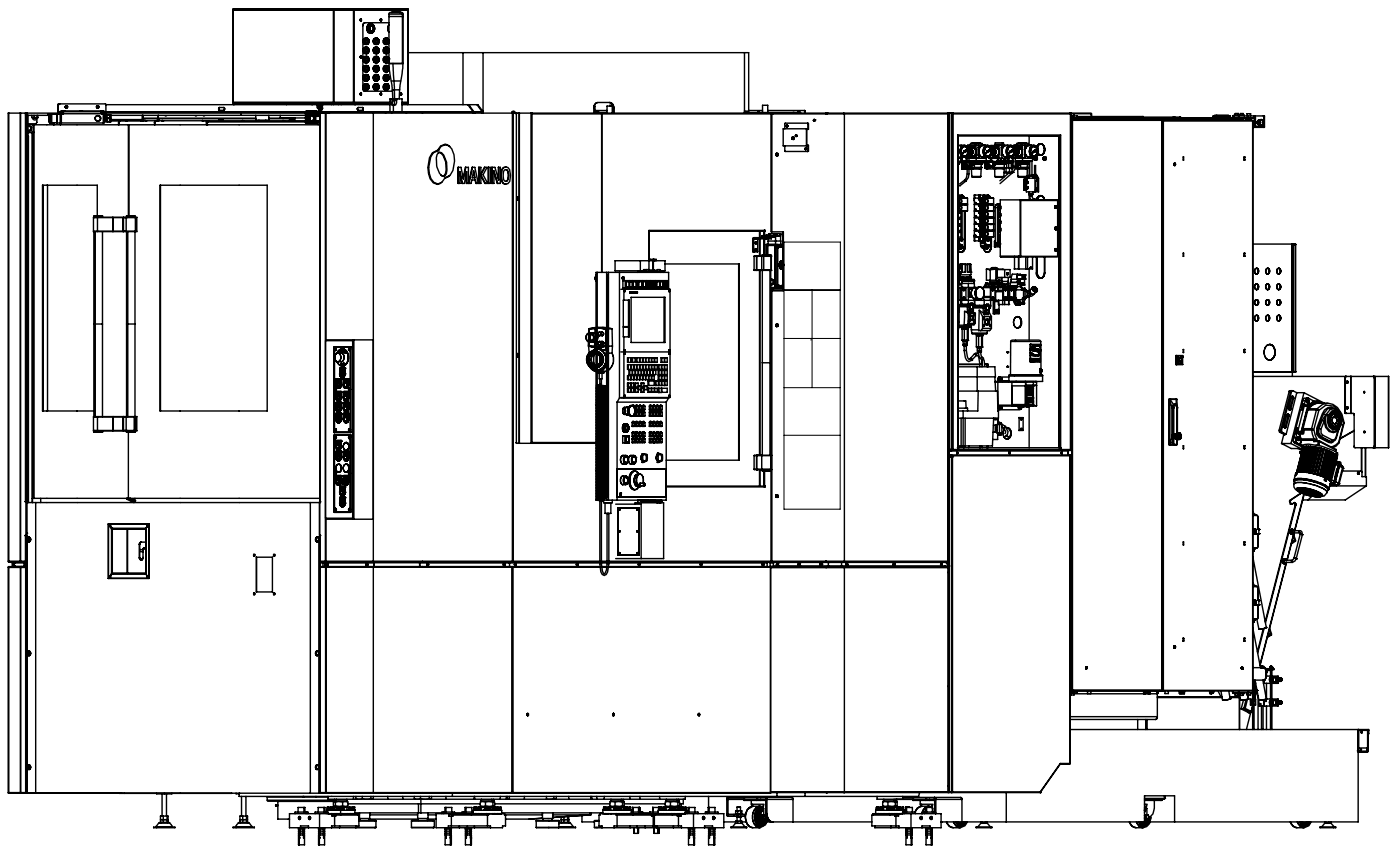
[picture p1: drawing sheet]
<svg xmlns="http://www.w3.org/2000/svg" width="246mm" height="150mm" viewBox="0 0 246 150" stroke-linecap="round" stroke-linejoin="round" font-family="sans-serif">
<g fill="none" stroke="#000" stroke-width=".25">
<path d="M1.5 19.9v78.7l.2 .2M3.6 19.9v78.7l.1 .2M4.5 19.9v68.2M4.5 19.9v.4h3.9v-.3h1.5M4.6 19.9v.4M4.8 19.9v.4M10 20v1.6M10.2 19.6v.3M10.2 19.6h.1M10.2 19.7l.9 .1M10.2 19.7v.3M10.2 19.9h.1"/>
<path d="M10.2 18.4h.1M10.2 19.7h.1M10.2 19.9h-8.8v78.7M10.2 18.4v1.6M10.2 19.7h.4M10.3 20h.1M10.3 18.2h.1M10.3 18.2h8.3l.1 1.8h-8.7M10.3 18.2l-.1 .2M10.4 19.8v.2M10.6 20v1.9M10.6 19.7h.1"/>
<path d="M10.6 19.7v.1M10.8 19.6h.1M10.8 19.6l-.2 .1M10.8 20v1.6M10.8 19.5v.1M10.8 19.5h.1M10.8 19.5h7.3M10.9 19.5l-.1 .1M10.9 19.5h.1M10.9 19.6h7.2M10.9 19.6v.2M11 19.5h.1"/>
<path d="M11.1 19.6h.1M11.1 19.6v.4M11.2 19.5h.1M11.2 19.5l-.1 .1M11.5 18.8h.1M11.5 18.8l.1 .2M11.6 19h.1M11.6 18.6h.1M11.6 18.6l-.1 .2M11.6 18.6h.2l.1 .2-.1 .2h-.2M11.7 18.6l.1 .1-.1 .2M14.1 19.5h.1"/>
<path d="M14.2 19.5h.1M14.3 19.5h.1M17 18.8h.1M17 18.8l.1 .2M17.1 19h.1M17.1 18.6h.1M17.1 18.6h.2l.1 .2-.1 .2h-.2M17.1 18.6l-.1 .2M17.2 18.6l.1 .1-.1 .2M17.7 19.5l.1 .1v.4M17.8 19.8h.1M17.9 19.5h.1"/>
<path d="M18 19.5h.1M18.1 19.5h.1M18.1 19.6v.2M18.1 19.5l.1 .1M18.1 19.5v.1M18.2 19.6h-.1M18.2 20v1.6M18.2 19.6l.1 .2M18.3 19.7l.3 .1h-.8M18.3 20v1.6h-8.3M18.6 19.8v.2M18.6 19.6h35.6"/>
<path d="M18.6 18.4h37.4M18.7 19.9h35M38.6 18.9h.8l.1 .4-.9 .1-.2-.2zM41 1.8l.1-.1-.1 .1v16.2M41 1.6h30.8v.1h-30.8zM41 1.8v16.3h27.6M41 18h27.6M41 1.8h30.8M41.1 18.1h.1M41.1 1.7h.1M41.1 18.1v.3M41.2 18.1h.1"/>
<path d="M41.2 18.1v.3M42.4 19.9v.4M50.4 18.1h.1M50.4 18.1v.3M53.7 19.8h2.3M53.8 19.8v.2M53.9 20v1.6M54 19.5h.1M54 19.5v.3M54.1 19.5h.1M54.2 19.5h.1M54.2 19.6v.2"/>
<path d="M54.2 19.7h1.1M54.3 19.5l-.1 .1M54.6 19.5h.1M54.6 19.5v.1h.3v-.1M54.6 19.6h.1M54.6 19.5v.1M54.7 19.5h.1M54.8 19.5h.1M54.8 19.5l.1 .1h-.3M54.8 18.3v.1M54.8 18.3h1.2M54.9 19.5h.1"/>
<path d="M55 18.1l-.2 .2M55.1 18.1l-.1 .3M55.1 19.5l.2 .1M55.3 19.6v.2M55.3 19.6h.7M55.3 19.5h.1M55.4 19.5h.1M55.5 19.5h.1M55.5 19.5v.3M55.5 20h.1M55.5 20v.4M55.6 19.5l.1 .3"/>
<path d="M55.7 20v.4M55.8 18.1l-.1 .3M55.8 19.8l-.1-.3h-1.8l-.2 .1v2h2.1v-.4M55.8 20v.4M55.8 18.8h.2M56 19.7v.1M56 18.4h.5M56 18.6h-.2v.4h.2M56 19.7h.3M56.2 19.9l-2.5 .1M56.2 18.2v1.6l-.2 .2v-.2M56.3 18.1l.1 .1"/>
<path d="M56.3 19.8v.1M56.3 19.9v68.2M56.5 19.6h.1M56.5 18.2v1.7l-.3-.3h27.1M56.5 18.5v.1M56.5 18.5h.1M56.5 19.1h.1M56.5 18.9h.1M56.5 18.6h.1M56.5 18.4h12.1M56.5 18.3h3M56.6 19.6l-.1-1.4h-.5v1.5"/>
<path d="M57.2 19.9v78.7l.1 .2v-7.7M57.3 19.9v39.9M57.7 19.6v.3M57.8 19.6v.3M57.9 19.6v.3M58.2 18.1l.1 .3M58.7 1.6v.1M58.7 1.8v-.1v16.4M58.7 1.8v16.2M58.8 1.7l-.1 .1M58.8 18.1l-.1 .3M59.5 18.3v.1"/>
<path d="M59.6 18.1l-.1 .2M60 18.1v.3M62.1 1.7l.1 .1M62.2 1.8h.1M62.2 1.8v16.2M62.2 1.7l.1 16.3M62.2 1.6v.2M62.2 18v.1M62.4 18.1h.1M62.4 18.4v-.4l.1 .4M63 18.9h.8l.1 .3-.1 .2h-.8l-.2-.2zM63.4 10v.1h.1"/>
<path d="M63.4 16.4h.1v.3l-.1-.1zM63.4 9.9h.1v.2M63.4 9.9v.1M63.4 16.3l.1 .2-.1 .2M63.4 9.9l.1 .1-.1 .2M63.4 3.4l.1 .1-.1 .2M63.4 3.6h.1M63.4 10.1h.1M63.4 9.9h.1M63.4 16.7h.1M63.4 16.4h.1M63.4 3.4v.2"/>
<path d="M63.4 3.4v.3l.2-.2M63.4 9.9v.2M63.4 16.4v.3M63.4 3.4l.2 .1M63.5 10.1h.1M63.5 16.6h.1M63.6 3.5h.1M63.8 13.7l.1 .1a.51 .51 0 0 0 .6 .4M63.8 15.3l.4 .5h.4l.2-.2M63.8 10.5l.4 .5h.4l.2-.2M63.8 12.1l.3 .5h.5M63.8 7.2l.2-.3 .2-.2 .5 .1a.57 .57 0 0 1-.1 1l-.4-.2"/>
<path d="M63.8 7.3l.4 .5 .5-.1 .2-.4M63.8 8.9l.2 .4 .2 .1h.4l.2-.3M64.1 10.2l.3-.3a.56 .56 0 0 0-.3 .6 .56 .56 0 0 0 .5 .5l.1-.1M64.1 13.5l.1 .5M64.2 13.3v.7l.1 .2 .4-.1M64.2 10.2l-.1 .4 .3 .4M64.2 8.5l-.1 .6M64.2 9.1l.3 .3 .3-.3M64.2 12.4l.2 .2M64.2 7.6l.2 .2M64.2 15.6l.2 .2 .3-.1M64.2 15.7l.2 .1"/>
<path d="M64.3 15.2v.2M64.3 13.6v.1M64.3 7.2v.1M64.3 8.8v.1M64.3 10.4v.2M64.3 12v.1M64.3 13.7v.1M64.3 15.1v.3M64.3 8.8v.2M64.3 7.1v.3M64.3 11.9v.3M64.3 10.3v.3"/>
<path d="M64.3 13.6v.2M64.3 15.1l.1-.1 .3 .1-.1 .4a.27 .27 0 0 1-.3-.1 .27 .27 0 0 1 0-.3zM64.3 13.6l.2-.3 .2 .3-.1 .3h-.3v-.1M64.3 8.8l.3-.3 .1 .3-.2 .4-.2-.2M64.3 10.3l.1-.1 .3 .1-.1 .4a.27 .27 0 0 1-.3-.1 .27 .27 0 0 1 0-.3zM64.3 7.1a.23 .23 0 0 1 .3-.1 .23 .23 0 0 1 .1 .3l-.1 .3-.3-.2M64.3 11.9l.3-.1 .1 .2-.1 .4-.3-.2M64.3 6.8l-.2 .3 .1 .5M64.3 14.1l.2 .1M64.4 14.7a.64 .64 0 0 0-.2 1M64.4 10h.2M64.4 6.7v.1"/>
<path d="M64.4 6.7a.62 .62 0 0 0-.2 .9M64.4 11.5l-.2 .1-.1 .3 .1 .5M64.4 8.3l-.2 .1-.1 .3 .1 .5 .1 .2M64.4 13.1l-.2 .3M64.6 8.3l-.4 .2M64.6 13.1l-.4 .2M64.6 9.9l.1 .1M64.7 8.4l.2 .3M64.7 13.2h.1M64.7 6.8l.1 .2M64.7 13.2l-.5-.1-.2 .2-.2 .3M64.7 14.8l-.6-.1-.3 .5"/>
<path d="M64.7 13.2l.2 .6M64.7 13.2l.1 .2M64.7 14l-.2 .2M64.8 10.1l.1 .5M64.8 14.9l.1 .2M64.8 4.8l.2 .9M64.8 11.8l-.1-.2-.5-.1-.2 .2-.2 .3M64.8 12.2v.1a.37 .37 0 0 1-.3 .3 .37 .37 0 0 1-.3-.2M64.8 11.9h.1M64.8 10.6l-.1 .2M64.8 13.8v.1M64.8 13.9l-.1 .1"/>
<path d="M64.8 13.9l-.1 .2M64.8 7l.1 .1M64.9 10.3l-.3-.3-.5-.1-.3 .5M64.9 8.7l-.2-.3-.5-.1-.2 .2-.2 .3M64.9 8.7l-.1 .4M64.9 11.9v.3M64.9 15.1l-.1 .5M64.9 11.9a.37 .37 0 0 0-.4-.4 .37 .37 0 0 0-.4 .4l.1 .5M64.9 8.9l-.1 .2M64.9 15.1l-.3-.3a.37 .37 0 0 0-.5 .3l.1 .5M64.9 12.1l-.1 .3-.2 .2M64.9 15.3l-.2 .3"/>
<path d="M64.9 13.7l-.1 .2M64.9 10.5l-.1 .3M65 5.7l.5 .1M65 5.7l.2 .1M65 4.7v.6M65.1 4.6l.1-.1a.5 .5 0 0 1 .5 .5 .5 .5 0 0 1-.4 .5l-.3-.3zM65.2 4.2a.92 .92 0 0 0-.2 1.5M65.2 4.2l-.3 .2-.1 .3M65.4 4.2h.1M65.5 4.3a.97 .97 0 0 1 .4 .9M65.6 5.7l-.1 .1M65.6 19.9l.1 78.9"/>
<path d="M65.8 5.4l-.2 .3M65.9 4.9l-.4-.6-.5-.1a.88 .88 0 0 0-.5 .8 .88 .88 0 0 0 .5 .8h.5M65.9 5.2l-.3 .5M65.9 13.5v.4l.2 .3h.3l.2-.5M65.9 9l.1 .3M65.9 8.5v.5M66 9.4h.1M66 11.7a.64 .64 0 0 0 .2 .9M66 6.9l-.1 .4 .3 .5M66 14.9l-.1 .7 .3 .2 .4-.2M66 13.3l-.1 .4 .3 .5M66 14.9l.2-.2 .3 .2"/>
<path d="M66 11.7l-.1 .7 .3 .2 .3-.1M66 6.9l-.1 .7 .3 .2 .3-.1M66 13.3l-.1 .1M66 10h.1l-.2 .3v.5l.3 .2 .4-.2M66.1 15.1v.3M66.1 13.6v.2M66.1 10.3v.3M66.1 11.9v.3M66.1 8.8v.2M66.1 7.1v.3M66.1 15.2v.2M66.1 13.6v.1"/>
<path d="M66.1 7.2v.1M66.1 8.8v.1M66.1 12v.1M66.1 10.4v.2M66.1 15.1a.24 .24 0 0 1 .3 0 .24 .24 0 0 1 0 .4 .24 .24 0 0 1-.3-.1M66.1 8.8a.23 .23 0 0 1 .3-.2 .23 .23 0 0 1 .1 .4l-.1 .1M66.1 13.6l.1-.2a.33 .33 0 0 1 .2 .5l-.2 .1-.1-.2M66.1 11.9a.24 .24 0 0 1 .3 0 .24 .24 0 0 1 0 .3 .24 .24 0 0 1-.3 0M66.1 10.3a.24 .24 0 0 1 .3 0 .24 .24 0 0 1 0 .4 .24 .24 0 0 1-.3-.1M66.1 7.1a.25 .25 0 0 1 .4 .1 .25 .25 0 0 1-.3 .3l-.1-.1M66.1 14.8a.6 .6 0 0 0 .1 1M66.1 10l-.2 .5 .3 .5"/>
<path d="M66.1 13.2l-.1 .1M66.1 9.3l.1 .1 .3-.1M66.1 6.8l-.1 .1M66.1 9l.2 .1M66.1 11.9v.1M66.1 12v.2M66.1 14.7l-.1 .1M66.2 9.1h.1M66.2 8.3l-.2 .2-.1 .2v.4l.2 .3M66.2 10l.3 .1 .1 .5M66.2 11.5l-.2 .2M66.2 13.1l-.1 .1"/>
<path d="M66.2 6.7l-.2 .2M66.3 6.7l.2 .1M66.3 6.7h-.3a.62 .62 0 0 0 0 1.1h.3l.2-.1M66.3 13.1l-.2 .1M66.3 8.3l-.2 .1M66.3 9.1h.1M66.3 13.9h.1M66.3 13.4h.1M66.4 13.2l.2 .2M66.4 6.8l.2 .3v.3M66.4 8.4l.2 .3M66.5 13.2l-.5-.1a.6 .6 0 0 0-.3 .7 .6 .6 0 0 0 .5 .4"/>
<path d="M66.5 8.4l-.5-.1a.63 .63 0 0 0-.1 1.1h.5l.2-.2v-.5M66.5 12.5l-.2 .1M66.5 11.6l-.3-.1-.2 .2M66.5 14.1l-.3 .1M66.5 12.5h.1M66.5 10.1l-.1-.1-.5-.1-.1 .1a.53 .53 0 0 0 .1 .9 .53 .53 0 0 0 .7-.4M66.6 11.8a.55 .55 0 0 0-.9 0 .55 .55 0 0 0 .3 .8h.3M66.6 10.1v.2M66.6 11.8v.1M66.6 14.9v.2M66.6 13.3v.5M66.6 11.8h.1"/>
<path d="M66.6 8.5v.2M66.6 7v.1M66.6 12.2l-.1 .3M66.6 11.9h.1M66.6 7.4l-.1 .3M66.6 10.6v.1M66.6 13.8l-.1 .2M66.6 8.6v.1M66.6 7.3l-.1 .4M66.6 8.9l-.1 .4M66.6 12.1l-.1 .4M66.6 11.9v.3"/>
<path d="M66.6 15.3v.2M66.9 3.6h.1M66.9 16.7h.1M66.9 16.4h.1M66.9 3.4h.1M66.9 3.4l.1 .3M66.9 3.4h.2v.2M67 16.3v.4M67 3.4v.3M67 3.4h.1M67 3.4l-.1 .2M67 16.4l-.1 .3"/>
<path d="M67 16.4h.1M67 16.3v.1M67 16.3l-.1 .4M67 3.6h.1M67 3.6v.1M67.1 16.4v.2l-.2 .1M67.7 13.5v.4l.2 .3h.3l.2-.4M67.7 15.4a.37 .37 0 0 0 .2 .3 .37 .37 0 0 0 .4-.1M67.7 9l.3 .4 .3-.2 .1-.2M67.7 11.9v.5M67.7 10.1a.46 .46 0 0 0 0 .6 .46 .46 0 0 0 .6 .1M67.7 10.1v.6l.2 .3"/>
<path d="M67.8 9.4h.1M67.8 12.5l.1 .1M67.8 19.6v.3M67.8 13.6v.2M67.8 15.1v.3M67.8 8.8v.2M67.8 7.1v.3M67.8 11.9v.3M67.8 10.3v.3M67.8 13.6v.1M67.8 15.2v.2M67.8 12v.1"/>
<path d="M67.8 10.4v.2M67.8 8.8v.1M67.8 7.2v.1M67.8 6.8a.5 .5 0 0 0-.1 .6 .5 .5 0 0 0 .6 .3M67.8 10l-.1 .1zM67.8 13.2a.63 .63 0 0 0 .2 1M67.8 13.2l-.1 .2M67.9 8.6a.25 .25 0 0 1 .4 .2 .25 .25 0 0 1-.4 .3l-.1-.2zM67.9 11.8a.25 .25 0 0 1 .4 .3 .25 .25 0 0 1-.4 .1zM67.9 14.7l-.2 .3v.4M68 6.7l-.3 .4v.4l.2 .3M68 10.2a.27 .27 0 0 1 .3 .3 .27 .27 0 0 1-.4 .2l-.1-.3z"/>
<path d="M68 15a.27 .27 0 0 1 .3 .3 .27 .27 0 0 1-.4 .2l-.1-.3zM68 10h.2l.2 .3M68 11.5l-.3 .3v.5l.3 .3 .3-.1M68 8.3l-.3 .2v.5M68 13.1l-.2 .1M68 6.7l.4 .4M68.1 13.4h-.2l-.1 .2 .1 .3h.2M68.1 9.1h.1M68.1 13.9h.1M68.1 13.4h.1M68.1 13.4l.2 .2-.2 .3M68.2 6.8h-.6l-.2 .3v.4l.3 .3h.4l.2-.1"/>
<path d="M68.2 13.2h-.4M68.2 8.4h-.4l-.1 .3v.4l.2 .3M68.2 12.5l-.1 .1M68.2 13.2l.1 .1M68.2 14.1l-.2 .1M68.2 9.3v.1M68.2 8.4l.1 .1M68.2 6.8l.1 .1M68.3 12.5h-.1M68.3 10.1l-.1-.1h-.6l-.2 .3v.4l.2 .2 .5 .1 .3-.4M68.3 11.7a.33 .33 0 0 0-.4-.2 .33 .33 0 0 0-.2 .3M68.3 14.9l-.4-.1-.2 .3v.4l.2 .3"/>
<path d="M68.3 13.3l.1 .5-.1 .2M68.3 11.8l.1 .1M68.3 14.9l.1 .2M68.3 8.5l.1 .2M68.3 10.1l.1 .2M68.4 13.4a.49 .49 0 0 0-.5-.3 .49 .49 0 0 0-.5 .4l.2 .6 .4 .1M68.4 8.6v.1l-.1-.3a.51 .51 0 0 0-.9 .3l.2 .6 .6 .1M68.4 12.3l-.1 .2M68.4 7v.1M68.4 2.5l.2-.3h2.1l.2 .3M68.4 11.2l.4 3M68.4 10.3h.1"/>
<path d="M68.4 15.1l-.2-.3-.5-.1a.6 .6 0 0 0-.3 .6 .6 .6 0 0 0 .4 .5l.4-.1 .2-.2M68.4 11.9l-.1-.3-.3-.1h-.3l-.3 .3v.5l.2 .2 .5 .1M68.4 2.5v8.7M68.4 11.9v.3M68.4 15.1v.3M68.4 4h-4.2l-.4 .3v11.4l.4 .3h4.8M68.4 4.4a1.04 1.04 0 0 0 0 1.3M68.4 7.4l-.1 .3zM68.4 15.4v.1M68.4 9l-.1 .3M68.4 12.2l-.1 .3M68.4 12.2v.1"/>
<path d="M68.4 10.6v.1M68.4 2.9h2.5M68.4 11.2h2.5M68.4 2.5h2.5M68.8 18l.1 .5 .3 .1M68.8 18h.2M68.8 17.4v.6M68.8 14.2l.2 1.6M68.8 14.2h1.7M68.9 19.6v.3M68.9 2.2h1.4M68.9 2.2h.1"/>
<path d="M69 18v.3l.3 .3M69 15.8l.1 1.6h.6M69 15.8h1.3M69.1 17.4h-.5v2.2M69.1 11.2l.3 6.2M69.1 17.6l-.1 .4M69.1 17.4v.2M69.1 17.6h.6M69.2 18.6l.4-.2 .1-.4v-.6h1v2.2M69.2 18.6v1M69.4 17.4v1.1M70.2 2.1l.1 .1"/>
<path d="M70.3 15.8l-.1 1.6M70.3 2.2h.1M70.4 16.4v.3M70.4 16.7h.1M70.5 14.2l-.2 1.6M70.5 16.3v.4M70.5 2.2h.2l.1 .2v8.8M70.5 16.3l.1 .3-.2 .1M70.5 16.3l-.1 .1M70.7 18.4h13.3l.9 1.2h-.1l-.9-1.2M70.7 18h1.1M70.9 11.2l-.4 3"/>
<path d="M70.9 2.5v8.7M71.5 19.6v.3M71.6 18l.1 .4M71.6 1.7l.1 .1v16.2M71.6 1.7l.2 .1M71.8 9.3h59.9v10.2h-.8M71.8 1.8v16.3h-1.1M81.4 9.3v9.1M82.3 18.4l1 1.5M82.4 18.4l.9 1.2M83.3 19.9h.1M83.3 19.6v.3"/>
<path d="M83.3 19.7h.1M83.3 19.7h1.5M84.8 19.7h.1M84.8 19.7v.2M84.8 19.5h.1M84.9 19.8l-.1 .1M84.9 19.5v.1M84.9 19.7v.2M84.9 9.3v10.6M90.1 19.7v.2M90.1 19.7h.4v.2M90.1 19.7a.2 .2 0 0 1 .2-.2 .2 .2 0 0 1 .2 .2"/>
<path d="M90.1 19.7h.1M90.1 19.7v79l-.1 .1M90.2 19.9v78.7l-.2 .2M90.3 19.7v.2M90.7 20h.1M90.8 20v57.8M90.9 19.9l-.1 .1M91.3 19.9v58M93.4 19.9v58M93.6 19.9v58M104.5 18.6h.1v1.3M104.6 19.8h2.1"/>
<path d="M104.6 19.4h2.1M105.2 19.5l-.1 .3M105.2 19.5v.3M105.2 19.5l-.2 .1v.2M105.7 19.9h.1M105.7 19.9l.1 .1M105.8 19.9v27.9M106.7 19.9v-1.3h1v1.3M107.2 18l.5 .2M107.2 18h-2.3l-.4 .6-.1 1.3M107.2 18h.1M107.5 18.1l.3 .4 .1 .4v1"/>
<path d="M107.7 19.8h.2M107.7 18.4l.2 .6M107.8 18.5h-.6v.1M107.9 19h.1M130.9 19.8h9.7v.1M130.9 9.3v10.6M131.7 19.4h2.4M133.5 19.5l-.2 .3M133.5 19.5v.3M133.5 19.5l-.2 .1-.1 .2M134.1 19.8v-1.3h.9v1.3M135 19.4h6.5l.1 .1"/>
<path d="M135.7 19.9v.1M135.7 19.9h.1M135.8 19.9h.1M135.8 19.9h-.1M139.6 19.8l-.2 .1M139.6 19.8l.1 .1M139.6 19.8v.1M140.5 19.5l-.1 .3M140.5 19.5l.1 .3M140.5 19.5l-.1 .1-.1 .2M140.6 19.8h.1M141.4 19.4l.1 .1"/>
<path d="M141.5 19.5h.1M141.5 19.5v.4M141.6 19.5v.4M145.3 19.9h.1M145.3 19.9v.1M148.4 19.9l.1 .1v78.6l-.1 .2M166.6 19.9l.1 .1M166.6 19.9h.1M166.7 19.9v78.9h-110.3l-.1-.2v-4.5M166.9 19.9v119.2M166.9 19.9v59.3M167.3 19.9v59.2l.1-.1h-.5"/>
<path d="M167.4 19.9v59.2l.1-.1M167.6 19.9v59.1M188.1 19.9h.1M188.1 19.9l.1 .1h-20.6M188.2 19.9v59.1M188.3 19.9v59.1M188.3 20h3.6v.5M188.9 20v.4M217.7 19.9v.3M4.7 20.3v119M4.9 22.2h.4l.1 .5M4.9 23.9l.1 64.2h-.6h.3"/>
<path d="M4.9 21.9h51.4M4.9 23.2h1M4.9 23.3h1M4.9 20.3v67.8M5.4 22.8h.1M5.4 22.8l-.2 .1h-.3M5.4 22.3h.1M5.4 22.3l.1 .3M5.4 22.6h.1M5.4 22.7v.1M5.5 22.6h.1M5.5 22.6l-.1 .1"/>
<path d="M5.6 20.3v.3h1.1v-.3M5.7 23.3v65M5.7 20.7a.41 .41 0 0 0 .4 .4 .41 .41 0 0 0 .4-.4M5.7 20.7h.1M5.9 21.9v1.3M5.9 21.9h.1M5.9 21.9v65.6M6 20.3v.3M6.5 20.8v.7l-.2 .2h-1.4M6.5 20.7h.1M6.5 20.3v.3M6.6 20.6l-.1 .1"/>
<path d="M7.6 32.5v39.7M8.4 32.5v39.7M8.7 21.2v.2M8.7 20.2v.1M8.7 21.2h.1M8.7 20.3h.1M8.7 21.5h.1M8.7 20.1h.1M8.7 21.6h.1M8.7 20h.1M8.7 20.4h.1M8.7 20h1.3"/>
<path d="M8.7 21.6h1.3M8.7 21.4h.1M8.7 20v1.6M8.7 20.2h.1M8.7 21.5l.1 .1M8.7 21.3h.1M8.7 20.1v.1M8.7 21.4v.1M8.8 20.3h.1M8.8 21.5h.1M8.8 21.3h.1M8.8 20h.1"/>
<path d="M8.8 20v.3M8.8 21.3v.2M8.8 20l-.1 .1M8.8 21.3v.3M8.8 21.2v.1M8.8 21.6h.1M8.8 21.2v.4M9.1 20v1.6M9.4 21.6v.3M9.6 21.6v.3M16.4 38.2v2.4M16.4 38.2h7.7"/>
<path d="M16.5 38h1.5M16.5 38.2h-.1M16.5 38.2h5.2M16.5 38v.2M16.7 38.2h.1M17.1 37.9v-5.4h-9.6v39.7h9M17.1 38.2v2.5M17.2 20.3l.3 .2 .2 .3M17.7 20.8l-.2 .3-.3 .1M17.8 37.9v.3M18 38v.2M18.3 20.2h.2"/>
<path d="M18.3 21.4h.2M18.3 20.8h1.2M18.5 21.4h.1M18.5 20.3h.3v.5M18.5 20.8h.1M18.5 20.2v1.2M18.8 20.8h.1M18.8 20.2h.1M18.8 21.4h.1M18.8 20.8v.5h-.3M18.8 20.2h.6M18.8 21.4h.6"/>
<path d="M18.8 20.2h.5M18.8 20.8h.5M18.8 20.2v.6M18.8 20.8v.6M19.3 20.2v.6M19.3 20.8v.6M19.3 20.8h.1M19.3 21.4h.1M19.3 20.2h.1M19.4 20.8v.6M19.4 20.2v.6M19.4 21.4h.1"/>
<path d="M19.4 20.2h.1M19.4 20.2l.1 .1v.5M19.4 20.2v1.2M19.5 20.3h34.2M19.5 20.8v.4l-.1 .2M19.5 21h5.5M19.5 21.2h34.2M19.8 38.2l.1 2.5zM20.8 21.5h.2M20.8 21.5v.4M21 21.2v.2M21 21.5v.4"/>
<path d="M21 21.2l-.2 .3M21.1 21.2l-.1 .3M21.7 38.2h2.4M21.7 38.2h.1M21.7 38.2v2.4M22.1 21.2h.1M22.2 38.2v2.5M22.3 38h1.4M22.3 38v.2M22.4 21.2h.1M22.5 38.2h-.1M22.6 21.9v16"/>
<path d="M22.7 21.9v16M23.5 37.9v.3M23.7 38v.2M23.8 38.2v2.5M24.1 38.2v2.4M24.7 21.2h.1M24.8 21.2h.1M25 20.3v.9M25.1 20.8h19.9M25.1 20.3v.9M25.1 20.9h2.7M25.3 20.9v.3"/>
<path d="M25.5 21.2h.1M25.6 21.2h.1M25.6 21.2h-.1M25.7 21.2h.1M27.2 21.5h.1M27.2 21.5v.4M27.3 21.5v.4M27.3 21.2l-.1 .3M27.4 21.2l-.1 .3M27.5 21.2h.1M27.6 21.2h.1M27.8 20.8v.4"/>
<path d="M27.8 20.3v.5M27.9 20.8v.4M28.1 32.5h18.9v39.7h-18.9zM28.2 32.5v39.7M28.5 21.2h.1M28.6 21.2h.1M29 20.3l.1 .1 .2-.1M34.3 20.3l.1 .1 .2-.1M35.6 21.2h.1M35.7 21.2h.1M35.7 20.3l.1 .1 .2-.1M36.3 21.9h.1"/>
<path d="M36.3 21.2v.7M36.4 21.9h.1M36.4 21.4h.1M36.5 21.2h.1M38.5 21.2v-.1h.8v.1M42.6 21.2h.1M42.8 21.2h.1M45 20.3v.8h2.3v-.8M45 20.9h-17v.3M45.5 21.1v.1M46.7 21.1v.1M47.3 20.8h4.6"/>
<path d="M47.3 20.9h4.6M49.3 20.3v.4h4.4M49.7 21.2h.1M49.8 21.2h.1M50.9 21.2v-.1h.7v.1M51.9 20.7v.5M53.7 21.4h-17.4l.2-.2-.1 .7M53.9 21.2l.3 .1 .1 .3M53.9 20h1.6M53.9 21.6h1.6M54 20.2h.2zM54 21.4h.2z"/>
<path d="M54.1 20.1h.1M54.1 20.2h.1M54.1 21.4h.1M54.1 21.5h.1M54.1 20.1v.1M54.1 21.4v.1M54.3 20v.3h-.4M54.3 20.4h.2v.8h-.2zM54.3 20.4v.8M54.5 20.4v.8M54.5 20.4a.45 .45 0 0 1 .7 .4 .45 .45 0 0 1-.7 .4M54.7 20.1a.67 .67 0 0 0-.7 .7 .67 .67 0 0 0 .7 .7"/>
<path d="M54.7 20.3a.46 .46 0 0 1 .5 .5 .46 .46 0 0 1-.5 .4M54.7 21.2h.1M54.7 20.3h.1M55.2 20.2v.1h.3M55.2 20.2h.1M55.2 21.4h.1M55.2 21.6h.1M55.2 20h.1M55.2 20v.2M55.2 21.4v.2M55.3 20.2h.1zM55.3 21.4h.1z"/>
<path d="M55.3 20.1h.1M55.3 20.2h.1M55.3 21.4h.1M55.3 21.5h.1M55.3 20.1v.1M55.3 21.4v.1M55.5 21.2l-.3 .1v.1M55.5 21.2h.1M55.5 20.3h.1M55.5 21.6h.1M55.5 20v1.6M55.5 20.4h.1"/>
<path d="M55.5 21.2l.2 .1M55.5 21.2v.4M55.7 20.4h.1M55.7 20.4h-.2M55.7 21.2h.1M55.7 21.3h.1M55.7 21.2v.1M55.7 21.2v.4M55.8 21.2h-.1M55.8 21.2h.5M55.8 20.4h.5M55.8 21.3h.1"/>
<path d="M55.8 21.2h.1M55.8 20.3h.1M55.8 20.4h.1M55.8 20.3h.5M55.8 21.4h.1M55.9 21.2h.1M55.9 21.2v.7M56.2 20.3v-.4h135.6l.1 .6M56.3 20.3v67.8h.1h-.2v51.2M75.2 29.4l.1 1.1 .3 .9 .6 .7 .7 .3M75.2 29.4h.2M75.4 29.4l.1 1.1 .3 .9 .5 .6 .7 .3"/>
<path d="M76.8 26.5l-.8 .4-.5 .8-.3 1.7M76.8 26.5h.1M76.9 26.5l-.7 .4-.5 .7-.3 1.8M77 26.3h.1M77 26.3l-.2 .2M77 32.3l-.1 .1M77.1 26.8l-.1 .1M77.1 26.8l.4 .1 .4 .4 .5 1.2M77.1 26.3l-.2 .2M77.1 26.3h.1M77.2 26.7l.4 .1 .4 .4 .5 1.3M77.2 26.7a3.1 3.1 0 0 0 .1 3.8l.4 .4 .4 .1"/>
<path d="M77.2 26.7l-.1 .1M77.5 30.7l.5 .2M77.7 32l-.8 .4M78 30.9l.1 .1M78.2 25.3l-.7 .4-.5 .6M78.2 25.3l.4 .1 .6 .4M78.2 25.3l.1 .1M78.3 25.4l.6 .2a4 4 0 0 1 .3 5.2l-.7 .4M78.3 25.4l-.7 .3-.5 .6M78.4 28.5l.1 1.3-.2 .7-.3 .4M78.4 31.2l-.2 .1M78.4 28.5h.1"/>
<path d="M78.5 31.2l-.8 .8-.7 .3M78.5 31.2h-.1M78.5 28.5l.1 1.4-.1 .6-.4 .5M79.1 30.8l-.7 .4M80.6 29.4v2.8M80.9 30.5l.3 1.7h.5l.4-2.1v2.1h.7l.2-.6h.6l.1 .6M81.5 31.3l.3-1.9h.6v2.8l.6-2.8h.5l.6 2.8h-.4l-.2-.6M81.9 29.4l-.4 2-.4-2h-.6v2.8h.4v-2.1l.4 2.1M83.1 29.4l-.6 2.8M83.3 30.1l.2 1.1M83.3 30l.2 1.2h-.5zM84.2 29.4h.4v2.8h-.4z"/>
<path d="M84.2 29.4v2.8M84.6 30.6l.6-1.2h.4l-.7 1.3 .9 1.5h-.5l-.7-1.4M85.3 29.4l-.7 1.3 .7 1.5M85.9 29.4h.3v2.8h-.3zM85.9 29.4v2.8M86.5 29.4v2.8M86.8 30.2l.6 2h.6v-2.8h-.4v2M87.7 29.4v2.2l-.7-2.2h-.5v2.8h.3v-2.2l.7 2.2M88 30.8l.2 1.1 .3 .3 .5 .1M88 30.8h.1M88.6 29.4l.4-.1 .3 .1a2.4 2.4 0 0 1 0 2.9h-.7a2.4 2.4 0 0 1 0-2.9zM88.8 29.4l-.4 .1-.2 .4-.2 .9"/>
<path d="M88.9 29.3h.1M89 29.8l-.3 .1a2.03 2.03 0 0 0 0 1.9h.5l.2-.3 .1-.7M89 29.8l.2 .1 .2 .2 .1 .7M89 29.8l.3 .4 .1 .6M89.4 30.8l-.1 .7-.4 .4M89.4 30.8h.1M90.9 35.1l.1-.5 .1 .1v.4M90.9 35.1h.1M91 35.1h.1M91 35h.1M91 34.8h.1M91.1 35.1h.1"/>
<path d="M93.6 20h73.2v78.6h-110.5v-4.5M135.6 20v20.7h2.2v10.4M135.7 20h.1M135.7 20v20.7M136.4 27.3h.2M136.4 27v.1M136.4 27.2v.1M136.6 27l-.1 .2 .1 .1M136.6 27h.1M136.6 27.3h.1M136.6 27h-.1l-.1 .2M136.7 27l-.1 .2 .1 .1"/>
<path d="M136.7 27h.1M136.7 27l-.1 .1 .1 .2M136.7 27v.3M136.7 27.1v.1M136.7 27l-.1 .3M138 25.6l.1 1h4M138.4 22v.3zM138.5 22v.2M138.5 22l-.2 .1v.1h.2M138.5 22h.1M139.3 24.2v.2M139.3 24.4l.1 .1"/>
<path d="M139.4 24.4v.1M139.4 24.5h.1M139.4 24.1l-.1 .1M139.4 24.1h.1M139.6 24.1v.3M139.6 24.4v-.2l-.3-.1v.3l.2 .1M139.6 24.4l-.1 .1M139.9 23.7v.2l.2 .1M139.9 23.7h.2M139.9 23.7h.1M140 23.7v.1M140 23.7v.3"/>
<path d="M140.1 23.7l-.2 .1 .1 .2M140.1 23.7l-.1 .3M140.1 23.7v.2M141.6 26l.1 .3M141.7 26h.1M141.7 26l-.1 .1 .1 .2M141.7 26.3h.1M141.7 26l.1 .1-.1 .2M141.7 26v.3M141.8 26v.3M141.8 22.6v3M142 21.6l.1 .1"/>
<path d="M142.1 21.6l.1 .1M142.1 21.6h-4l-.1 1M142.1 21.7v.9h-4.4v3h4.4v.9M142.1 21.7h.1M142.1 26.5h.1M142.1 26.5l-.1 .1M142.2 21.7v1h-.4v2.8h.4v1M142.2 26.5l-.1 .1M143.2 21l-.1 .1 .1 .1M143.2 21l-.2 .1 .2 .1M143.2 21v.2M143.3 21.1h.1"/>
<path d="M143.3 21.1v.1M145.3 20h.1M168.4 23.7v55.3M168.4 23.7h18.1M168.4 23.7v54.9M168.5 28v.2M168.5 36.1a.51 .51 0 0 1 0 .7M168.5 36.3v.2M168.5 35a.47 .47 0 0 1 0 .7M168.5 35.1v.2M168.5 34.9a.55 .55 0 0 1 0 .8M168.5 39.4h.5v1.1h-.5"/>
<path d="M168.5 38.2h.5v1.1h-.5M168.5 37.1h.5v1.1h-.5M168.5 34.3h.1M168.5 34.7h.1M168.5 34.6h.1M168.5 34.4h.1M168.5 25.5h1.3l.4 .4M168.5 27.8h.7v.4h-.3v.2h-.4M168.5 34.3h.7M168.5 36h1.6v1h-1.6M168.5 34.9h.4l.2 .4M168.5 35.9h1.5"/>
<path d="M168.5 34.8h1.5M168.5 34.8h1.6v1h-1.6M168.5 28.5h.3M168.5 28.6h.3M168.5 28.6h.2M168.5 36.4v.1M168.5 36.5h.1M168.5 35.3h.1M168.5 36.5v.2M168.5 35.3v.3M168.5 34.4v.2M168.5 34.3l.1 .1"/>
<path d="M168.5 36.5v.1M168.5 35.3v.1M168.6 34.4h.1M168.6 34.4l-.1 .3M168.7 39.7h.1M168.7 37.2h.1M168.7 28.6v.3h-.2M168.7 37.2v.2h.1M168.7 38.3l.2 .1-.1 .1h-.1zM168.7 38.5h.1M168.7 32.5l.1 .1M168.7 37.1v.1"/>
<path d="M168.8 39.7h.1M168.8 37.2h.1M168.8 38.3v.2M168.8 37.2v.2M168.8 39.4v.3M168.8 37.3v.1M168.8 38.5h.1M168.8 28.4v.2M168.8 28.6h-.1M168.8 25.5l-.3 .2M168.8 36l-.3 .1a.6 .6 0 0 1 0 .8h.3M168.8 32.6h.1"/>
<path d="M168.8 36l.1 .1M168.9 27.6h.1M168.9 39.7v-.2l-.2-.1-.1 .2 .2 .1M168.9 36.9h-.1M168.9 37.2l-.1 .2M168.9 36.1l.2 .3M168.9 28.2h.1M168.9 28.2l1.2 .1M168.9 25.5h.1M168.9 27.6v.2M168.9 34.8h.1M168.9 35.8v.2"/>
<path d="M168.9 37h.1M169 27.6h.1M169 34.3h.1M169 34.3h.2M169 34.3l-.1 .3 .3 .1M169 35.8v.1M169 37h.1M169.1 35.4l-.3 .4h-.3M169.1 36.6l-.2 .3M169.1 27.8v.4M169.1 34.8v1M169.1 36v1"/>
<path d="M169.1 34.4v.2M169.1 35.8h.1M169.1 25.5h.1M169.1 35.9h.1M169.1 29.5l.4 .2M169.1 34.6h.1M169.1 27.6v.2M169.1 34.4h.1M169.2 34.3l-.2 .1 .1 .3M169.2 34.3l.3 .2 .1 .3M169.2 34.3l.3 .5M169.2 37h-.1"/>
<path d="M169.2 28.4v1.3M169.2 34.7v.1M169.2 35.9h.1M169.2 37v4.9M169.2 28.5h.9M169.2 34.3l.1 .1M169.2 34.4h.1M169.2 34.4v.2M169.2 34.6h.1M169.3 34.4l-.1 .3M169.3 34.4h.1M169.3 35.8v.1"/>
<path d="M169.3 37h.1M169.3 34.5l.2 .3M169.4 25.8a.79 .79 0 0 1 .8 .4 .79 .79 0 0 1 0 .9 .58 .58 0 0 1-.7 .3 .58 .58 0 0 1-.5-.6l.1-.7zM169.4 25.5a1.16 1.16 0 0 0-.6 1.1 1.16 1.16 0 0 0 .6 1M169.5 29.1l-.1 .1 .1 .2M169.5 26.6h.1M169.5 26.6l-.2 .4M169.5 29.5h.1M169.5 26.5h.1M169.5 26.5h.2M169.5 29h.3M169.5 26.5l.1 .1"/>
<path d="M169.5 28.5v.3M169.5 29l-.1 .4 .2 .1M169.5 29.5l.1 .1M169.5 25.5a1.16 1.16 0 0 0-.6 1.1 1.16 1.16 0 0 0 .6 1M169.6 29l-.1 .4M169.6 35.9l-.1 .1M169.6 37v6.3M169.6 26.6l-.3 .4M169.6 26.5h.1M169.6 36h.1M169.6 26.5l-.1 .1M169.6 34.8h.1"/>
<path d="M169.6 26.7h.1M169.6 26.5l.3-.2-.2 .4M169.6 37v6.4l-.3 .8M169.6 35.9v.1M169.6 28.9v.1M169.7 26.5h.1M169.7 26.7h.1M169.7 36h.1M169.7 31.6h.1M169.7 31.6l-1 .7M169.7 26.7l-.4 .3M169.7 25.7a.96 .96 0 0 1 .5 .9 .96 .96 0 0 1-.5 .9"/>
<path d="M169.7 31.6v.2M169.7 34.8h.1M169.7 26.6h.1M169.7 37v6.4l-.1 .5-.3 .3M169.7 35.9l.1 .1M169.7 31.8h.1M169.8 34.8h.1M169.8 28.5l-.3 .3M169.8 31.8h.1M169.9 29.1v.3M169.9 31.8l-1.1 .8M169.9 26.3l-.2 .2"/>
<path d="M169.9 29l-.1 .1 .1 .4-.3 .1M169.9 29.1h.1M169.9 29.4h.1M169.9 34.8h.1M169.9 35.8v.2M169.9 37h.1M169.9 29.1l.1 .2-.1 .1M170 28.5l-.2 .3h-.3M170 35.8v.2M170 37h-1.5M170.1 30.6l-.2 .6-.2 .4M170.1 29.1h.1"/>
<path d="M170.1 29.1l-.1-.1h-.3l-.2 .1 .1 .4 .5-.1M170.1 27.8h-.2v.4h.2M170.1 28.4h-1v1.3h1M170.1 30.6h.3M170.1 27.4h.4M170.2 27.3l-.4 .3-1.3-.1M170.2 25.5h1.2M170.2 25.7v.2M170.2 25.9l.2 1-.2 .4M170.3 26h1.1M170.4 26.3h.2zM170.4 26.9h.1"/>
<path d="M170.4 30.6l-.1 .6-.4 .6M170.4 29.4h.1M170.4 26.7l.1 .1M170.4 26.5h.1M170.4 26.4h.1M170.4 27.5v3.1M170.4 26.4l.2 .3M170.4 28.5h2.5M170.4 27.8h3v.4h-3M170.4 29.7h.4M170.4 27.3v.1M170.4 29.1v.3l.2 .2"/>
<path d="M170.5 26.8h.1M170.5 29.1l-.1 .1M170.5 26.9h.1M170.5 26.8v.1M170.5 28.5v.1M170.5 28.6h.1v.3h2.2l.1-.3M170.5 28.6h2.4M170.5 26.5h.1l-.1 .4M170.5 27.5h.1M170.5 27.4h.1M170.5 27.5h-.4v3.1M170.5 26.2h.1"/>
<path d="M170.5 27.1h.1M170.5 26.5v.1M170.5 26.7l-.1 .1M170.5 26.9v.4M170.5 27.4v.1M170.5 26.5v.2M170.5 29.5l.1 .1M170.5 26.6h.1M170.5 28.8h2.3M170.5 26.5l.1 .2M170.5 28.6v.2M170.5 26.7h.1"/>
<path d="M170.6 25.5l.1-.3h2l.1 .3M170.6 26.3l.1 .1M170.6 27l-.1 .1M170.6 26.3l.2 .4M170.6 27.1h.1M170.6 26.2h.1M170.6 26.7l-.1 .2M170.6 28.9l.2 .1M170.6 29.6h1.9v1.4M170.6 29v.4l.3 .1M170.6 29h.1M170.6 28.7l-.1 .1"/>
<path d="M170.6 28.9l-.2 .2M170.6 26.2l.2 .2M170.6 28.9l-.1 .2M170.7 26.3h.2M170.7 26.4l.1 .1M170.7 26.4h.1M170.7 26.9h.1M170.7 26.9l-.1 .1M170.8 26.7v.2M170.8 26.5v.2M170.8 26.9h-.1M170.8 26.7l-.2 .3"/>
<path d="M170.8 29.4l.1 1.6M170.8 26.9h.1M170.8 26.5h.1M170.8 29h.1M170.8 27.1h.1M170.8 26.3h.1M170.8 29.4h.1M170.8 29h-.2M170.8 27.1h-.1M170.8 29.4l.2 .2M170.8 28.9v.5M170.8 29v.4"/>
<path d="M170.8 29.4h1.7M170.8 26.4l.1 .1M170.8 26.9l-.2 .2M170.9 29h.4v.4h-.4zM170.9 28.4v.1M170.9 31h1.6M170.9 26.3l.2 .2-.1 .4M170.9 26.3l.2 .4M170.9 28.4h2M170.9 26.5v.4M170.9 26.9h-.1M171 25.2v-.1h1.4v.1"/>
<path d="M171 29.6h.1M171.1 26.9l-.3 .2M171.2 28.2v.2M171.3 35.9h3.4M171.3 39.4h3.4M171.3 39.3h3.4M171.3 37h3.4M171.4 27.2h.1M171.4 26.1h.1M171.4 26h.1M171.4 27.8h.1M171.4 27.6h.1"/>
<path d="M171.4 25.5h.1M171.4 27.3h.1M171.4 26.1l.2 .2M171.4 27.3h.1v.3h-1.1M171.4 25.5v.2M171.4 26v.1M171.4 27.2v.1M171.4 27.6v.2M171.4 34.3v.5M171.4 35.9h.1M171.4 37v.1M171.4 38.2h.1"/>
<path d="M171.4 39.3v.1M171.4 36.9h.1M171.4 38h.1M171.4 39.2h.1M171.4 35.7h.1M171.4 38.2l.1-.3 .2 .1v.2M171.4 39.3h.3M171.4 35.6v.3M171.4 36.9l.1 .1M171.4 38.1l.1 .1M171.4 35.8l.2 .1M171.5 25.7v.1"/>
<path d="M171.5 27.6h.1M171.5 39.1h.1M171.5 35.8h.1M171.5 27.3h-1.3M171.5 37h.2M171.5 36.7l-.1 .3M171.5 39l-.1 .3M171.5 35.6h-.1M171.5 37.9l-.1 .1M171.5 39h.1M171.5 35.6h.1M171.6 26.3h.1"/>
<path d="M171.6 27.1h.1M171.6 27.2h.1M171.6 38.2h.1M171.6 35.9h.1M171.6 35.6l.1 .3M171.6 36.7l.1 .3M171.6 39l.1 .3M171.6 27.1l-.2 .1M171.6 26.3v.8M171.6 37h.1M171.6 39.3h.1M171.6 36.7l-.1 .1"/>
<path d="M171.6 25.5h2.2a1.18 1.18 0 0 1 .6 1.6M171.6 35.6l-.2 .1M171.6 28.3h.2M171.6 38.1v.1M171.6 25.5v.7M171.6 27.1v.7M171.6 27.1l-.1 .1M171.6 35.6v.1M171.6 35.7v.2M171.6 36.8v.2M171.6 37.9v.2M171.6 39.1v.1"/>
<path d="M171.6 39.2v.1M171.7 37h.1M171.7 38.2h.1M171.7 39.3h.1M171.7 35.9h.1M171.7 27.8v.4M171.9 27.8h.1M172.1 27.2h.1M172.1 26v.1M172.1 39.4v.2h.2M172.1 37.1v.2l.1 .1 .1-.1M172.1 34.8v.2l.2 .1"/>
<path d="M172.1 27.2h.2M172.1 25.5v.5M172.1 26.1v1.1M172.1 27.2v.6M172.1 28.2v.2M172.1 35.9l.1 .3M172.1 38.2v.3M172.1 36.1h.1M172.1 38.4h.1M172.1 34.9h.1M172.1 26.1h.1M172.1 37.2h.1"/>
<path d="M172.1 39.5h.1M172.1 34.3v.5M172.1 35.9h.1M172.1 37v.1M172.1 38.2h.1M172.1 39.3v.1M172.2 36.2h.1M172.2 38.5h.1M172.2 37.1h.1M172.2 38.2h.1M172.2 34.8h.1M172.2 36h.1"/>
<path d="M172.2 34.8v.3M172.2 36l-.1 .2M172.2 38.2v.3M172.2 27.3h.1M172.2 35.9v.1M172.2 39.4h.1M172.2 37.1l-.1 .2h.2M172.3 26h-.2M172.3 34.8h.1M172.3 26a1.14 1.14 0 0 0 .5 1.6h1h.2l.4-.5M172.3 38.2v.1M172.3 34.8v.1"/>
<path d="M172.3 39.3v.2M172.3 37v.2M172.3 34.3v.5M172.3 35.9v.1M172.3 36.2h.1M172.3 38.5h.1M172.3 36h.1M172.3 37.1h.1M172.3 38.2h.1M172.3 39.4h.1M172.3 39.4h-.2l.1 .3 .1-.1M172.3 34.8v.3"/>
<path d="M172.3 35.9v.3M172.3 37.1v.2M172.3 38.2v.3M172.3 39.4v.2M172.3 38.4l-.1 .1M172.3 35v.1M172.3 36.1l-.1 .1M172.3 25.9h-.3l.1 1.3M172.4 29.6h.1M172.4 34.3v.5M172.4 35.9h.1M172.4 37v.1"/>
<path d="M172.4 38.2h.1M172.4 39.3v.1M172.4 37h.1M172.4 37.1h.1M172.4 39.3h.1M172.4 39.4h.1M172.4 34.8h.1M172.4 34.8v.3M172.4 35.6v.6M172.4 36.7v.7M172.4 37.9v.3M172.4 38.2v.3"/>
<path d="M172.4 39.1v.6M172.5 37.5v-.1a.25 .25 0 0 1 .3 .2 .25 .25 0 0 1-.2 .3l-.2-.2zM172.5 39.8v-.1a.25 .25 0 0 1 .3 .2 .25 .25 0 0 1-.2 .3l-.2-.2zM172.5 34.9v-.1h2.2v1h-2.2v-.1M172.5 36.1v-.1h2.2v1h-2.2v-.1M172.5 37.1v.2M172.5 38v.1M172.5 38.2v.2M172.5 39.2v.1h2.2v-1.1h-3.4v2.3h3.4v-1.1h-2.2v.2M172.5 38.2h.1M172.5 36.3l.1-.1 .2 .2-.2 .3-.2-.1zM172.5 38.6l.1-.1 .2 .2-.2 .3-.2-.1z"/>
<path d="M172.5 34.8h.1M172.5 35.8v.2M172.5 37v.1M172.5 38.1v.1M172.5 39.3v.1M172.5 29.4h.1M172.5 29.4l-.1 .2M172.5 28.9v.5M172.8 25.5l-.5 .5M172.8 36.1l.1 .4M172.8 38.4l.1 .4M172.8 38.7h.1"/>
<path d="M172.8 34.9l.1 .4M172.8 34.4l.3-.1 .1 .4h-.3zM172.8 36.1l.6-.1 .3 .3M172.8 34.9h.7l.2 .2M172.9 28.4v.2M172.9 34.3h.1M172.9 39.9h.2M172.9 35.3v.5h.5l.3-.3M172.9 38.8v.4h.5l.3-.2M172.9 36.5h.2M172.9 35.3h.2M172.9 38.8h.2"/>
<path d="M172.9 36.1h-.5l-.1 .4 .1 .4h.5M172.9 36.5l-.1 .4M172.9 36.1l.2 .4M172.9 37.6l-.1 .4M172.9 37.6h.2M172.9 37.3l.2 .3M172.9 38.3l-.1 .1M172.9 38.3l.1 .1M172.9 39.9l-.1 .4M172.9 39.6l.2 .3M172.9 34.9l.2 .4M173 27.6h.1"/>
<path d="M173 28.3h1.2M173 36.1l.1 .4M173 37.3l.1 .3M173 38.4l.1 .4M173 39.6l.1 .3M173 35l.1 .3M173 36.1h.1M173 36.9h.1M173 37.3h.1M173 38h.1M173 38.4h.1M173 39.2h.1"/>
<path d="M173 39.6h.1M173 35h.1M173 35.7h.1M173 38.3l.5 .1 .2 .2M173 28.2v.2h-2.6M173 36.1a.42 .42 0 0 1 .2 .4 .42 .42 0 0 1-.2 .4M173 38.4a.4 .4 0 0 1 .2 .4 .4 .4 0 0 1-.2 .4M173 39.6l.2 .1v.3M173 25.5h.1M173 27.8h.1M173 39.5a.47 .47 0 0 1 0 .8h-.6l-.1-.4 .1-.3h.5M173 37.2l.2 .1a.57 .57 0 0 1-.1 .8"/>
<path d="M173 27.6v.2M173 36a.51 .51 0 0 1 .3 .5 .51 .51 0 0 1-.3 .4M173 36.2l.1 .2M173 37.4l.1 .2M173 38.5l.1 .2M173 39.7l.1 .2M173 35.1l.1 .2M173 34.5v.1M173 34.6h.1M173.1 36.5l-.1 .2M173.1 37.7l-.1 .2M173.1 38.8l-.1 .2"/>
<path d="M173.1 40l-.1 .2M173.1 35.4l-.1 .2M173.1 27.6h.1M173.1 34.4h.1M173.1 34.6h.1M173.1 34.3l-.1 .1v.3M173.1 38.4a.52 .52 0 0 1-.1 .8M173.1 34.4l-.1 .2M173.1 34.9l.1 .4M173.1 36.5l-.1 .3M173.1 37.6l-.1 .4M173.1 38.8l-.1 .3"/>
<path d="M173.1 39.9l-.1 .4M173.1 35.3l-.1 .4M173.1 37.6l-.2 .4h-.5l-.1-.4 .1-.3h.6a.42 .42 0 0 1 0 .7M173.1 36.5l-.2 .4M173.1 38.8l-.2-.4h-.5l-.1 .4 .1 .4h.5M173.1 38.8l-.2 .4M173.1 39.9l-.2 .4M173.1 35.3l-.2 .4M173.1 27.8h.1M173.1 34.4v.2M173.2 25.5h.1M173.2 29.5h.1"/>
<path d="M173.2 25.5h-3v.2h1.3v.3h-1.3M173.2 29.5l.3 .2h1.4M173.2 27.6v.2M173.2 35.3l-.2 .4h-.6l-.1-.4 .1-.4 .6 .1a.46 .46 0 0 1 0 .8M173.2 27.8h.1M173.3 28.4v1.1M173.3 28.5h3.6M173.3 29.5l.3 .2M173.5 25.8a.63 .63 0 0 1 .8 .7 .73 .73 0 0 1-.7 .9 1 1 0 0 1-.1-1.6zM173.5 29.4h.1M173.5 38.2h.1M173.5 25.5a1.14 1.14 0 0 0-.6 1.1 1.14 1.14 0 0 0 .6 1"/>
<path d="M173.5 29.1l-.1 .1 .1 .2M173.5 34.8h.1M173.5 35.8v.2M173.5 37v.1M173.5 38.1v.1M173.5 39.3v.1M173.5 29.4l.2 .1M173.6 29.1l-.1 .2 .2 .2h.3l.2-.3-.2-.2h-.3l-.1 .4M173.6 29.4v.1M173.6 34.3h.1M173.6 34.3h.2M173.6 34.3l-.1 .1 .1 .3h.2l-.1-.3"/>
<path d="M173.6 26.6h.1M173.6 26.6l-.3 .4M173.6 29l-.1 .4M173.6 28.5v.3M173.6 26.5h.1M173.6 29h.3M173.6 25.5a1.14 1.14 0 0 0-.6 1.1 1.14 1.14 0 0 0 .6 1M173.7 36.7l-.3 .2h-.6M173.7 37.5l-.3-.3h-.5v.4M173.7 37.8l-.2 .3-.7-.1M173.7 39.8l-.3-.3h-.5v.4M173.7 26.5v.1"/>
<path d="M173.7 34.8l-.1 1.1M173.7 36l-.1 1M173.7 37.1l-.1 1.1M173.7 38.2l-.1 1.1M173.7 39.4v1.1M173.7 29h-.1M173.7 29.5v.1M173.7 26.6l-.4 .4M173.7 34.4v.2M173.7 37h.1M173.7 38.1l.1 .1M173.7 39.3h.1"/>
<path d="M173.7 35.8h.1M173.7 26.5h.1M173.7 26.7h.1M173.7 26.5l.2-.2-.1 .4-.5 .3M173.7 28.9v.1M173.7 34.6h.1M173.7 34.4h.1M173.7 38.2h.1M173.7 35.9h.1M173.7 25.7a.96 .96 0 0 1 .6 .9 .96 .96 0 0 1-.6 .9M173.7 34.3l-.1 .1 .1 .3M173.8 34.3l.3 .2 .1 .3"/>
<path d="M173.8 34.3l.4 .5M173.8 26.6h.1M173.8 34.3l.1 .2-.2 .1M173.8 34.3h-2.5v1M173.8 34.7v.1M173.8 35.9h.1M173.8 37v.1M173.8 39.3v.1M173.8 28.5l-.2 .3M173.8 35.8v.1M173.8 37h.1M173.8 38.1v.1"/>
<path d="M173.8 39.3h.1M173.9 29.2h.2l-.1 .2zM173.9 29.1v.3M173.9 29h.1M173.9 26.3l-.3 .2v.1M173.9 27.8h3.6M173.9 27.6v.2M173.9 27.7l.7 .1M173.9 29l-.1 .1 .1 .4h-.3M173.9 27.7h.7M173.9 27.8h.7M174 29.4h.1"/>
<path d="M174.1 27.7h.1M174.1 28.5l-.3 .3h-.2M174.1 38.2h.1M174.1 34.8h.1M174.1 35.9v.1M174.1 37.1h.1M174.1 39.4h.1M174.2 27.8v.4h.2v.2M174.2 37.1h.1M174.2 38.2h.1M174.2 34.8h.1M174.2 35.9v.1"/>
<path d="M174.2 37v.1M174.2 39.3v.1M174.3 36h.1M174.3 38.2h.1M174.3 39.4h.1M174.3 34.8h.1M174.3 27.8v.4M174.3 37.1h.1M174.3 37.1h-.1M174.3 25.7v.1M174.3 25.9v.1M174.3 28.2l-.1 .2"/>
<path d="M174.3 25.8v.1M174.3 35.9h.1M174.3 37v.1M174.3 39.3v.1M174.3 25.8h1.3M174.3 25.9h1.3M174.4 38.2h.1M174.4 34.8h.1M174.4 35.9v.1M174.4 37.1h.1M174.4 39.4h.1M174.4 28.2v.1"/>
<path d="M174.4 28.3h.1M174.4 28.2h.1M174.4 28.3l-.1 .1M174.4 26.7l.1 .2M174.4 26.4h.1M174.4 26.4l.2 .1 .1 .2-.3 .2M174.4 26.4l.3 .1v.3l-.3 .2M174.5 26.9l.1 .2M174.5 29.4h.1M174.5 38.2h.1M174.5 26.4l.1 .2-.1 .3M174.5 27.7h.1"/>
<path d="M174.5 34.8h.1M174.5 35.8v.2M174.5 37v.1M174.5 38.1v.1M174.5 39.3v.1M174.5 29.1l-.1 .1 .1 .2M174.5 29.4v.1M174.5 28.5v.1M174.5 29.1l.1 .4M174.5 26.2h.2M174.5 28.6h.2M174.5 28.6h2.4"/>
<path d="M174.5 29.5l.2 .1M174.6 27.8h.1M174.6 26.2l-.2 .1h.3M174.6 29l-.1 .4M174.6 26.2l.1 .1M174.6 27.3l1 .1M174.6 27.1v.6h-.7M174.6 28.6v.2M174.6 27.1h.1M174.6 27.6h1M174.6 28.8h.1M174.6 27.4h1"/>
<path d="M174.7 26.2h.1M174.7 27.1h.1M174.7 38.2h.1M174.7 28.6v.3h2.1v-.3M174.7 34.8h-3.4v3.4l3.4-.1v-1h-3.4M174.7 35.8v.2M174.7 37v.1M174.7 38.1v.1M174.7 39.3v.1M174.7 28.7l-.1 .1M174.7 28.6h2.1M174.7 26.3l.1 .1"/>
<path d="M174.7 26.3l.1 .4M174.7 26.2l.2 .2M174.7 28.9l-.1 .1M174.7 26.3h.3l.1 .3v.3l-.3 .2M174.8 26.4v.1M174.8 26.9l-.1 .2h-.3M174.8 26.4h.1M174.8 26.9h.1M174.8 26.7v.2M174.8 26.5v.2M174.8 26.7l-.2 .4M174.8 26.5h.1"/>
<path d="M174.9 27.1h.1M174.9 26.3h.1M174.9 29h.1M174.9 29a.27 .27 0 0 0-.3 .2 .27 .27 0 0 0 .1 .3h.2M174.9 27.1h-.1M174.9 29.4l.1 .2M174.9 28.9v.5M174.9 29h-.4M174.9 29.4h1.7M174.9 29l-.1 .4 .1 .1M174.9 26.4v.1M174.9 26.9l-.2 .2"/>
<path d="M174.9 29.5h-.3M174.9 25.5h1.7M174.9 26.5v.4M174.9 26.9h.1M174.9 31v-1.4h1.7l-.1 1.4M174.9 28.4v.1M174.9 31h1.6M174.9 25.4h1.6M175 25.4v.1M175 25.4v-.3h1.5v.3M175 36.4h.5M175 29.6h.1"/>
<path d="M175.3 28.4v-.2h.9v.2M175.4 35.8l-.3 .2-.1 .3v7.1M175.4 35.8h.5M175.4 35.8l.4 .1M175.5 26.1l.2 .2M175.5 25.5v.2M175.5 26v.1M175.5 27.2v.1M175.5 27.6v.2M175.5 27.8v.4M175.5 39.4h.1M175.5 39.3h.1"/>
<path d="M175.5 38.1h.1M175.5 36.7h.1M175.5 38h.1M175.6 27.6h-1M175.6 25.9l-1.3 .1M175.6 25.8l-1.4-.1v-.2h3.7l.5 .4M175.6 39.4h.1M175.6 39.3h.1M175.6 38.1h.1M175.6 38h.1M175.6 36.7h.1M175.6 36.8h.1"/>
<path d="M175.6 25.8v.1M175.6 27.4v.2M175.6 28.2v.2M175.6 36.7v.1M175.6 38v.1M175.6 39.3v.1M175.6 38l-.1 .1M175.6 28.3h.3M175.6 36.3v.2l.1 .2M175.6 36.4v.2M175.6 37.6l.1 .5M175.6 39.1l.1 .2"/>
<path d="M175.6 36.5l.1 .3M175.6 36.4v.1M175.6 25.5v2.3M175.6 38.9v.2M175.6 37.6v.2M175.6 38l.2 .1M175.6 36.3v.1M175.7 37.5l-.1 .3 .1 .3h.2l-.2-.1M175.7 36.7l.2 .1M175.7 27.1l-.2 .1M175.7 26.3v.8M175.7 38.8l-.1 .4"/>
<path d="M175.7 36.2l-.1 .1M175.7 36.2h.2M175.7 38.9l.1 .4M175.7 36.2v.4l.2 .2M175.7 39.3l.1 .1M175.7 38.8h.1M175.7 37.5l-.1 .1M175.7 36.2l-.1 .2M175.7 37.5h.1M175.7 38.7l-.1 .1a.35 .35 0 0 0 .2 .6M175.7 37.5v.4M175.7 37.4l-.1 .1"/>
<path d="M175.7 36.1l-.1 .1M175.8 35.9l-.3 .2-.1 .3v6.3M175.8 35.9l.1 .1M175.8 37.4h.1M175.8 35.9h.1M175.8 38.8l-.1 .1v.3l.2 .2h-.1M175.8 37.5v.5M175.8 38.8h.1M175.8 37.5h.1M175.8 37.4h-.1M175.8 39.3l.1 .1M175.8 38l.1 .1"/>
<path d="M175.8 38.7h.1M175.9 38.8l-.1 .3 .1 .2M175.9 37.5l-.1 .3 .1 .2v-.5M175.9 36.2l-.1 .3 .1 .2M175.9 38.7l-.2 .1M175.9 37.4l-.2 .1M175.9 36.1l-.2 .1M175.9 38.7h-.1M175.9 40h-.1M175.9 38.7h.1M175.9 28.2v.1M175.9 38.8v.5"/>
<path d="M175.9 36.2v.5M175.9 38.7l-.1 .1M175.9 37.4l-.1 .1M175.9 36.1l-.2 .1v.5M175.9 28.2l-.3 .1M175.9 39.2h.1M175.9 38.8h.1M175.9 37.9h.1M175.9 37.5h.1M175.9 36.7h.1M175.9 36.2h.1M175.9 39h.1"/>
<path d="M175.9 37.8h.1M175.9 36.4h.1M175.9 28.2v.2M175.9 36h-.3l-.1 .4v6.2M175.9 38.2h-.4v.4h.4M175.9 39.5h-.4v.4h.4M175.9 36.9h-.4v.4h.4M176 27.8v.4M176.2 25.5v.4M176.2 27.3v.5M176.4 25.9h-.3v1.4h.3M176.4 29.6h.1"/>
<path d="M176.5 29.6h.1M176.5 25.5v-.1h-1.6v.1M176.5 29.5h1.5M176.6 28.1h.1M176.6 29.5h.1M176.6 30.2h1.4M176.6 28.2h.1M176.6 29.4l-.2 .2M176.6 28h.1M176.6 28.9v.5M176.6 28v.2M176.6 28l.1 .1"/>
<path d="M176.7 28.1h.1M176.7 28.1l-.1 .1M176.8 25.5a1.17 1.17 0 0 0 0 2.1h1.1l.4-.2 .1-.3M176.8 28.7h1.1M176.9 29.5v.8M176.9 28.5h.9l.1 .2M176.9 28.6h-.1M176.9 28.4v.2M177 28.4v.1M177 27.6h.1M177.1 28.2v.1M177.1 28.2h.1"/>
<path d="M177.1 28.2v.2h-3.9v1.1M177.1 25.5h.1M177.1 27.6h.1M177.1 27.6v.2M177.2 28.5l-.2 .1v.9M177.2 25.5h.1M177.2 27.7l.3 .1M177.2 27.6v.6M177.2 27.7h.3M177.2 27.8h.3M177.2 28.5l.2 .1v.9M177.3 27.8v.4h-.2"/>
<path d="M177.4 27.8v.7M177.4 28.5h.7l-.2 .3M177.4 28.3h.7M177.4 28.4h.7M177.4 30.3l-1.6 1.5M177.4 27.7h.1M177.5 30.2v.1M177.5 29.5v.7M177.5 27.6v.1M177.6 25.5a.92 .92 0 0 0-.7 .8v.6a.92 .92 0 0 0 .7 .7M177.7 26.6l-.3 .4M177.7 26.6h.1"/>
<path d="M177.7 28.5l.1 .1v.9M177.7 25.5a.92 .92 0 0 0-.6 .8v.6a.92 .92 0 0 0 .6 .7M177.7 26.5h.1M177.7 26.5v.1M177.8 26.5l.2-.2-.1 .3M177.8 26.7l-.4 .3M177.8 26.5h.1M177.8 26.7h.1M177.8 25.7a.93 .93 0 0 1 .6 1.3l-.4 .4-.2 .1M177.9 26.6h.1M177.9 26.6l-.2 .1M177.9 25.7a.88 .88 0 0 0-.7 .9 .88 .88 0 0 0 .7 .9"/>
<path d="M177.9 28.5h-.1M177.9 29h.1M177.9 29.4l.2 .1M177.9 28.8h.1M177.9 28.7v.8M177.9 25.8a1 1 0 0 1 .1 1.6h-.1M178 30.2l.1 .1M178 29.5h.1M178 29.5l-.1 .8h-1.3M178 26.3l-.3 .2v.1M178 29.7h.1M178 27.8h.1"/>
<path d="M178 29.1v.3M178 27.7v.1M178 27.7h.7M178 29.4h.5M178 29.1l.1 .1M178 27.8h.7M178 27.8h3.6M178 27.8l.1 .4M178.1 27.8v1.6l-.1 .5M178.1 29.2h.1M178.1 30.3h.1M178.1 30.3l-2.2 2"/>
<path d="M178.1 27.7h.1M178.1 29l-.2 .1M178.3 25.5h1.3M178.4 25.9l.1 .6-.1 .6M178.4 25.8v.1M178.4 26h1.2M178.5 26.4h.1M178.5 26.4l.2 .1 .1 .3-.3 .2M178.5 29.7h.5M178.5 26.3h.2zM178.5 29.4l-.1 .4-.3 .5M178.5 29.4h.1"/>
<path d="M178.5 26.7l.1 .2M178.5 27.8v1.6M178.5 28.5h2.5M178.6 26.9l.1 .2M178.6 26.4h.1M178.6 27.7h.1M178.6 26.4l.1 .1M178.6 29.1h-.1M178.6 27h.1M178.6 26.2h.1M178.6 28.5v.1M178.6 28.6l.1 .2"/>
<path d="M178.6 28.6h2.4h-.1v.3h-2.2v-.1M178.6 26.5v.3M178.6 29.5l2.1 .1-.1 1.4M178.6 29.1v.3M178.6 26.8v.1M178.7 27.8h-.1M178.7 27.1v.6l-.7-.1M178.7 27.7v.1M178.7 28.6v.2M178.7 27.1h.1M178.7 29l-.1 .1 .1 .4M178.7 26.5v.3"/>
<path d="M178.7 29.5v.1M178.7 26.8l-.2 .1M178.7 27.6h.9M178.7 28.8h2.2M178.7 26.2h.1M178.7 25.5l.1-.3h2l.1 .3M178.7 28.7v.1M178.7 26.3l.2 .1M178.7 26.3l.2 .4M178.7 26.2l.3 .2M178.7 28.9v.1M178.8 28.9h.1"/>
<path d="M178.8 29.6h.1M178.8 29h.1M178.8 29.5h.1M178.8 29l-.2 .1v.3l.1 .1h.3M178.8 26.3l.3 .1M178.9 26.9l-.5 .2M178.9 26.4h.1M178.9 26.9h.1M178.9 26.4v.1M178.9 26.7v.2M178.9 26.7l-.2 .4M178.9 29.1h.1"/>
<path d="M178.9 26.5v.2M178.9 27.1h.1M178.9 26.3h.1M178.9 29.4h.1M178.9 29h.1M178.9 29h-.3M178.9 27.1h-.1M178.9 29.4l.2 .2M178.9 28.9v.5M178.9 29v.6M178.9 29.4h1.8M178.9 26.5h.1"/>
<path d="M179 29.6v1.4M179 26.9l-.3 .2M179 29h.5v.4h-.5zM179 26.4v.1M179 31h1.6M179 26.5v.4M179 26.9h.1M179 28.4v.1M179 28.4h2M179.1 25.2v-.1h1.4v.1M179.1 29.6h.1M179.1 26.4l.1 .5-.3 .2"/>
<path d="M179.1 26.4l.1 .2M179.4 28.2v.2M179.4 35.1v9.9M179.4 35.2h6.6M179.4 35.1l.1 9.9M179.4 35.2h.1M179.4 35.1h.1M179.4 35.1v.1M179.5 26.1l.2 .2M179.5 27.6v.2M179.5 27.2h.1M179.6 27.3h.1"/>
<path d="M179.6 25.7h.1M179.6 27.8h.1M179.6 25.5v.2M179.6 26v.1M179.6 27.2l-.1 .1M179.6 27.3v.3M179.6 26.1l.1 .2M179.6 25.7v.1M179.6 27.3h-.9M179.6 27.6h.1M179.7 26.3h.1M179.7 27.2h.1"/>
<path d="M179.7 27.1h.1l-.1 .1M179.7 26.3v.8M179.7 27.1l-.2 .1M179.7 28.3h.2M179.7 25.5h2.3l.4 .3M179.7 25.5v2.3M179.8 27.8v.4M180.1 27.8h.1M180.1 31.6v1.8M180.2 33.2h.1M180.2 31.7l.1 .2zM180.2 33.2v-.1l.1 .1"/>
<path d="M180.2 33.2v.1M180.2 27.2h.1M180.2 33.1v.1M180.2 31.7v.2M180.2 31.9h.1M180.2 31.7h.1M180.2 33.3h.1M180.2 27.2h.2M180.2 26.1v1.1M180.2 33.1h.1M180.2 26.1h.1M180.2 27.3h.1"/>
<path d="M180.2 25.5v.5M180.2 28.2v.2M180.2 26v.1M180.2 27.2v.6M180.3 33.2h.1M180.3 31.4v.2M180.3 33.2l-.1 .1M180.3 27.3h.2M180.3 31.6v1.8M180.4 31.5h.1M180.4 33v.1M180.4 26h-.2"/>
<path d="M180.4 31.5v1.9M180.4 32.1h.1M180.4 33h.1M180.4 31.6h.1M180.4 32.2v.6M180.4 32.9v.1M180.4 32l.1 .1M180.4 25.9h-.2v1.4M180.4 33.1h.1M180.4 32.8v.1M180.5 32h.1M180.5 32.9h.1"/>
<path d="M180.5 31.9v-.6h2.1v2.4h-2.1l-.1-.6M180.5 33.1h.1M180.5 31.4h-.4v.2M180.5 31.6h-.5v1.8h.5M180.5 31.9v.3h.1M180.5 29.6h.1M180.5 32.1h.1M180.5 31.9h.1M180.5 32.8h.1M180.5 32.9l-.1 .1M180.5 32.8v.3M180.6 32.2h.1"/>
<path d="M180.6 31.9h.1M180.6 33.1h.1M180.6 32.8h.1M180.6 31.9l.1 .1-.1 .2M180.6 31.9l.1 .3M180.6 31.9h-.1M180.6 32.8l.1 .1-.1 .2M180.6 31.9l-.2 .1M180.7 29.4h.1M180.7 29.4l-.2 .2M180.7 28.9v.5M180.7 32l-.1 .2-.2-.1"/>
<path d="M180.7 32.9l-.1 .2M180.7 32.8h-.3M180.7 32.8v.3M180.7 33.1h-.1M180.9 25.5a1.15 1.15 0 0 0-.7 1.1 1.15 1.15 0 0 0 .7 1h1.1M180.9 31.3v-.4h.7v.4M180.9 33.7v.4h.7v-.4M180.9 30.8l.7 .1zM180.9 34.1l.7 .1zM181 30.9h.1M181 34.1h.1M181 34.2v.9"/>
<path d="M181 28.4v2.4M181.1 27.6h.1M181.1 23.9h.1M181.1 28.4v2.4M181.1 34.2v.2M181.1 34.4h.4M181.1 34.4l.2 .7M181.1 28.3v.1h-2.6M181.1 25.5h.1M181.1 27.8h.1M181.1 27.6v.2M181.2 27.6h.1"/>
<path d="M181.3 27.8h.1M181.3 25.5h-3v.2h1.3v.3h-1.2M181.3 27.6v.2M181.3 25.5h.1M181.3 27.7h.3M181.3 27.8h.3M181.4 27.8h.1M181.5 27.8h.1M181.5 28.2v2.6M181.5 34.2v.2M181.5 34.4l.1 .4 .3 .2M181.5 27.7h.1"/>
<path d="M181.5 30.9h.1M181.5 34.1h.1M181.6 27.8v.4h-3.1M181.6 25.6a1.2 1.2 0 0 0 .1 2M181.6 27.8h.1M181.6 27.6v.1M181.6 27.7v.1M181.6 25.5v.1M181.7 31.1h.3v.2M181.7 26.6h.1M181.7 26.6l-.2 .4M181.7 30.8h.6v.3"/>
<path d="M181.7 26.5h.1M181.7 25.5a1.13 1.13 0 0 0-.7 1.1 1.13 1.13 0 0 0 .6 1M181.7 26.5h.2M181.7 26.5v.1M181.8 26.5h.1M181.8 26.7h.1M181.8 26.6l-.3 .4M181.8 26.5v.1M181.8 26.7l-.3 .3M181.9 26.5h.1M181.9 30.7v.1M181.9 25.7a.93 .93 0 0 1 .6 .8 .93 .93 0 0 1-.5 .9"/>
<path d="M181.9 30.7h.1M181.9 35l.1 .1M181.9 26.7h.1M181.9 35h.1M181.9 31.1v.2M181.9 35l.4 .1M181.9 26.6h.1M181.9 30.8h.1M181.9 25.7a.88 .88 0 0 0-.7 .9 .88 .88 0 0 0 .7 .9M181.9 27.6l-.1 .4 .2 .1M181.9 29.1h.2v1.4h-.2zM181.9 30.8v.3"/>
<path d="M181.9 30.8l.1-.1v.1M182 30.9h.1M182 25.8a1.03 1.03 0 0 1 0 1.6M182 28h.1M182 31.3h.3M182 30.5l-.1 .2M182 27.6l-.1 .4 .2 .2M182 30.7v.1M182 31.3v2.4M182 30.7v-.1l.1 .1M182 30.7h.1M182 28.1h.1"/>
<path d="M182 27.4l-.1 .1M182 26.3l-.1 .2M182.1 26.3l-.2 .4M182.1 27.6l.1 .4-.2 .1M182.1 30.5l.1 .3M182.1 27.7h.1M182.1 26.3l-.3 .2M182.1 30.8h.1M182.1 27.9h-.2v-.2h.2v.3M182.1 30.8v-.1v.1M182.1 33.3h.2v.2h-.2zM182.1 27.6l.3 .1"/>
<path d="M182.1 27.6l.1 .1M182.1 31.8h.4v1.2h-.4zM182.1 33.3v.2M182.2 27.8l-.2-.1v.3M182.2 27.9l-.1 .1M182.2 27.7v.3M182.2 30.8h-.5v.5M182.2 27.7h.2M182.2 28h.2M182.2 28l-.1 .2M182.3 31.3h.1M182.3 35.1v-.1a.72 .72 0 0 1 1-.5l.3 .2 .1 .4"/>
<path d="M182.3 25.8h.1M182.3 30.8v.1M182.3 35.1h.1M182.3 31.1h.1M182.3 31.1v.2M182.3 31.1l.1 .2M182.4 31.5h.2v.2h-.2zM182.4 33.3h.2v.2h-.2zM182.4 25.8l.2 .7-.1 .5M182.4 35.1h.1M182.4 27.7v.3M182.4 28l-.3 .2"/>
<path d="M182.5 27.1h.1M182.5 27.1l.3 .1h.4M182.5 27l.3 .2M182.5 27l-.1 .3-.4 .3M182.6 26.9l.1 .2 .3 .1M182.8 25.3h.4M182.8 25.3l-.5 .5M182.8 25.3l-.4 .5M182.9 34.4l-.3 .1-.3 .6M182.9 34.4l-.3 .3-.2 .4M182.9 25.3l-.2 .1-.3 .5M183 25.3h-.1"/>
<path d="M183.1 25.3h.1M183.1 34.4l.4 .3 .1 .4M183.2 25.3a1.16 1.16 0 0 1 .2 1.8l-.3 .1M183.2 25.3a1.2 1.2 0 0 1 0 1.9M183.5 27.9l.1 .1M183.5 27.7v.2l.2 .1M183.6 27.7h.1M183.6 35.1h.1M183.6 28.1h.1M183.6 27.6l.2 .1M183.6 27.6h.2M183.6 27.6l-.2 .1v.3l.2 .2"/>
<path d="M183.7 27.7l-.2 .1M183.7 27.7h.1M183.7 35.1h.1M183.7 27.9h.1M183.7 27.8h.1M183.7 27.7v.3M183.7 27.8v.2M183.7 27.8v.1M183.8 27.6h.1M183.8 27.6l.2 .1M183.8 27.7h.2M183.8 28h.2"/>
<path d="M183.8 27.7v.3M183.8 28l-.2 .2M183.8 28l-.2 .1M183.9 23.9h.1M184 28l-.4 .2M184 27.7v.3M184.4 23.9h.1M184.5 23.9h.1M185 23.9h.1M185.5 23.9h.1M185.5 36.3l.1-.1h.2v.3M185.5 36.4l.1 .2"/>
<path d="M185.5 36.2v.3M185.5 40v.3M185.6 40l-.1 .1M185.6 39.9h.2l.1 .3-.1 .1h-.3M185.6 23.9h.1M185.6 39.9h.1M185.6 36.2h.1M185.6 36.6h.1M185.7 39.9l-.2 .1v.3M185.7 39.9h.1M185.7 36.6h.1M185.7 23.9h.1"/>
<path d="M185.7 36.2l-.2 .1v.1l.3 .2M185.7 40l.1 .3M185.7 36.4h.1M185.7 36.4l.1-.1v.1M185.7 36.2v.2l.1 .2M185.7 39.9v.1M185.8 36.4h.1M185.8 36.3h.1M185.8 36.5v.1M185.8 36.5h.1M186 35.2l-.1-.1h-10v9.9h3.5M186 35.2v9.8"/>
<path d="M186 35.4h.1M186.2 23.9v54.7M186.3 23.9h-5.3v1.6M186.3 23.9v54.7M186.3 23.9h.1M186.5 23.7l-.2 .2h-17.8M186.5 23.7l-.1 .1M186.5 23.7v55.3M188.3 21.1h32v.1M188.3 20.4h1.1v.3M188.3 21h.7M188.3 21h16.1v100.3h-16.2"/>
<path d="M188.3 20.7h32.2M188.3 20.8h.1M188.3 20.9h.1M188.3 20.7v.3M188.3 21.1h.1M188.4 20.4v.3M188.6 21.1l-.1-.1v100.3l.1-.1M188.6 21.1h-.3M188.6 20.4v.3M188.6 21.1v100.1M188.8 20.7v.3M189 20.7v.1"/>
<path d="M189.3 20.4v.4M189.4 20.5h11.6v.2M189.4 20.6h16.8M189.4 20.5v.2M189.8 20.6v.1M200.6 20.6v.1M204.3 21l.1 .1M204.3 21h.1M204.4 21.1h.1M204.4 21.2h.1M204.5 21.2h.1M204.6 21.2h-.2h15.9"/>
<path d="M204.6 21.2v100.1M206.1 20.7a.41 .41 0 0 1 .7 0M206.5 28.7l.2 .1-.1 .2M206.5 28.7l-.1 .3 .2 .1 .1-.2-.1-.2M206.5 28.7v.3h.1M206.7 20.6h.9v.1M207.5 20.6v.1M208.1 27.6v.5zM213.3 20.4h3M213.3 20.4v.3M213.6 20.3v.1M213.6 20.3h2.4"/>
<path d="M216 20.3v.1M216.3 20.4v.3M216.8 20.4v.3M217 20.4v-.2h1.8v.2M217.2 20.2v-.3h.6v.3M217.8 20.4v.3M217.9 20.2v.2M218.1 20.2v-.3h.5v.3M218.5 20.8v.1h-29.7M218.5 20.8v.3M218.6 20.8h.1M218.8 28.1h.1"/>
<path d="M218.8 27.6h.1M218.8 27.6l.1 .5zM219.1 20.8h.1M219.1 21.1v-.1h1v.1M219.2 20.8h.1M219.2 20.8v.2M219.3 20.4v-.4h.6v.4M219.4 20.8v.2M219.5 20.4v.3M219.5 20.4l.1 .4h-30.8M219.8 20.7v.3M219.8 20.7h1"/>
<path d="M220.3 21.2v101.6M220.3 22.4h1.9M220.3 22.2h2.1M220.5 20.7l.1 1.3M220.5 20.7v-.3l.3 .2v1.4M220.6 22l-.1 .1M220.6 22h.2M220.7 20.5v.1M220.8 22l-.1 .1h-.4M221.1 21.5l.2 .4M221.1 21.5v.1M221.1 21.3v.2"/>
<path d="M221.2 21.2l-.1 .3M221.2 21.2h.3M221.3 21.3l.2 .2-.1 .2-.2-.1zM221.3 21.1l.4-.1a.5 .5 0 0 1 .4 .5 .5 .5 0 0 1-.4 .5l-.4-.1 .3-.3-.1-.4M221.3 21.1l-.1 .1M221.3 21.1l.2 .1M221.3 21.7h.1M221.4 21.3l.1 .2-.1 .2M221.4 21.3h.1M221.4 21.3l-.1 .1v.3M221.4 21.4l-.1 .1 .1 .2M221.4 21.6h.1"/>
<path d="M221.4 21.5v.1M221.5 21.4h.1M221.5 21.4l-.1 .1M221.6 21.4l-.1 .5h-.2l-.2-.2M221.9 22.2v.2M222.1 20.4l.1 .1M222.1 22.2v.2M222.2 22.2h-1.9M222.2 20.5v1.9M222.2 20.5h.2M222.4 22.2l-.2 .2M222.4 20.5l-.2-.1h-5.5v.3"/>
<path d="M222.4 20.5v1.7M16.4 40.6l.1 .1M16.4 40.6h7.7M16.5 40.7l-.1 32.5M16.5 56.9h1.5M16.8 40.7v32.5M18 40.7v32.5M21.7 40.6h2.4M21.7 40.6l-5.2 .1M21.7 40.6h.1M22.3 40.7v32.5M22.3 56.9h1.4"/>
<path d="M22.5 40.7v32.5M23.7 40.7v32.5M62 59.7v31.5M62.2 59.7v31.5M65.6 59.7h-8.2l-.1 .1h4.7M103.3 58.6h.1a1.57 1.57 0 0 1 1.3-.1 .85 .85 0 0 1 .4 .9 .85 .85 0 0 1-.6 .7h-.8a.86 .86 0 0 1-.4-1.5zM103.5 57.8a4.6 4.6 0 0 1 3 0M103.5 57.8h1.1M103.5 57.8v3M103.6 57.8a5.1 5.1 0 0 1 2.9 0M103.6 57.8l-.1 2.9M103.8 58.5a.85 .85 0 0 1 .6 .8 .85 .85 0 0 1-.6 .8"/>
<path d="M104.4 58.5a.85 .85 0 0 0-.6 .8 .85 .85 0 0 0 .6 .8M104.6 57.8a4.6 4.6 0 0 1 3 0M104.6 57.8v3M104.8 48.3l-.1 .4 .1 .7M105 47.8v40M105.1 57.6h.1M105.1 57.5h1M105.2 58.5l.1-.1h.7a.31 .31 0 0 1 .1 .3 .31 .31 0 0 1-.2 .3l-.7-.1zM105.5 58.4l.1 .1v.3l-.2 .2M105.5 60l.1 .1v.3l-.2 .2M105.8 58.4a.33 .33 0 0 0-.1 .3 .33 .33 0 0 0 .2 .3M105.8 60l-.2 .3 .3 .3"/>
<path d="M106.5 57.8a5.1 5.1 0 0 0-2.9 0M106.5 57.8h.1M106.5 57.8l.1 2.9M106.5 57.8h1.1M106.5 57.8l.1 3M106.7 47.8v40M107 48.1l-.3 .7h.3M107 48.2l-.2 .3v38.6l.2 .4M107 47.8v40M107.6 57.8l.1 3M108.9 47.8v22.1M109.2 50.8h8.6v19h-8.6"/>
<path d="M109.5 48.7v-.1a.28 .28 0 0 1 .2 .2 .28 .28 0 0 1-.2 .3zM109.5 48.6l.1 .2M109.5 48.6h.1M109.5 49.1h.1M109.5 48.6v.5M109.6 48.8l-.1 .3M109.6 52.7h1.1v4.7h-1.1zM109.6 57.5h1.1v1.7h-1.1zM109.6 49v.1M109.7 50.8v1.9M109.7 57.4v.1M109.7 59.2v10.6"/>
<path d="M109.8 51.2v-.3l.2 .1-.1 .2M109.8 51.2h.1M109.9 51.2h.1M110 49.5v.1M110 50.2v.1M110 50.5h1.9M110 49.4v-.1v1.3v-.1M110 49.4h1.9M110 49.4v1.1M110.1 49.4h.5M110.1 49.4v1M110.1 49.4v.1"/>
<path d="M110.1 50.4h1.1M110.1 49.5h1.1M110.1 49.5v.9M110.1 50.4h.1M110.2 49.4v.1M110.5 52.7v4.7M110.5 57.5v1.7M110.6 49.4l.1 1h-.6M110.6 49.4v.1M110.7 49.3v1.3M110.7 50.4h.1M110.7 49.5h.1"/>
<path d="M110.7 49.4l.5 .1M110.8 51.4h.1M110.8 51.3v.1M110.8 51.3h.1M110.9 51.3h.1M110.9 51.3l-.1 .1M110.9 51.3v.1M110.9 51.4h.1M110.9 51.3l.1 .1M111 51.4h.1M111 52.2h5.9v8h-5.9zM111 51.3h.1"/>
<path d="M111 51.3v.1M111.1 51.4h-.1M111.1 51.4h.1M111.1 51.3h.1M111.1 51.3v.1M111.1 51.3l.1 .1M111.2 51.3h-.1M111.2 51.3h.1M111.2 51.4h.1M111.2 49.3v1.3zM111.2 50.4h-.5M111.2 49.5v.9"/>
<path d="M111.2 50.3h.1M111.2 49.5h.1M111.3 51.4h.1M111.3 51.3v.1M111.3 51.3h.1M111.3 49.5l.1 .1M111.3 49.4v1M111.3 49.4l.6 .1h-.5M111.3 49.4l.1 .1M111.4 50.3h-.1M111.4 49.5v.9M111.4 50.4h.5h-.6"/>
<path d="M111.4 50.4h-.1M111.4 51.4h.1M111.4 51.3l-.1 .1M111.4 51.3h.1M111.4 51.3v.1M111.5 51.3h.1M111.5 51.4h.1M111.5 51.3v.1M111.5 51.4h.2M111.6 51.3h.1M111.6 51.4h.1M111.6 51.3v.1"/>
<path d="M111.7 51.3h.1M111.7 51.3l-.1 .1 .1-.1M111.8 51.4h.1M111.8 51.3h.1M111.8 51.3v.1M111.8 51.4l.1-.1v.1M111.9 51.4h.1M111.9 51.3h.1M111.9 51.3v.1M111.9 49.3v1.3M112.2 49.4l-.1-.1v1.3l.1-.1M112.2 50.5h.6"/>
<path d="M112.2 49.4v1.1M112.2 49.4h.6M112.2 49.7v.4M112.2 50.4h.6zM112.2 49.4l.6 .1zM112.3 49.5v.9M112.4 47.6h.1M112.6 45.8v1.8M112.8 47.6l-.1 .2M112.8 47.8h.1M112.8 47.6v.2M112.8 49.3v1.3"/>
<path d="M113 49.4h.6v1h-.6M113 49.4v1M113 49.4l.1 .1M113.1 50.4h.5M113.1 49.5h.5M113.1 50.4h-.1M113.1 49.5v.9M113.2 47.6h-5v-1.8h8.7v1.8h-.8M113.6 49.3v.1M113.6 49.4l-.7-.1v1.3l.7-.1M113.6 49.4v1.1M113.6 50.5v.1"/>
<path d="M113.7 47.4v.2M113.8 50.5h.6M113.8 49.4l-.1-.1v1.3l.1-.1M113.8 49.4v1.1M113.8 49.4h.6M113.8 49.7v.4M113.8 50.4h.6zM114 49.4v.1M114.1 40.5h.1M114.1 40.5h20.3l-.1 .1M114.1 40.6h20.4v-.2l-.1 .9M114.1 40.5l.1 7.1"/>
<path d="M114.1 47.4h-.9v.2M114.1 45.6h1.3v.2h-.5M114.1 47.4h1v.4M114.1 49.8l.2 .3M114.2 47.6h.1M114.2 49.7l.1 .4zM114.2 45.6h.1M114.2 49.5h.1M114.2 49.5a.47 .47 0 0 0 0 .8M114.3 50.1h.1M114.4 49.6h-.4v.6l.1 .1 .3-.1M114.4 49.6h.1"/>
<path d="M114.4 49.4l-.5 .1v.9M114.4 49.4v.1M114.4 49.6v.1M114.4 47.6v.2M114.4 49.3v.5M114.4 50v.6M114.4 49.7l.1 .2M114.5 50l-.1 .1M114.5 50.5h.7M114.5 49.4v1.1M114.5 49.4h.7M114.5 49.4v-.1v1.3v-.1"/>
<path d="M114.6 49.7v.4M114.6 49.4h.5v.3M114.6 50.4h.5M114.7 49.4v.1M114.9 49.8l.2 .3M114.9 45.6v2M114.9 45.8h.1M114.9 45.6h.1M114.9 47.4h.1M114.9 47.6h.1M115 49.5l-.2 .2 .1 .6M115.1 50.1v.3h-.5"/>
<path d="M115.1 49.5h-.5v.9M115.1 47.6h.5M115.2 49.7l-.2-.2h-.2l-.1 .2 .1 .6h.2l.2-.2M115.2 49.3v1.3M115.3 47.6h.1M115.3 49.5l.1 .1M115.4 50.2l-.1 .1M115.4 50.5h1.2M115.4 49.4v1.1M115.4 49.4l-.1-.1v1.3l.1-.1M115.4 49.4h1.2M115.4 49.7v.4"/>
<path d="M115.4 49.4h1.1v1h-1.1M115.4 49.4v1M115.4 49.4l.1 .1M115.5 50.4h1M115.5 49.5h1M115.5 50.4h-.1M115.5 49.5v.9M115.6 47.6v-.2h.5v.2M116 49.4v1M116 50.4h.1M116 49.5h.1M116 49.3v1.3"/>
<path d="M116.2 47.8h.1M116.4 47.6v.2M116.4 47.6h-4.2v.2M116.6 49.3v1.3M116.7 49.5l.1 .1M116.7 47.6v.2M116.8 50.2l-.1 .1M116.8 50.5h.6M116.8 49.4l-.1-.1v1.3l.1-.1M116.8 49.4v1.1M116.8 52.2v8M116.8 49.4h.6"/>
<path d="M116.8 49.4l.6 .1h-.5M116.8 49.4v1M116.8 49.4l.1 .1M116.9 50.4h.5h-.6M116.9 49.5v.9M116.9 50.4h-.1M116.9 46.4h13.1v34.4h-12.8M117.1 49.8l.2 .3M117.2 49.5l-.2 .2 .1 .6M117.3 50.1h.1M117.4 49.7v-.1a.35 .35 0 0 0-.5 .3 .35 .35 0 0 0 .4 .4l.1-.1M117.4 49.7v.2"/>
<path d="M117.4 49.4l-7.9-.1v1.3l7.9-.1M117.4 49.4v1.1M117.4 50v.1M117.6 50.8v-3h-12.8v40h12.4v-17.2M117.6 50.9h.2l-.1 .3h-.1zM117.8 51h.1M117.8 51.1v.1M129.9 46.4v34.4M132.4 42h.8M132.4 44.1h.1M132.4 42v2.1M132.5 44.1l.1 .1"/>
<path d="M132.6 42l-.1 2.1M132.6 41.7l-.2 .1v.2M132.6 41.7h3v.3h-3M132.6 41.7v.3M132.6 45h3M132.6 47.4h3M132.6 45v2.4M132.6 47.4l3 .1M132.9 42.5v.3M132.9 43.7v.3M132.9 42.8h.1M132.9 44h.1"/>
<path d="M132.9 43.7h.2v.1v.2h-.2M132.9 42.5h.2v.1M132.9 43.7h.1M132.9 42.5h.1M133.1 47.5h.1M133.1 47.4h.1M133.1 45h.1M133.1 45v2.5M133.1 42.7l-.2 .1M133.1 42.6v.1M133.2 42v2.2h-.8v-.1M133.3 42h-.1"/>
<path d="M133.6 40.6v1.1M133.6 42v3M133.6 47.5v32.5M134 45v2.5M134.1 44.8h1.4M134.1 41.4v.2M134.1 44.8v.2M134.1 47.5v32.5M134.2 41.6l.2 .1M134.3 47.4h.1M134.3 45v2.4M134.3 47.4v.1"/>
<path d="M134.3 41.7h.1M134.3 47.5h.1M134.3 40.6h.1M134.3 40.6v.7M134.3 42v2.7M134.4 40.6h.1M134.4 44.8h.1M134.4 44.7h.1M134.4 41.3h.2M134.4 41.3l-.2 .1M134.4 40.6v.7M134.4 41.4v.2"/>
<path d="M134.4 42v3M134.4 42v2.7M134.6 41.7h.1M134.6 41.4v.2M134.6 41.7v.3M134.7 41.3l.2 .1M134.8 41.7v.3M134.8 41.4h.6M134.8 41.7h.1M134.9 41.6l-.2 .1M134.9 42.9v1.8M135 42.9v1.8"/>
<path d="M135.1 42.9h-.4v1.8M135.1 42.9l-.1 .2h1.3M135.1 42.3h2.2v.6M135.1 42.9h1.3M135.1 42v.9M135.2 41.1v.1M135.2 41.1h.2M135.2 41.1h.1M135.3 41.1v.1M135.3 41.1h.1M135.3 41.1l1.8-.1v.2h.2v1.1M135.4 41v.2h-.3v.1"/>
<path d="M135.4 47.5v32.5M135.4 41.7h-.2M135.4 41.4h.7M135.4 41.4h.1M135.4 41.6v.1M135.4 45h.1M135.5 49.7l.3 .3h-.2M135.5 49h.1M135.5 50.5h.8M135.5 44.8v.2M135.5 47.5v32.5M135.5 49.1l.4 .1"/>
<path d="M135.5 50h.1M135.6 45h.1M135.6 47.5h.1M135.6 45h-3M135.6 47.4v.1M135.6 41.6h.1M135.6 41.4h.1M135.6 45v2.4M135.6 49v.1M135.6 50h.1M135.6 49l.3 .2M135.6 49h-.1"/>
<path d="M135.7 51.1v47.5M135.7 51h.1M135.8 49.1l-.3 .3M135.8 50.9l-.1 .2M135.9 49.9l-.4 .1M135.9 41.4v.2M135.9 49.2l.1 .2M136 49.3v.1M136 49.7l-.2 .2M136 41.4v.2M136 49.4v.4M136.1 41.4h.1"/>
<path d="M136.1 41.6l-.7 .1M136.1 50.6l-.6 .1M136.1 41.4v.2h-2.1v-.2h3.3M136.1 41v.2h.5v-.2M136.2 41v.2M136.2 41.1h.3M136.2 41.1h.1M136.2 41.1h.2M136.3 50.1h.5l.1 .4M136.3 43.4h.5M136.3 41.1v.1M136.3 43.1v7.4"/>
<path d="M136.3 50.5l.1 .1M136.3 41.1h.1M136.3 50.4h.2M136.3 43.2h.2M136.4 41.2v1.7M136.4 42.9l-.1 .2M136.4 41.1h.1M136.4 50.1l.2 .5M136.4 41v.1M136.5 50.2h.1M136.5 43.3l-.2-.1 .1-.2 .1 .1v.3M136.5 41.1v.1"/>
<path d="M136.5 50.2l-.1 .3-.1-.2h.2M136.6 50.4h.6M136.6 43.2h.9M136.6 56.9h.1M136.6 57.3h.1M136.6 56.9l-.1 .2 .1 .2M136.6 56.9l-.2 .2 .1 .2h.1M136.6 56.9l.1 .2M136.7 57l-.1 .2 .1 .1M136.7 57v.3M136.7 57.3h-.1M136.7 57.3h.1"/>
<path d="M136.7 57v.1M136.7 57.1v.1M136.7 57.1v.2M136.8 43.4h.1M136.8 50h.1M136.8 43.5l-.2-.1v6.7l.2-.1M136.8 43.5v6.5M136.8 42.9l.1 .2M136.8 46.6h.1M136.8 43.3v.1M136.8 46.4l.1 .1M136.8 46.4h.1"/>
<path d="M136.8 50l-.1 .1M136.8 46.4l.1 .2M136.8 46.5h.1M136.9 43.1l-.1 .3M136.9 43.1l.1 .3-.2 .1-.1-.1M136.9 46.4v.1M136.9 46.6h.1M136.9 46.6l-.1 .1M136.9 46.4h.1M136.9 46.7h.1M136.9 46.5h.1M136.9 50l.1 .4"/>
<path d="M136.9 46.4l-.1 .3M136.9 50.5l-.1 .1M136.9 43.5h-.1M136.9 46.5l-.1 .2M136.9 46.5v.1M137 50.4l-.1 .1M137 50.4h.1M137.1 41.1h.1M137.1 50.5h.1M137.1 43.1h.1M137.1 46.5h.1M137.1 46.6l.1 .2"/>
<path d="M137.2 50.4v.1M137.2 46.8h.1M137.2 46.4v.4M137.2 46.4l-.1 .1M137.2 41.1h.1M137.2 47h.1M137.2 46.9h.1M137.2 46.5h.1M137.2 50.4l-.1 .1h.2M137.2 41.1v.1M137.2 46.9v.3M137.2 50.3l.1 .1"/>
<path d="M137.2 43.3l.1 .1M137.2 50.4h.1M137.2 43.3h.1M137.2 50.2l.1 .1M137.2 43.1l.1 .2M137.2 43.1l.1 .1M137.2 47.1h.1M137.2 46.1h.1M137.2 46.4h.1M137.2 50.2h.1M137.2 43.1v.1M137.2 46.2h.1"/>
<path d="M137.2 46.7h.1M137.2 50.5h.1M137.2 43.1h.1M137.2 46h.1M137.2 47.2h.1M137.2 50.3h.1M137.2 46.3h.1M137.2 47l.1 .1M137.2 46.3v.1M137.2 45.9l.1 .3M137.2 50.2l.1 .2M137.2 45.9v.3"/>
<path d="M137.2 43.2h.1M137.2 50.2v.1M137.3 50.4l-.1 .1M137.3 50.2h.1M137.3 50.4h.1M137.3 43.2h.1M137.3 43.3v.1M137.3 47.1h.1M137.3 43.4h-.1M137.3 46.3l-.1 .2M137.3 45.9h.1M137.3 46.1h.1"/>
<path d="M137.3 43.4h.1M137.3 46.3h.1M137.3 43.3h.1M137.3 47.2h.1M137.3 43.1h-.2l.1 .2M137.3 50.2l-.1 .2M137.3 45.9h-.1M137.3 46.1l-.1 .1M137.3 46.3l.1 .1M137.3 43.1l-.1 .3M137.3 46.4l-.1 .3M137.3 47.1l-.1 .1"/>
<path d="M137.3 50.5h.1M137.3 43.1v.3M137.3 50.2v.2M137.3 46.3v.2M137.3 46.1v.1M137.3 50.2v.1M137.3 43.2v.1M137.3 46.5h.1M137.3 46.2h.1M137.3 46.7h.1M137.3 46h.1M137.3 46.4h.1"/>
<path d="M137.3 50.3h.1M137.3 43.2l-.1 .2M137.3 46.3l.1 .2M137.3 46.4v.3M137.3 47l-.1 .2M137.3 50.3v.1M137.3 50.3l-.1 .2M137.3 43.3l-.1 .1M137.3 46.1l-.1-.1v.2M137.3 50.4h.2M137.3 47.1v.1M137.3 50.4v.1"/>
<path d="M137.4 46.1v.1M137.4 46.5v.1M137.4 46.1h.1M137.4 46.5h.1M137.4 46.4v.1M137.4 46.4h.1M137.4 46.6h.1M137.4 46.6l-.2 .2M137.4 46.7h.1M137.4 46.4v.3M137.4 46.4l.1 .1M137.4 46.3l.1 .1"/>
<path d="M137.4 46.2h.1M137.4 46.5l.1 .1M137.4 46.2l.1 .1-.1-.1M137.4 46.3h.1M137.4 46.3v.1M137.5 43.2l-.1-.3h-.8l-.1 .5M137.5 46.4h.1M137.5 46.3h.1M137.5 46.6h.1M137.5 46.3v.1M137.5 43.2v.2M137.5 46.2v.1"/>
<path d="M137.5 46.4l-.1 .2M137.5 46.5l-.1 .2M137.5 50.4l-.1 .2h-1.9M137.5 46.4v.1M137.5 43.4h.1M137.5 50.2v.2M137.5 46.7h.1M137.5 46.5h.1M137.5 43.4l.2 .1-.1-.1M137.6 50.1l-.1 .1M137.6 50.1h.1M137.6 43.4h.1"/>
<path d="M137.6 46.6v.1M137.6 46.6h.1M137.6 43.5h.1M137.6 46.7h.1M137.6 46.5h.1M137.6 46.4l.1 .2M137.6 46.4v.1M137.6 46.4h.1M137.6 46.4v.2M137.6 46.5v.1M137.7 46.6l-.1 .1M137.7 46.6h.1"/>
<path d="M137.7 46.5h.1M137.7 50l-.1 .1M137.7 46.6h-.1M137.7 40.7l.1 10.4M137.7 50.9h-2v.2M137.7 46.4h-.1v.2M137.8 51.1h-2.2v47.5M168.5 42.5h.1M168.5 54.2v.4M168.5 43.1v.1M168.5 40.5h.5v1.1h-.5M168.5 41.9h.1"/>
<path d="M168.5 42.2h.1M168.5 49.4h.1M168.5 49.6h.1M168.5 42h.1M168.5 43.7h.1M168.5 49h.3M168.5 47h.4l.2 .1 .1 .6M168.5 54.1h.2v2.5M168.5 43.6h.1M168.5 50.5h3.5M168.5 43.9l.2 .3 .3 .1M168.5 43.3h.1"/>
<path d="M168.5 48.9h.1M168.5 49.7l.3 .3M168.5 47.6l.3 .4M168.5 42.4l.1 .1M168.5 42.7h.1M168.5 52.7h9.7M168.5 53.6h2.1M168.5 53.7h1.9M168.5 54.7h.2M168.5 56.6h.2M168.5 42v.2M168.5 41.9l.1 .2-.1 .1"/>
<path d="M168.6 43.2v.1M168.6 43.1h.1M168.6 42.3l-.1 .1M168.6 42.7v.6M168.6 43.7v.4M168.6 49.5h.1M168.6 43.1v.3l-.1 .2M168.6 42.5v.2h-.1M168.6 48.8v.2M168.6 47.6l.3 .3M168.6 47.6h.1M168.6 48.8h.1"/>
<path d="M168.6 57.2l.1 .2M168.6 57.1h2.2l-.1 .3M168.6 47.3v.3M168.6 47.3h.1M168.7 56.6l-.2 1.6M168.7 57.4l.1 .1h1.9v-.1M168.7 40.6h.2l-.1 .2h-.1zM168.7 48.7l-.1 .1M168.7 49.5l.1 .3M168.7 48.7h2M168.7 57.4h2M168.7 48.7v.3"/>
<path d="M168.7 49.1h.3l.2 .4-.2 .3h-.3l-.1-.3zM168.7 47.6l.2 .3M168.7 47.3v.3M168.8 47l-.3 .4M168.8 40.6v.2M168.8 42.9h.1M168.8 48.3v.4M168.8 50.5v2.2M168.8 49.1l-.1 .4M168.8 42.9l.3 .2M168.8 48.8h.3M168.8 48.8v.2"/>
<path d="M168.8 46.4v.6M168.8 46.4l-.1 .1v.5M168.8 46.4h1.8M168.8 48.7v.1M168.8 46.4l.3 .1M168.9 43.6h.1M168.9 43h.1M168.9 43.6l-.4 .1M168.9 43h.3v.4M168.9 52.7v.8h-.4M168.9 43l.3 .2v.3l-.2 .1M168.9 47.1l-.3 .2"/>
<path d="M168.9 47.1l-.2 .2M168.9 47.1l.3 .3M169 44.3h.1M169 43v.5M169 41.9h.1M169 41.9h.2M169 41.9l-.1 .3h.3M169 49.1h2.3v.7M169 49h-.2l-.3 .3M169 49l.2 .4M169 43.5l-.1 .1M169 43.6h.1"/>
<path d="M169 50.5v2.2M169.1 49.8h2.2v.7M169.1 43.5l-.2 .1M169.1 43.1l.1 .1M169.1 44.2l-.2 .1M169.1 42v.1M169.1 47.7l-.2 .3h-.4M169.1 42h.1l-.1 .1M169.1 43.2l-.2-.3h-.3a.43 .43 0 0 1-.1 .8M169.1 43.5l-.2 .1h.2M169.1 57.5l.1 .2M169.1 48.8l.1 .2"/>
<path d="M169.1 43.2v.3M169.1 46.5v.7M169.1 49.8v3.6M169.1 43.4l-.1 .1M169.2 43.2v.3M169.2 47.7l-.3 .2M169.2 41.9l-.2 .1 .1 .2M169.2 49.3h2.1M169.2 47.4v.3M169.2 57.7v.1M169.2 57.8h1v2M169.2 49.5l-.2 .4-.5 .1"/>
<path d="M169.2 42.2l-.7 .1M169.2 44.2l-.2 .1M169.2 41.9l.1 .2-.1 .1M169.2 43.4l-.1 .2M169.2 59.8h1M169.2 59.8h.2M169.2 57.7h1M169.2 46.4v1.4M169.2 50.5h.1M169.2 52.7h.1M169.2 57.8v2M169.2 46.4h.6"/>
<path d="M169.2 46.4l-.1 .1M169.2 57.8h1M169.3 44.2l-.3 .1M169.3 44.2h-.1M169.3 52.3l.3 .1-.1 .2h-.1M169.3 50.7h.2M169.3 52.3l.1 .3M169.3 52.3h.1M169.4 50.6h.1l.1 .1-.1 .4-.2-.2v-.2M169.4 50.5h.1M169.4 52.7h.1M169.4 59.8v.8h.6v-.7"/>
<path d="M169.4 50.6l-.1 .1M169.4 59.9h.7M169.4 52.2v.4M169.4 50.6v.1M169.4 51h.1M169.4 52.2l.2 .2v.1l-.2 .1M169.4 52.2l-.1 .1M169.4 52.5v.1M169.5 50.7l.1 .2h-.2M169.5 50.7l-.1 .3M169.5 48.7v.3h-.4v-.2M169.5 48.8h.4"/>
<path d="M169.6 43.3l-.1 .5-.3 .4M169.6 57.8v2M169.6 43.3h.1M169.6 59.8h.5M169.6 59.8h-.2M169.6 54.7l-.1 2.4h1.8l.2-.3M169.6 54.7l.5 .1M169.6 54.7l.7 .3M169.7 59.9v.6M169.8 46.4v1.4M169.8 46.4v.1M169.8 46.5v1.3h-.7v-.1"/>
<path d="M169.8 46.5h.3M169.9 50.5v2.2h-.9M169.9 48.7v.3h.4v-.2M170 59.8l.1 .1M170.1 59.9v.6h-.7M170.1 53.9v.9M170.1 57.8v2M170.1 59.8h.1M170.1 54.8l.2 .1M170.1 46.5v1.3h.6v-1.3M170.2 59.8h.1M170.2 57.7v.1"/>
<path d="M170.2 57.8h.1M170.2 56.8l-.2 .3M170.2 56.8h1.3M170.3 49.8v3.6M170.3 57.5l-.1 .2M170.3 55l-.1 1.8M170.3 55h1.2M170.3 48.8v.2M170.3 52.1h.6M170.3 54.8h.7l.5 .2M170.3 50.9h.2M170.3 48.8h.3"/>
<path d="M170.3 54.8v.1M170.3 56.4h.1M170.3 56.4h.2M170.3 50.8h.6M170.3 52.1h.2M170.4 53.6v.1M170.4 53.7v.2h-1.9M170.4 55.3h.1M170.4 56.3v.2zM170.4 55.1l.1 .1-.1 .3M170.4 56.2l.1 .3-.1 .1M170.4 53.6h.1"/>
<path d="M170.4 53.6v.4M170.4 54h.2M170.4 54l-.1 .8M170.5 52.1h.1M170.5 50.9v1.2M170.5 55.3h-.2h.2M170.5 50.8v.1M170.5 46.4v1.4M170.5 46.4l-.4 .1M170.5 46.4l.2 .1M170.6 51.9v.1zM170.6 53.4v.6"/>
<path d="M170.6 54v.7h.6v-.4M170.6 46.4h.1M170.6 52.1h.1M170.6 51.9h.1M170.6 52h.1M170.6 53.4h.1M170.6 48.3v.5M170.6 54.2l.1 .1M170.6 54.2h.5M170.6 51.9h-.1v.2h.1M170.6 48.8v.2h.2v-.2M170.6 52h-.1h.1"/>
<path d="M170.7 51.9l-.1 .2M170.7 51.9v.2M170.7 55.5a.39 .39 0 0 1 .5 .3 .39 .39 0 0 1-.5 .4l-.1-.2zM170.7 46.5v1.3M170.7 54.3v.4M170.7 54.3h.5M170.7 51.3v.4M170.7 47.8h.1M170.7 47.8v.5h-2v-.3M170.7 48.7l.1 .1M170.7 48.7v.3M170.7 53.3l.1 .1"/>
<path d="M170.8 48.8h.1M170.8 53.4h.1M170.8 48.8v.3M170.8 57.1v.8M170.8 57.9l.1 .6M170.8 53.4l.1-.1h.1v.1M170.8 57.9h1.3M170.8 53.5v.1h.1M170.8 53.5l.1 .1M170.9 53.6l-.1-.3h-.2v.9M170.9 55.4l.3 .3v.3l-.3 .3M170.9 58.5h2.7"/>
<path d="M170.9 58.5l.2 .2h2.4l.1-.2M170.9 55.5l.1 .1M171 50.8h-.7v1.4h.7M171 55.6l-.2-.1-.2 .2 .1 .3 .2 .2M171 55.6l.1 .3-.2 .3M171 56.1l-.1 .1M171 54.7v.2h-.7M171.1 53.4v.8M171.1 55.7v.3M171.1 54.2l.1 .1M171.1 53.6h3.1M171.1 54h.1"/>
<path d="M171.1 53.7h.1M171.1 54v.3M171.1 53.6v.4M171.2 53.6v.1M171.2 53.7v.2h-.1M171.2 56.4h.1M171.2 56.4h.2M171.2 53.8h2M171.3 49.3h.1M171.3 53.4v.2M171.3 55.3h.1M171.3 56.3v.2z"/>
<path d="M171.3 55.1l.1 .1-.1 .3M171.3 56.2l.1 .1-.1 .3M171.3 50.5h.1M171.3 56.6h.1M171.3 50.5a1.14 1.14 0 0 0 0 2M171.3 52.5h.7M171.3 52.5v.9h-2.4M171.3 41.3v1h2.9M171.4 55.3h-.2h.2M171.4 40.5h.1M171.4 41.6v.7M171.4 52.7v.9"/>
<path d="M171.4 41.5h.1M171.4 40.3h.1M171.4 41.6h.2M171.4 40.4l.1 .1M171.4 41.4v.2M171.4 52.7h.1M171.5 50.5l-.5 .3-.3 .7 .3 .7 .5 .3M171.5 41.4h.1M171.5 41.3h.1M171.5 41.3l-.1 .1M171.5 55v1.8M171.6 41.6h.1"/>
<path d="M171.6 40.5h.1M171.6 41.3l.1 .3M171.6 52.5h.1M171.6 52.7h.1M171.6 40.2h-.2v.3M171.6 40.2l.1 .1M171.6 41.4v.2M171.6 41.5v.1M171.6 40.2l-.2 .1M171.7 41.6h.1M171.7 40.5h.1M171.7 58.7v.2"/>
<path d="M171.7 40.3v.2M171.7 40.3l-.1 .2M171.7 59h1.1M171.7 58.9h.1M171.7 58.9v2M171.7 52.5v.1M171.7 58.9h1.1M171.8 52.5l-.2 .1h.1l.2-.1M171.8 52.5h.1M172.1 40.7h.1M172.1 40.5l.1 .3M172.1 52.5v.2h-.8"/>
<path d="M172.1 59v1.9M172.1 40.5h.1M172.1 41.6v.7M172.2 40.8h.1M172.2 54.4l-.1 3.5M172.2 54.4l.7 .5M172.2 40.5h.1M172.2 40.5l-.1 .3M172.2 54.4l.6 1.2M172.2 50.4a1.07 1.07 0 0 0-.6 1.5l.2 .4 .4 .2M172.3 40.6h.1M172.3 40.5v.1"/>
<path d="M172.3 41.6v.7M172.3 40.5h.1M172.3 40.5v.3M172.3 40.7v.1M172.4 40.5h.1M172.4 41.6v.7M172.4 42.5h.1M172.4 42.7h.1M172.4 41.6h.1M172.4 40.2v.3M172.4 40.5v.3M172.4 41.4v.2"/>
<path d="M172.4 43.1h.7l-.1 .1M172.4 42.4v.7M172.4 42.7h.8M172.4 43.1l.1 .1M172.4 42.4l.8 .1M172.4 42.7h.7M172.5 40.3v.2M172.5 40.7v-.1h2.2v1h-2.2v-.1M172.5 42.3l-.1 .1M172.5 43.3l.3 .3M172.5 42.7h.4M172.5 42.5h.4"/>
<path d="M172.5 40.5h.1M172.5 40.5v.1M172.5 41.6h.1M172.5 42.5v.2M172.5 43.2v.1M172.5 43.3h.6M172.5 43.2h.5M172.6 50.5h5.7v2.2h-.8M172.6 59v2.7h-.7v-.7M172.6 50.5a1.2 1.2 0 0 1-.2 2h-.3M172.6 50.5a.87 .87 0 0 0-.9 .2 .87 .87 0 0 0-.3 .9 .91 .91 0 0 0 .7 .9M172.8 58.9h-.1"/>
<path d="M172.8 59h.1M172.8 58.9v2h-.7M172.8 40.7l.1 .4M172.8 43.6h.1M172.8 55.6v2.1M172.8 57.7l-.3 .4M172.8 57.7h1.5M172.8 55.6h1.5M172.8 42l.3-.1 .1 .3h-.3zM172.8 58.7v.2M172.8 40.3l.1 .1M172.9 40.6l-.1 .1"/>
<path d="M172.9 52.2l.1 .1M172.9 42.5h.3M172.9 42.7h.3M172.9 54.9l.1 .4h.8v-.3M172.9 42.5v.2M172.9 54.1v.8M172.9 55.9l.1 .1zM172.9 57.1l.1 .1zM172.9 41.9h.1M172.9 41.1v.4h.5l.3-.3M172.9 55.9h.1M172.9 56v.1"/>
<path d="M172.9 57.1h.1M172.9 57.2v.1M172.9 41.1h.2M172.9 40.7l.2 .4M172.9 57.3h.1M172.9 56.1h.1M173 40.8l.1 .3M173 55.8l.1 .1-.1 .2M173 57l.1 .3h-.1M173 40.7h.1M173 41.5h.1M173 40.3h.1"/>
<path d="M173 57.2h.1M173 55.9h.1M173 56h.1M173 57.1h.1M173 40.7a.43 .43 0 0 1 0 .8h-.6l-.1-.4 .1-.4 1.1-.1 .2 .3M173 43.2l-.2 .4M173 52.3v.4M173 52.1h1.2M173 52.3h1.2M173 55.9v.1M173 57.1v.1M173 40.8l.1 .2"/>
<path d="M173 42l.1 .2M173 42.1h.1M173 42v.1M173.1 41.1l-.1 .3M173.1 42h.1M173.1 42.2h.1M173.1 50.5v-.2h3.5v.2M173.1 42v.2M173.1 41.9l-.1 .1v.2M173.1 42h-.1M173.1 40.6v.1a.52 .52 0 0 1-.1 .8M173.1 52.7v.9"/>
<path d="M173.1 42.3v.2M173.1 55v.3M173.1 41.1l-.2 .4M173.1 55h.7M173.1 43.2v.1M173.1 42.7h.1M173.1 42.7v.6M173.1 43.1l.1 .2v.2l-.4 .1M173.2 42.5v.2M173.2 53.8h.1M173.2 53.8v.3h-2.1M173.2 40v.3l-.3 .1"/>
<path d="M173.2 53.8v.4M173.2 54.2h.2M173.2 54.2l-.1 .8M173.3 56.2a.5 .5 0 0 1 .7 .2 .5 .5 0 0 1-.3 .7 .52 .52 0 0 1-.5-.3 .52 .52 0 0 1 .1-.6zM173.3 50h2.9M173.3 49.9l.5 .1M173.4 54.2l-.1 .5 .1 .2h.5v-.4M173.4 50v.3M173.4 53.8v.4M173.4 49.7v.2M173.4 53.6v.2h-2.2M173.4 42.9l.3 .1 .1 .2-.1 .4"/>
<path d="M173.4 53.6v.8M173.4 54.4h.5M173.4 54.4l.1 .1M173.5 43.7l-.6-.1 .4 .6 .3 .1 .2-.1M173.5 47.3l2.9 .1M173.5 47.3v1.9h2.7M173.5 47.3l.6 .1M173.5 54.5v.4M173.5 54.5h.4M173.5 43h.1M173.5 43.6h.1M173.5 40.5h.1"/>
<path d="M173.5 57h.1M173.5 56.1h.1M173.5 53.5l.1 .1M173.5 56.1l-.1 .1-.2 .5 .2 .2 .2 .1M173.5 40.5v.1M173.5 41.6h.1M173.5 56.1l.2 .1M173.6 43.6h.1M173.6 43a.37 .37 0 0 1 .1 .5M173.6 43l.1 .1M173.6 56l.1 .1 .2 .3v.4l-.3 .3M173.6 43v.2"/>
<path d="M173.6 41.9h.1M173.6 41.9h.2M173.6 41.9l-.1 .1 .1 .2h.2l-.1-.2M173.6 49.7v.2M173.6 40.5h.1M173.6 53.6l-.1-.1v.1M173.6 53.6l.2-.1v.1M173.6 43.4l-.1 .2h.2M173.6 58.1v.4M173.6 53.6l.1 .2h-.1zM173.6 53.7l.1 .1M173.7 43.1l-.6-.2 .3 .3v.2l-.3 .3"/>
<path d="M173.7 40.1l-.2 .3h-.5M173.7 40.6l-.1 1M173.7 43.1v.4M173.7 43.5l-.3 .2M173.7 43.1l.1 .2-.1 .2M173.7 43.5l-.2 .1M173.7 56.2h.1M173.7 42v.1M173.7 41.6h.1M173.7 40.5h.1M173.7 56.2l.1 .3M173.7 42.1h.1"/>
<path d="M173.7 43.2v.3M173.7 42.1v.1M173.7 56.9l-.1 .1M173.7 42h.1M173.7 42.2h.1M173.7 41.9l-.1 .1 .1 .2M173.7 43.5l-.1 .1M173.8 49.9v-.2h-.5v.6M173.8 41.9v.3M173.8 41.6v.3M173.8 42.2v.1M173.8 53.5v.1"/>
<path d="M173.8 56.5l-.1 .4M173.8 42.1l-.1 .1M173.8 40.5h.1M173.8 41.6h.1M173.8 43.3h.5M173.8 44.2l-.2 .1M173.8 54.9v.1M173.9 53.6v.8M173.9 54.4v.1M173.9 54.2h.1M173.9 53.8v.4M173.9 53.8h.3"/>
<path d="M173.9 54.9l.4 .7M173.9 54.2v.2M174 43h.1v.1l-.1 .1zM174 43h.1M174.1 49.2v.5M174.1 55.9l.1 .1zM174.1 49.7l-.2 .3M174.1 49.7h1.5M174.1 49.6h1.5M174.1 55.9h.1M174.1 56h.1M174.1 57.1h.1"/>
<path d="M174.1 57.2h.1M174.1 55.8l.1 .1-.1 .2M174.1 57l.1 .2M174.1 57.3h.1M174.1 47.4l1-.1v1.9l.2-.4M174.1 53.8h.1M174.1 40.5v.1M174.1 47.4v1.8M174.2 50.5v2.2M174.2 53.8v.3h-.3M174.2 55.9v.1M174.2 57.1v.1"/>
<path d="M174.2 57.2l-.1-.1h.1l-.1 .2M174.2 40.5h.1M174.2 41.6v2.1l-.4 .5M174.2 50.5v3.3h-.3M174.2 40.5v.1M174.3 40.5h.1M174.3 40.5v.1M174.3 47.3h.1M174.3 50.5h.1M174.3 52.7h.1M174.3 43.3l-.1 .5-.4 .4M174.3 41.6v1.7"/>
<path d="M174.3 47.3v-.3h1v.3M174.3 50.3v.2M174.3 55.6v2.1M174.3 57.7l-.3 .4h-1.9v-.2M174.4 40.5v.1M174.4 49.7v.2M174.4 50.9h.1M174.4 52.5l.1 .1M174.5 50.6v.5M174.5 52.3l-.1 .2M174.5 50v.3M174.5 50.6v.4"/>
<path d="M174.5 52.3v.3M174.5 52.3l.1-.1 .1 .1-.1 .3M174.5 50.7h-.1M174.5 50.9h.2M174.5 50.7l.1-.1 .1 .1M174.5 52.3l-.1 .1M174.5 52.6h.1M174.5 52.5l.1 .1M174.5 40.5h.1M174.5 47h.6M174.5 40.5v.1M174.5 41.6h.1"/>
<path d="M174.5 49.7v.2M174.5 52.2h.2M174.5 50.3v.2M174.5 52.7h.1M174.5 50.7h.1M174.5 52.3h.1M174.6 50.6h-.1M174.6 52.3h.1M174.6 52.3h-.1M174.6 50.7v.2M174.6 52.3v.2M174.6 52.5h.1"/>
<path d="M174.6 50.9h.1M174.6 50.7h.1M174.6 50.6l.1 .3M174.6 50.9h-.1M174.6 52.5l-.1 .1M174.7 40.5h.1M174.7 50.5h.1M174.7 40.6l-3.4-.1v1.1h3.4M174.7 52.7v2.4h1v-.3M174.7 50.6h-.2M174.7 52.6h-.2M174.7 50.6v.3"/>
<path d="M174.7 47v.3M174.7 50.7v.2M174.7 52.3v.2M174.7 52.5l-.1 .1M174.7 50.9l-.2 .1M174.7 49.7v.2M174.8 50v.3M174.9 49.7v.3M174.9 53v2.1M174.9 53h.7M174.9 49.9l-.5 .1M175 50.5v2.2h-.8"/>
<path d="M175 42.4h-.1v1h1M175 42.8l.3 .3h.6M175.1 51.2v1.5l-.2 .3M175.1 54.5v.3M175.1 54.8h.1M175.1 51.2h1.2M175.1 54.5h.1M175.2 51.1l-.1 .1M175.2 54.4h.1M175.2 54.8h.1M175.2 54.4h.4l.1 .4M175.2 54.8l.1 .1 .4-.1"/>
<path d="M175.2 54.4l-.1 .1M175.2 54.4v.4M175.2 47v.3M175.2 51.1h1.1M175.3 42.7l.2 .4h.4M175.3 47.3h.1M175.3 47.3v1.5M175.3 48.8h.9M175.4 47.4h2.2v1.3h-2.2zM175.4 42.7h.1M175.4 42.7h-.1M175.5 42.6h-.5"/>
<path d="M175.5 42.6v.1M175.5 42.7l.4 .1-.1 .2h-.3v-.3M175.5 42.8h.1M175.5 43h.1M175.5 42.4h.1M175.5 41.5h.1M175.5 54.5v.2M175.5 41.4h.3v1h-.3zM175.5 50.3v.7M175.5 54.5l.1 .1M175.5 54.4l-.1 .1 .1 .4M175.5 51l-.3 .1"/>
<path d="M175.5 51h.8M175.5 42.8v.2M175.5 40.6h.1M175.6 49.5v-.2v.4M175.6 40.8h.1M175.6 40.6h.1M175.6 40.6v.2M175.6 52.7v.8h1.8M175.6 49.7l.1 .3M175.6 42.7h.1M175.6 43h.1M175.6 41.4h.1"/>
<path d="M175.6 40.3v.2M175.6 52.7v.8M175.6 40.5l.1 .1M175.6 54.6h.1M175.6 50v.3M175.6 54.6l-.1 .1M175.6 40.5h.1M175.6 43.1h-.2M175.6 49.6h.1M175.7 49.2l-.1 .4M175.7 42.4h.1M175.7 42.7v.3"/>
<path d="M175.7 49.5v.4M175.7 53.5v1M175.7 42.8v.1M175.7 42.9h.1M175.7 42.8h.1M175.7 40.1l-.1 .2v.2M175.7 41.4v1M175.7 40.1h.1M175.7 40h.1M175.7 40.6l.1 .1M175.7 42.7h.1M175.7 40l-.1 .5"/>
<path d="M175.8 40h.1l-.2 .2v.3l.2 .1M175.8 42.8h.1M175.8 42.9h.1M175.8 42.9h-.1M175.8 40.1v.5M175.8 42.8v.1M175.8 40.1h.1M175.8 40.6l.1 .1M175.9 40.1l-.1 .3 .1 .2M175.9 40l-.2 .1M175.9 50.5h.1M175.9 40.6l-.1 .1"/>
<path d="M175.9 49.2v.8M175.9 49.9h.3M175.9 42.9v.1M175.9 49.7h.4M175.9 40.1v.4M175.9 40l-.1 .1M175.9 40.5h.1M175.9 40.1h.1M175.9 40.3h.1M175.9 40.8h-.4v.4h.4M175.9 42.6l-.6 .1M175.9 42.6l-.2 .1"/>
<path d="M175.9 49.7v.2M176.1 49.7v.2M176.2 48.7v.7h1.1M176.3 49.4v.5M176.3 50v.3M176.3 50v3.5M176.4 50.5v2.2h.8v-2.2M176.5 50.5v2.2M176.6 52.7h.1M176.6 49.9v.1M176.7 52.5l.1 .1h.1M176.7 50.5h.1"/>
<path d="M176.7 47.4v1.3M176.7 50v.3M176.7 50.7v.2M176.7 52.7v.8M176.7 50.9h.1M176.7 50.9l.1 .2M176.7 50.3h.1M176.7 52.5l.2 .1M176.7 50.3v.2M176.7 50.7h.2M176.7 50.9h.2M176.7 52.3v.1"/>
<path d="M176.7 52.7h.1M176.8 50.3h.1M176.8 50.3l-.1 .2M176.8 50.5h.1M176.8 50.7h.1M176.8 52.3h.1M176.8 50.3v.2M176.8 50.6l-.1 .1M176.8 52.5h.1M176.8 52.5v.1M176.8 50.9h.1M176.8 50.6l.1 .3"/>
<path d="M176.8 50.7v.2M176.8 52.3v.2M176.9 52.2v.4M176.9 50.6l-.2 .1M176.9 52.2l-.2 .1M176.9 50.7v.2M176.9 52.3v.2M176.9 50.6v.3M176.9 52.3h-.2v.2h.2M176.9 50.9l-.1 .1-.1-.1M177.1 48v.2M177.1 48h.1"/>
<path d="M177.1 48.2h.1M177.1 48.2v.1M177.1 47.9l.1 .1-.1 .3M177.1 49.9v.1M177.1 47.9v.1M177.1 47.9l.2 .1M177.2 50.3h.1M177.2 50.3v.2M177.2 50.5h.1M177.2 49.4v.5M177.2 48v.2l-.1 .1M177.3 50.3h.1"/>
<path d="M177.3 50.3l-.1 2.4M177.3 48.2h-.1M177.3 48.7v1.6h-.7v.2M177.3 49.9h-1.1v.1h1.1M177.4 53.5h.1M177.4 52.7v.8M177.5 50.5v2.2M177.7 52.7h.1M177.7 49.6l-.1 .6M177.7 60v5.9M177.7 50.9l.2 .1M177.7 60h5.3"/>
<path d="M177.7 50.7v.2l.2 .2M177.7 52.5l.1 .1M177.8 52.3h-.1M177.8 52.2l-.1 .3 .2 .1 .1-.1M177.8 52.2h.1M177.8 52.2l.2 .1M177.8 49.5h.1M177.8 49.5l-.1 .1M177.8 52.7h.1M177.8 50.6v.1M177.8 50.7h.1M177.8 52.3h.1"/>
<path d="M177.8 49h1.6M177.9 50.7v.2M177.9 52.3v.2M177.9 52.3h.1M177.9 52.5h.1M177.9 50.6h.1M177.9 50.9h.1M177.9 50.7h.1M177.9 50.9h-.1M177.9 52.5l-.1 .1M177.9 50.6l-.2 .1M178 50.7v.2"/>
<path d="M178 52.3v.2M178 50.7l-.1-.1-.1 .1v.2h.2M178 52.3h-.2v.2h.2M178 50.6v.1M178 50.9l-.1 .2M178.1 52.7h.1M178.2 52.7v.2M178.2 52.9l.1 .1M178.2 52.9h.6M178.3 50.7h.1M178.3 52.5h.1M178.3 50.6h.4v.3"/>
<path d="M178.3 52.4h.4v.2M178.3 50.7v.2M178.3 53l.3 .5M178.3 53h.3M178.3 50.2h-.8v.1M178.3 50.2v.1h1.3v.6M178.4 45v.1M178.4 45.1v2.1M178.4 50.6v2M178.4 50.3v-.1h.3v.1M178.6 50.2h.1M178.6 50.9v1.5"/>
<path d="M178.6 50.2h-.7l-.2 .1h-.3v.2M178.6 50.2h-.3M178.6 50.3v.3M178.7 59.7h4.1l.2 .3M178.7 59.7h-.7l-.3 .3M178.7 59.7l-.2 .3M178.8 52.9l-.2 .1v.5M178.8 52.9h.5l.2 .2M178.8 48.3h1.5M178.8 48.3l.1 .7h.5M178.8 52.6v.3M178.8 52.9h.1"/>
<path d="M178.9 48.3h.1M178.9 48.2v.1h1.4M178.9 57.6h.1M178.9 49h.1M178.9 49.5h.2v.1M178.9 55.6a.76 .76 0 0 1 .7 .8v.7l-.2 .3-.3 .1M178.9 49v.6M179 53l-.1 .3 .1 .2M179 53.5v.1M179 49.3v.6M179 53v.4M179 49.3h.3l.1 .2"/>
<path d="M179 49.3l.1 .2M179 53.6h.1M179 53.5l.1 .1M179.1 52.9l-.1 .1M179.1 57.6h-.2M179.1 49.5h.1M179.1 49.5h-.1M179.1 45v.1M179.1 45.1v2.1M179.1 53.4l.1 .1M179.1 53.3v.1M179.2 57.5a1.18 1.18 0 0 0-.1-1.8 .7 .7 0 0 0-.9 .8l.1 .3a.85 .85 0 0 0 .6 .8"/>
<path d="M179.2 57.5l-.3 .1M179.2 53.1h.1M179.2 52.9l-.2 .3 .2 .4M179.2 53.3h.1M179.2 53.5h.1M179.3 53.2h.1M179.3 53.3h.1M179.3 53.1h.1M179.3 53.1h.4M179.3 53.3h.4M179.3 53.1v.2M179.3 53l-.1 .2 .1 .3"/>
<path d="M179.4 45h.1M179.4 49h.2M179.4 49h.1M179.4 49.5h.1M179.4 49.5v.1h-1.7M179.4 49.9h-.5v.4M179.4 49v.7h.8v-.7M179.4 50v-.2h.8l-.1 .3M179.4 48.3v-.1h-1.4l-.2 .5v.9M179.4 50l.1 .1M179.4 50h.3M179.5 45v.1"/>
<path d="M179.5 50.1h.1M179.5 50.2h.1M179.5 53.3l-.2 .2M179.5 50.1h.6M179.5 50.1v.2M179.5 53.4l-.2 .2h-.6l-.1-.1M179.5 45h6.5M179.5 53.1l-.3-.1-.1 .2v.1M179.5 53.3v.1M179.5 49.7v.1M179.6 49h.1M179.6 49h.3"/>
<path d="M179.6 50.6h.7v2h-2M179.7 49.8v.2M179.7 50h.4M179.7 48.3l.1 .7zM179.8 50.6v.3M179.8 52.6v-.2h.3l.1 .2M179.8 53h.3l.1 .3-.1 .2-.4-.2zM179.9 49h.2M179.9 53h.1M179.9 49h.1M179.9 53l-.1 .2 .1 .3M180 48.5h.1"/>
<path d="M180 48.8h.1M180 48.6h.1M180 48.7v.1M180 50.9v1.5M180 48.5l.1 .2M180 48.7h.1M180 48.5l.1 .3M180 48.5v.2M180 48.6v.1M180.1 49h.1M180.1 48.7h.1M180.1 48.6h.1"/>
<path d="M180.1 48.6v.1M180.1 49.7v.3M180.1 50v.1M180.1 48.6l-.1 .1M180.1 50.1h.1M180.1 48.8h.1M180.1 48.7l-.1 .1M180.1 53.1h.1M180.2 50.6l-.1 .3h-1.8M180.2 49h-.1M180.2 49h.1M180.3 51.1h.5"/>
<path d="M180.3 50.9h.1l.2 .2v1l-.2 .3h-.1M180.3 49h-.1M180.3 48.3h.1M180.3 49h.1M180.3 48.3v.7M180.4 45.1v2.1M180.6 51.3h.1M180.6 51.9h.2M180.6 51.2l.1 .1M180.7 45.1v2.1M180.7 51.3l.1 .6M180.8 51.1l.2 .1a.7 .7 0 0 1-.1 .9h-.6"/>
<path d="M180.8 51.9l-.2 .1M181 47.2v3.8M181 52.1v7.6M181.1 50.9l-.3 .2M181.1 50.9v.3l.3 .5h.5M181.2 47h.1M181.3 47.1h.1M181.3 47h.1M181.3 47h-.2l.2 .1M181.3 47v.1M181.5 50.8l.1 .1M181.5 50.5l-.4 .4"/>
<path d="M181.5 50.5v.3M181.5 50.8l.1 .2 .4 .2M181.6 50.5h.1M181.6 50.5l.2-.2a.72 .72 0 0 1 .6 .8l-.1 .1M181.6 50.5l-.1 .2M181.6 50.5a.8 .8 0 0 0 .5 .7M181.6 45.1v2.1h-3.3M181.6 50.9l.4 .3M181.6 50.4l-.1 .1M181.7 50.6a.32 .32 0 0 1 .4 .1 .32 .32 0 0 1 .1 .3l-.4-.2zM181.8 50.6h.1M181.9 51.7l-.5 .3-.6 .1"/>
<path d="M182 51.2l.2 .1-.1-.1M182.2 45.1v3a.72 .72 0 0 0 .8 .8 .72 .72 0 0 0 .7-.9v-2.9M182.3 51.2l-.4 .5M182.3 45.1v2.9l.2 .6 .3 .2M182.3 51.2h.1M182.3 51.2h-.3M182.3 47.9h.1M182.4 51.2h-.1M182.4 45.1v2.9l.3 .7 .3 .2M183 60l.1 4.7M183.7 45.1v2.9a.75 .75 0 0 1-.9 .8M185.5 43.9l.1 .1"/>
<path d="M185.5 40.2l.1 .1M185.5 43.7h.3l.1 .1-.1 .2h-.2M185.5 43.7l.1 .4M185.5 43.7v.3M185.6 40.3h.1M185.6 43.7h.1M185.6 44.1h.1M185.6 43.7l-.1 .1M185.7 43.7h.1M185.7 44h.1M185.7 40.3h.1M185.7 44v.1"/>
<path d="M185.7 43.8h.1M185.7 43.9h.1M185.7 40.2h.1M185.7 40.1h.1M185.7 43.8l.1 .1M185.8 43.8h.1M185.8 43.9h.1M185.8 40h.1M185.8 40.2h.1M185.8 43.8v.1M185.8 43.7l-.1 .1v.2M185.8 43.8h-.1"/>
<path d="M185.8 40v.2M185.8 40l-.1 .2M186 45l-.1 .1h-9.9h3.5M186 44.9h.1M208.1 44.5v.5zM218.8 45h.1M218.8 44.5h.1M218.8 44.5l.1 .5zM220.3 42.9h7.5v22.5h-7.5M220.8 50l.3-.1 .1 .2a.54 .54 0 0 1-.3 .8l-.3-.3v-.4zM220.9 55.4l.3 .1M220.9 55.4l-.3 .3v.4l.4 .3"/>
<path d="M221 47.1a.54 .54 0 0 1 .3 .5 .54 .54 0 0 1-.3 .5M221 49.9a.51 .51 0 0 1 .3 .4 .51 .51 0 0 1-.2 .5M221 52.6a.53 .53 0 0 1 .2 .9M221 50.8v.1M221 48.1h.1M221.1 48.1l.2-.6-.1-.3-.3-.1-.2 .3-.1 .4 .1 .2 .3 .1M221.2 53.5l.1-.5-.1-.3-.3-.1-.3 .3v.4l.4 .3M221.2 55.5l.1 .2-.1 .5M221.2 56.2l-.2 .2M221.2 53.5l-.2 .1M221.2 55.5l.1 .3-.1 .4M222.8 53.6h.1"/>
<path d="M222.8 50.8h.1M222.8 50.8l-.2-.2v-.4a.35 .35 0 0 1 .2-.3 .35 .35 0 0 1 .4 .2v.1a.47 .47 0 0 1-.3 .7M222.8 56.3h.1M222.8 53.6h.2M222.8 56.3l.2 .1M222.9 55.4l.3 .3-.1 .5M222.9 55.4a.5 .5 0 0 1 .3 .8l-.2 .1M222.9 55.4l-.3 .3v.4l.2 .2M222.9 48.1a.48 .48 0 0 0 .4-.5 .48 .48 0 0 0-.5-.4l-.2 .3v.3l.2 .3h.2M223 47.1l.2 .4v.3l-.2 .3M223 49.9a.52 .52 0 0 1 .2 .5 .52 .52 0 0 1-.4 .4M223 52.6a.54 .54 0 0 1 .1 .9l-.2 .1"/>
<path d="M223.1 52.7l.1 .6-.2 .3M223.1 52.7a.34 .34 0 0 0-.5 .2v.4l.2 .3M223.1 56.2l-.2 .2M224.6 52.7l.4-.1a.54 .54 0 0 1 .2 .6 .54 .54 0 0 1-.4 .4 .57 .57 0 0 1-.2-.9zM224.6 50l.4-.1 .1 .2a.6 .6 0 0 1-.2 .8 .56 .56 0 0 1-.3-.9zM224.8 50.8v.1M224.8 55.4a.53 .53 0 0 1 .4 .5 .53 .53 0 0 1-.3 .5M224.8 55.4h.2l.1 .3-.1 .5M224.8 55.4a.54 .54 0 0 0-.3 .5 .54 .54 0 0 0 .4 .5l.2-.2M224.9 47.1a.53 .53 0 0 1 .3 .6 .53 .53 0 0 1-.3 .4M224.9 52.6l.3 .4-.1 .5M224.9 48.1l.2-.3-.1-.6a.48 .48 0 0 0-.5 .4 .48 .48 0 0 0 .4 .5"/>
<path d="M224.9 50.8v.1M224.9 49.9l.1 .1M225 50.7l-.1 .1M225 53.5l-.1 .1M225.1 50l.1 .2-.1 .5M225.1 53v.2M227.2 42.9v22.5M227.2 42.9h.6M227.2 43h.6v22.3h-.6M227.2 42.9l.1 23.2M227.4 43v22.3M227.4 42.9v22.5"/>
<path d="M227.7 42.9v.1M227.8 42.9h.1M16.4 75.6l.1 .1M16.4 73.2v2.4M16.4 73.2h7.7M16.4 75.6h7.7M16.5 75.9h1.5M16.5 75.7v.2M16.7 75.6v.1M17.1 73.2h.1M17.1 73.2v2.5M17.8 75.7v.2"/>
<path d="M18 75.7v.2M19.8 73.2h.1M19.9 73.2l-.1 2.5zM21.7 75.6h2.4M21.7 75.6l-5.2 .1M21.7 73.2h.1M21.7 75.6h.1M21.7 73.2v2.4M21.8 73.2h-.1M22.2 73.2h.1M22.2 73.2v2.5M22.3 75.9h1.4"/>
<path d="M22.3 75.7v.2M22.4 75.6l.1 .1M22.6 75.9v11.7h.3M23.5 75.7v.2M23.6 73.2v2.4M23.7 75.7v.2M23.8 73.2v2.5M24 73.2h.1M24.1 73.2v2.4M58.8 76.4h2.9v13.6h-2.9zM58.8 60.9h2.9v15.1h-2.9zM58.8 75.9h.1"/>
<path d="M58.8 61h.1M58.8 76.5v13.5M58.8 76.4v.1M58.8 76.4h.1M58.8 60.9v.1M58.8 60.9h.1M58.8 76.5h.1M58.8 76.5h2.8M58.8 61.5l.2 .1M58.8 60.9v15.1M58.8 75.9h2.9M58.8 60.9h2.9"/>
<path d="M58.9 77v-.3a.19 .19 0 0 1 .3 .2 .21 .21 0 0 1-.4 .1M58.9 75.7v-.3a.19 .19 0 0 1 .2 0 .19 .19 0 0 1 0 .2l-.1 .1h-.2M58.9 68.6v-.3a.19 .19 0 0 1 .3 .2 .21 .21 0 0 1-.4 .1M58.9 61.5l-.1-.1 .2-.3a.29 .29 0 0 1 0 .5M58.9 61.5l.1 .1M59.1 79.4h.1M59.1 77.5h.1M59.1 68.9h.1M59.1 66.6h.1M59.1 72.7h.1M59.1 70.8h.1M59.1 70.8v1.1l.3 .4h.3l.2-.3 .1-1.2"/>
<path d="M59.1 66.6v1.2l.2 .3M59.1 68.9l.1 1.3 .2 .3h.2M59.1 72.7v1.2a.42 .42 0 0 0 .5 .3l.2-.1M59.1 77.5v.5M59.1 79.4v1.1l.3 .4M59.1 73.4l.2-.3 .3-.1 .4 .6M59.1 72.8h.1M59.1 67.5l.2-.3-.1 .1v.4M59.1 72.8l.1 .2zM59.1 72.8h.2M59.1 69.7v.3M59.1 69.9l.1 .3 .3 .1"/>
<path d="M59.1 71.8l.2 .4M59.1 73.7l.1 .2M59.1 67.6l.2 .4M59.2 69.8v.1M59.2 79.3l-.1 .1M59.2 79.3h.1M59.2 77.4l-.1 .1M59.2 77.4h.1M59.2 68.8l-.1 .1M59.2 68.8h.1M59.2 66.5l-.1 .1M59.2 66.5h.1"/>
<path d="M59.2 72.6l-.1 .1M59.2 72.6h.1M59.2 70.7l-.1 .1M59.2 70.7h.1M59.2 79.3h.8v.1M59.2 77.4h.8v.1M59.2 68.8h.7l.1 .1M59.2 66.5l.8 .1M59.2 72.6h.8v.1M59.2 70.7h.7l.1 .1M59.2 69.7h.1M59.2 62.1l.8-.1a.87 .87 0 0 1 .5 .8 .87 .87 0 0 1-.5 .7h-.7a.91 .91 0 0 1-.1-1.4z"/>
<path d="M59.2 73.4l.2-.3 .3 .1 .1 .6M59.2 69.6v.4M59.2 71.4v.5M59.2 73.4l.1 .6M59.2 69.6l.1-.2h.3l.2 .1v.4l-.3 .3M59.2 69.9l.3 .4M59.2 67.4v.4M59.2 71.7v-.1l-.1 .3 .2 .3M59.2 67.8l.1 .2M59.2 70l.1 .2M59.2 67.7v.1M59.2 79.5h.1"/>
<path d="M59.2 72.9h.1M59.2 79.3h.6M59.2 79.3v.2M59.2 73.4a.5 .5 0 0 0 .2 .7l.2-.1M59.2 67.7l.1 .2h.2M59.2 72v-.2l.3 .4 .2-.1M59.2 69.6l-.1 .2M59.2 69.9l.1 .3M59.2 73.7l.1 .2M59.2 71.5l-.1 .2M59.2 71.4v.1M59.2 69.6v.2"/>
<path d="M59.2 67.3v.1M59.2 68.9v.2M59.2 72.8v.1M59.2 72.8h.1M59.2 79.4h.1M59.2 68.9h.1M59.2 69.1h.1M59.2 67.4v.3M59.2 69.7v.3M59.2 73.4l.1 .4M59.2 68.9l.1 .1M59.2 73.9l.4 .2 .1-.1-.2 .1"/>
<path d="M59.2 73.9l.4 .1M59.2 72l.1 .1M59.2 70.1l.3 .2M59.2 67.9l.3 .1M59.3 67.4l-.1 .3 .3 .3M59.3 79.3l-.1 .1M59.3 68.9v.1M59.3 72.8h.1M59.3 72.8h-.1M59.3 72.8v.1M59.3 72.9h.1M59.3 73.8l.2 .2"/>
<path d="M59.3 71.9l.1 .2 .1-.1M59.3 79.3h.1M59.3 79.4h.1M59.3 69.1h.1M59.3 69h.1M59.3 68.9h.1M59.3 79.8l-.2 .3M59.3 71.9l.1 .2M59.3 67.7l.2 .3M59.3 69h.3M59.3 73.8h.1M59.3 79.3v.1"/>
<path d="M59.3 79.8h.4M59.3 71.4l-.1 .1M59.3 63.5l.4 .6 .5 .2M59.3 70.1v.1M59.3 70.1l.1 .1M59.3 69.6l-.1 .1M59.3 70v.1M59.3 67.9l.1 .1h-.1M59.3 67.4l-.1 .1M59.3 79.6v.1M59.3 72.9l.1 .1M59.3 71v.1"/>
<path d="M59.3 71l.1 .1M59.3 71h.1M59.3 79.5h.1M59.3 79.6h.1M59.3 77.8h.1M59.3 68.1l.3 .1M59.3 77.7v.1M59.3 72l.1 .1M59.3 79.9l-.1 .2M59.3 79.9l-.2 .4M59.3 77.7h.1M59.3 79.9l-.1 .1"/>
<path d="M59.3 73.2l-.2 .4M59.3 74l.2 .1M59.3 72.2h.3M59.3 69.4l-.1 .3M59.3 69.5l-.1 .3M59.3 69.6l.3-.1v.1M59.3 79.5v.1M59.3 79.5l.1 .1M59.3 79.5v.2M59.3 66.7h.1M59.3 66.8h.1M59.3 70.8l.1 .2"/>
<path d="M59.3 70.8v.2M59.3 70.9l.1 .1M59.3 70.9v.1M59.3 66.7l.1 .1M59.3 79.7h.1M59.3 78.8h.1M59.3 71.3h.2M59.3 68.9v.2M59.3 79.3v.2M59.3 66.7h.2M59.3 66.9h.2M59.3 67.3h.3l.1 .4"/>
<path d="M59.3 77.6v.2M59.3 70.9h.1M59.3 67.1h.3l.1 .2M59.3 70.4h.1M59.3 69.5h.1M59.3 67.3v.1M59.3 71.3l-.1 .1M59.3 67.2l.3 .1M59.3 67.2v.1M59.4 79.6l-.1 .1M59.4 77.5h.1M59.4 77.4v.1"/>
<path d="M59.4 77.5v.1M59.4 77.4h.1M59.4 69.1h.1M59.4 66.8h.1M59.4 66.9h.1M59.4 66.8v.1M59.4 66.7v.1M59.4 66.7l-.1 .1M59.4 72.8v.1M59.4 72.8l-.1 .1M59.4 70.8l-.1 .2M59.4 71h.1"/>
<path d="M59.4 71h-.1M59.4 77.4h.3M59.4 68.9h.1M59.4 70.9v.1M59.4 79.6h.1M59.4 77.8h.1M59.4 77.6h.1M59.4 69h.1M59.4 66.7h.1M59.4 72.8h.1M59.4 72.9h.1M59.4 77.5v.3"/>
<path d="M59.4 71.3l.3 .1M59.4 67.1l-.2 .2 .3-.2M59.4 79.9h.2l.2 .4M59.4 79.9h-.1M59.4 79.9h.1M59.4 73.3l-.2 .2M59.4 73.2h.1M59.4 71.4l-.2 .3M59.4 67.1h.1M59.4 79.3h.1M59.4 79.5h.1M59.4 69v.1"/>
<path d="M59.4 72.9v.1M59.4 71l-.1 .1M59.4 70.9h.1M59.4 79.5l.1 .2M59.4 79.9l-.2 .3M59.4 66.7v.2M59.4 77.6v.2M59.4 79.3v.2M59.4 71.3h.1M59.4 71.4h.1M59.4 78h.1M59.4 72.1v.1"/>
<path d="M59.4 79.9l.1 .1M59.4 80l-.1 .1M59.4 79.3v.1M59.4 79.4v.1M59.4 73.3h.1M59.4 73.2l-.2 .2M59.4 77.8h-.1M59.4 70.8l.1 .1M59.4 77.8h.2M59.4 70.8v.1M59.4 79.7h.1M59.4 79.4h.1"/>
<path d="M59.4 74.2h.1M59.4 72.3h.1M59.4 70.8h.1M59.4 77.7v.1M59.4 79.1h.1M59.4 77.6l.1 .1M59.4 77.7l.1 .1M59.4 70.4l.1 .1M59.4 72.3l.1 .1M59.4 73.2h-.1M59.4 71.3h-.1M59.4 69.4l-.1 .1"/>
<path d="M59.4 69.5h-.1M59.5 73.2l-.2 .2v.4M59.5 71.3l-.2 .2v.4M59.5 77.5h.1M59.5 77.4h.1M59.5 69l-.1 .1M59.5 69.1h.1M59.5 68.9v.1M59.5 72.8h-.1M59.5 72.8h.1M59.5 70.9l-.1 .1M59.5 70.9h-.1"/>
<path d="M59.5 73.2l.2 .1-.2-.1M59.5 73.2h.1M59.5 71.3l.2 .1M59.5 71.3h.1M59.5 69.4h.1M59.5 68l.2-.1-.2 .1M59.5 67.1l.2 .1M59.5 67.1l.1 .1M59.5 67.2l-.2 .2M59.5 79.9h.1M59.5 77.5h.2v.3M59.5 77.4h.2"/>
<path d="M59.5 74.1h.1M59.5 72.2h.1M59.5 70.3h.1M59.5 67.1h.1M59.5 68h.1M59.5 79.3h.1M59.5 79.5h.1M59.5 79.7h.1M59.5 68.9h.1M59.5 66.8h.1M59.5 66.9h.1M59.5 70.9h.1"/>
<path d="M59.5 69.5h.1M59.5 62a.86 .86 0 0 1 .5 .8 .86 .86 0 0 1-.5 .7M59.5 66.8v.1M59.5 77.4v.4l-.1-.2M59.5 77.6h.2M59.5 79.9v.1M59.5 66.8l-.1 .1M59.5 69.4l.2 .1M59.5 78l.2 .2v.3l-.2 .3h-.2M59.5 78l-.2 .1-.1 .2v.3l.1 .2M59.5 69v.1M59.5 79.7l-.2 .1"/>
<path d="M59.5 73h.1M59.5 71.1h.1M59.5 72.3h.1M59.5 69.2h.1M59.5 70.4h.1M59.5 67h.1M59.5 77.6h.1M59.5 78h.1M59.5 69h.1M59.5 61.9h.1M59.5 69.4l-.2 .1M59.5 71.3l.2 .2v.4"/>
<path d="M59.5 77.4v.4M59.5 79.7l.2 .1M59.5 79.6v.1M59.5 79.5l.1 .2M59.5 79.5v.2M59.5 61.9l.1 .1M59.5 73l.3 .1M59.5 73.3l.2 .2M59.5 71.4l.2 .2M59.5 69.5l.2 .1M59.5 77.9l.3 .1v.4l-.2 .6h-.3M59.5 77.9h-.3l-.2 .6 .1 .3 .2 .2"/>
<path d="M59.5 68.9v.2M59.5 79.3v.2M59.5 79.1h.1M59.5 70.5h.1M59.5 68.2h.1M59.5 74.2h.1M59.5 72.4h.1M59.5 77.8h.1M59.5 71.4h-.2v.5M59.5 80h.1M59.5 79.7l.3 .1M59.5 68.9l.1 .1"/>
<path d="M59.5 73.3l-.2 .1M59.6 79.4v.1M59.6 79.3h.1M59.6 77.4h.1M59.6 77.5h.1M59.6 77.7h.1M59.6 77.8l.2 .3 .1 .4-.2 .4-.4 .1M59.6 77.8l-.1 .1M59.6 68.9v.1M59.6 66.8h.1M59.6 66.8l.1 .1M59.6 79.5h.1"/>
<path d="M59.6 79.7h.1M59.6 68.9h.1M59.6 69h.1M59.6 61.9h.1M59.6 74.2h.1M59.6 72.3h.1M59.6 68.2h.1M59.6 73h.1M59.6 71.1h.1M59.6 73.2l.1 .2v.4l-.2 .2M59.6 61.8l-.1 .1zM59.6 77.4v.1"/>
<path d="M59.6 79.3v.1M59.6 79.5v.2M59.6 68.9h.2M59.6 73.2l.2 .2M59.6 77.8h.1M59.6 79.5v.1M59.6 79.6v.1M59.6 61.9v.1M59.6 73.3v.1M59.6 71.1l.2 .2M59.6 71.4h.1M59.6 77.6v.1"/>
<path d="M59.6 69.1h.1M59.6 66.7v.1M59.6 66.6v.2M59.6 77.8l.3 .3v.4l-.1 .4-.3 .1M59.6 74l-.1 .1M59.6 72.1l-.1 .1M59.6 68h-.1M59.6 77.6v.2M59.6 77.6h.1M59.6 66.7h.1M59.6 66.9h.1M59.6 66.6h.1"/>
<path d="M59.6 72.8h.1M59.6 62h.1M59.6 70.2h.1M59.6 72.8h.3zM59.6 79.4l-.3 .1M59.6 66.6v.3M59.6 70.8l-.1 .1M59.6 70.8l.2 .1h-.3M59.6 77.4v.3M59.6 79.3v.2M59.6 71.3l.1 .1M59.6 69.3l.2 .1-.4-.2-.3 .4"/>
<path d="M59.6 66.6v.1M59.6 71.1l-.3 .1-.2 .3M59.6 69.5l.1 .1M59.6 67.2l.1 .1M59.6 77.7v.1M59.6 79.4h.1M59.6 61.7h.1M59.6 69.4l.2 .3a.48 .48 0 0 1-.3 .6h-.1M59.6 66.8v.1M59.6 68.9v.2M59.6 77.4v.2M59.6 68.2h-.1"/>
<path d="M59.6 79l-.1 .1M59.6 61.7l.2 .1M59.6 61.7l.1 .2M59.6 69.4l-.1-.1-.2 .2M59.6 67.4h.1M59.7 79.5h.1M59.7 79.3h.1M59.7 77.4h.1M59.7 77.4v.1M59.7 69h.1M59.7 68.9h.1M59.7 66.8h.1"/>
<path d="M59.7 66.7l-.1 .1M59.7 73.9l-.2 .2M59.7 72.1l-.2 .1M59.7 77.6h.1M59.7 77.8h.1M59.7 77.5h.1M59.7 69.1h.1M59.7 66.9h.1M59.7 66.7h.1M59.7 61.8h.1M59.7 66.8v.1M59.7 69.6l-.1 .5-.2 .1"/>
<path d="M59.7 71.4l.1 .2-.1 .5M59.7 71.8l-.1 .2M59.7 73.7l-.1 .2h-.2M59.7 67.2l.1 .4M59.7 67h-.4l-.2 .4M59.7 79.6l-.1 .1M59.7 79.5l-.1 .2M59.7 79h-.1M59.7 77.7h.1M59.7 79.8h.1M59.7 61.8l-.1 .2M59.7 62h-.1"/>
<path d="M59.7 73.9l-.1 .1M59.7 69.6v.2M59.7 71.9l-.4 .2M59.7 68.1l-.1 .1M59.7 67.8l-.1 .2M59.7 79.6h.1M59.7 79.3v.1M59.7 69v.1M59.7 74.2h-.2M59.7 79.3v.2M59.7 66.8h-.1M59.7 79.7h.1"/>
<path d="M59.7 79.4h.1M59.7 67.4v.4l-.2 .2M59.7 68.9v.1M59.7 79.5v.2M59.7 67.6l-.1 .2M59.7 71.9l-.3 .3M59.7 71.6v.2M59.7 73.5v.3v-.1M59.7 69.9l-.1 .3h-.3M59.7 79.4l.1 .1M59.7 70.4l-.1 .1M59.7 69.5l.1 .2"/>
<path d="M59.7 71.2l.2 .2M59.7 69.6l.1 .2M59.7 67.3l.1 .2M59.7 74.2h-.1M59.8 79.5h.1M59.8 79.3l-.1 .1M59.8 79.3h.1M59.8 79.5v.1M59.8 68.9l-.1 .2M59.8 79.6h.1M59.8 77.6h.1M59.8 77.8h.1"/>
<path d="M59.8 61.8h.1M59.8 61.6h.1M59.8 61.7h.1M59.8 64.7h.1M59.8 61.6v.2v-.1M59.8 64.7v.8a.53 .53 0 0 0 .4 .8M59.8 71.6v.1M59.8 61.6v.2M59.8 67.7v.1M59.8 71.5v.1M59.8 71.8v.1M59.8 73.4v.1"/>
<path d="M59.8 77.6v.2M59.8 79.8l.1 .2M59.8 73.5v.1M59.8 73.1l.1 .2M59.8 71.2l.1 .2M59.8 67.1h.1M59.8 79.4h.1M59.8 69.1h.1M59.8 68l-.3 .2M59.8 69h.1M59.8 65.6l.1 .4 .3 .1-.3-.1M59.8 67.5l-.1 .5h-.4"/>
<path d="M59.8 68.9v.2M59.8 79.3v.2M59.8 73.7v.1M59.8 79h-.2M59.8 68.1l-.2 .1M59.8 74.2h-.2M59.8 74.1l-.1 .1M59.8 73.7l-.2 .3M59.8 71.8l-.2 .4h-.3M59.8 69.9v.1M59.8 69.3l.1 .2M59.8 69.9l-.3 .4"/>
<path d="M59.8 67.6l-.2 .4h-.1M59.8 79.3v.1M59.8 79.4v.1M59.8 64.6v.1M59.8 64.6h.1M59.8 68.9h.1M59.8 65.5v.3M59.8 70.3l-.4 .1M59.8 64.6h.8M59.8 79.9l.1 .1M59.8 70.3l-.3 .2M59.8 61.6l.1 .2"/>
<path d="M59.8 65.4v.1M59.8 73.2l.1 .1M59.9 72l-.4 .3M59.9 79.4h.1M59.9 61.6h.1M59.9 61.7h.1M59.9 71.4v.6M59.9 79.4l-.2 .1M59.9 65.5v.3l.2 .2M59.9 67.2v.1M59.9 61.6v.1M59.9 80v.3"/>
<path d="M59.9 79.4l-.1 .1M59.9 68.1h-.1M59.9 65.8l.1 .2M59.9 73.3v.2M59.9 71.4l.1 .3M59.9 64h.1M59.9 79.3l.1 .1M59.9 79.3h.1M59.9 77.4l.1 .1M59.9 77.4h.1M59.9 68.8l.1 .1M59.9 68.8h.1"/>
<path d="M59.9 66.5l.1 .1M59.9 66.5h.1M59.9 72.6l.1 .1M59.9 72.6h.1M59.9 70.7l.1 .1M59.9 70.7h.1M59.9 73.3l-.1 .7M59.9 67.2l-.3-.2 .2 .1 .2 .4M59.9 72.1l-.4 .3M59.9 78.8l-.4 .2M59.9 61.5v.1M59.9 69.6l-.1-.2 .2 .4"/>
<path d="M59.9 68l-.1 .1M59.9 74l-.1 .2M59.9 72l-.1 .3-.3 .1M59.9 61.5l-.1 .1M59.9 65.3l.4-.1 .2 .4M59.9 71.4v.2M59.9 70.2l-.3 .2M59.9 70.1l-.1 .1M59.9 67.8l-.3 .4M59.9 67.2v.2M59.9 64.9h.1M59.9 64.8h.1"/>
<path d="M59.9 63.9h.1M59.9 64.9h.2M59.9 78.4h.1M59.9 67.4v.3M59.9 69.7v.4M59.9 64.8h.2M59.9 70v.1M59.9 70.1l-.1 .2M59.9 73.8h.1M60 64.8h.1M60 63.9v.1M60 63.9h.1"/>
<path d="M60 64h-.1M60 64h.1M60 66h.1M60 65h.1M60 61.5h.1M60 79.4h.1M60 77.5h.1M60 78.4h.1M60 69.8h.1M60 68.9h.1M60 66.6h.1M60 67.6h.1"/>
<path d="M60 73.6h.1M60 72.7h.1M60 71.7h.1M60 70.8h.1M60 61.6h.1M60 61.5v.2v-.1M60 66.6v1.1l-.2 .4M60 68.9v1M60 70.8v1M60 72.7v1l-.2 .5M60 77.5v1l-.2 .5M60 79.4l-.1 1.3"/>
<path d="M60 69.9l-.2 .4M60 71.8l-.1 .2M60 66.2l.1 .1M60 65.2l-.2 .5 .1 .3h.4M60 64.8v.2M60 66.6l-.1 1.4M60 68.9v1l-.2 .5 .1-.3M60 65.2h.2M60 65.3l.2 .1M60 61.6v.1zM60 65.3l-.2 .4M60 65.2l-.1 .1"/>
<path d="M60 65.3l-.1 .1M60 64.8h-.1M60 61.5v.1M60.1 64.8h-.1M60.1 64.9h.1M60.1 64.8h.1M60.1 64.1h.1M60.1 64.8h-.2M60.1 63.9h.1M60.1 63.9v.2M60.1 66h.1M60.1 65.3l-.2 .1"/>
<path d="M60.1 61.6h.1M60.1 61.6l.1 .1M60.1 65.2l.2 .1zM60.1 66.3h.1M60.1 63.5h.1M60.1 62h.1M60.1 65.2l.2 .1M60.1 65.3l.2 .1M60.2 64v.1M60.2 61.5l-.1 .1M60.2 61.5h.1M60.2 64h.1"/>
<path d="M60.2 65.1l.2 .1M60.2 61.6h.1M60.2 61.7h.1M60.2 64.3h.1M60.2 65.1l.2 .1 .3 .5M60.2 64.8h.1M60.2 63.9l.1 .1M60.2 63.9v.1M60.2 61.6v.1M60.2 65h.1M60.2 63.9h.1M60.2 66.3h.1"/>
<path d="M60.2 64.8h.2M60.2 65.1h-.2l-.2 .3M60.2 65.3h-.2l-.1 .3M60.2 64.9h.1M60.2 65.3l.2 .3M60.2 66h.1M60.3 64.8h.1M60.3 64.9h-.1M60.3 64.9h.1M60.3 64.8l-.1 .1M60.3 66l-.2 .1M60.3 64.8v.2"/>
<path d="M60.3 61.7h.1M60.3 65.3l.1 .3-.1 .4M60.3 66l-.3 .1M60.3 61.3h.2M60.3 65.3h.1M60.3 64.9l-.1 .1M60.3 64l-.1 .1M60.3 64h-.1M60.3 64.8v.1M60.3 61.5h.1M60.3 61.6h.1M60.3 64h.1"/>
<path d="M60.3 61.5v.2M60.3 65.3l.1 .1M60.3 61.3a1.09 1.09 0 0 0-1 .7M60.3 65.1l.2 .2M60.3 64.2l-.1 .1M60.3 65.9l-.1 .1M60.4 67.9l.3 .3M60.4 67.9h.1M60.4 64.8l-.1 .2M60.4 65h.1M60.4 64.8h.1M60.4 63.9h.1"/>
<path d="M60.4 65.5v.3M60.4 63.9v.1v-.1M60.4 65.8l-.1 .1M60.4 64.8v.2M60.4 63.8h.1M60.4 61.6h.1M60.4 61.7h.1M60.4 79.4h.1M60.4 68.9h.1M60.4 70.8h.1M60.4 72.7h.1M60.4 66.6h.1"/>
<path d="M60.4 79.4v1.3l.3 .2h.4M60.4 66.6v.6M60.4 68.9v1.1l.2 .3M60.4 70.8v1.1l.3 .4M60.4 72.7v1.1l.2 .4M60.4 63.8v.1M60.4 63.8l.1 .1M60.4 65.4v.6l-.2 .1M60.4 66.2l-.3 .1M60.4 61.3l.6 .4M60.4 73.8l.2 .3M60.5 63.9h-.1"/>
<path d="M60.5 79.3l-.1 .1M60.5 79.3h.1M60.5 68.8l-.1 .1M60.5 68.8h.1M60.5 70.7l-.1 .1M60.5 70.7h.1M60.5 72.6l-.1 .1M60.5 72.6h.1M60.5 66.5l-.1 .1M60.5 66.5h.1M60.5 79.3h.8v.1M60.5 68.8h.7l.1 .1"/>
<path d="M60.5 70.7h.7l.1 .1M60.5 72.6h.8v.1M60.5 66.5l.8 .1M60.5 61.5h.1M60.5 61.6h.1M60.5 67.8h.1M60.5 61.6v.2M60.5 61.5v.2M60.5 61.5l-.1 .2M60.5 61.6l-.1 .1M60.5 61.3l.1 .1M60.5 65.7l-.2 .4"/>
<path d="M60.5 71.9l.1 .2 .2 .1M60.5 71.9l-.1-.1 .2 .4M60.5 71.8l.1 .4M60.5 79.5h.1M60.5 79.6h.1M60.5 67.3l.3-.1 .2 .2v.4l-.2 .2-.3-.2zM60.5 66l-.4 .3M60.5 66l-.3 .3M60.5 79.6v.1M60.5 61.8h.1M60.5 79.5v.2M60.5 79.3h.6"/>
<path d="M60.5 71.5v.2zM60.5 73.4l.1 .4M60.5 73.8v-.1l.1 .4M60.5 79.3v.2M60.5 65.3h.1M60.5 73.5v.1M60.5 71.4l-.1 .2M60.5 79.4h.1M60.5 68.9v.2h.1M60.5 79.7h.1M60.5 72.8h.1M60.5 65.9h.1"/>
<path d="M60.5 69.6l.1 .5M60.5 69.7v.2M60.5 68.9l.2 .2M60.5 61.6v.1zM60.5 68.9l.1 .1M60.5 66v.2M60.5 65.3l.1 .2M60.5 73.9l.1 .1M60.5 72l.2 .1M60.5 70.1l.2 .1M60.6 69.6v.4l.2 .2M60.6 79.6l-.1 .1"/>
<path d="M60.6 79.3l-.1 .1M60.6 79.6h.1M60.6 68.9v.1M60.6 70.9v.1M60.6 72.8h.1M60.6 72.8h-.1M60.6 61.7v.1M60.6 61.8h.1M60.6 61.7l.1 .1M60.6 64.6v.1M60.6 64.6h.1M60.6 64.6l.1 .1"/>
<path d="M60.6 70.4h.2M60.6 69.6h.1M60.6 79.3h.1M60.6 79.4h.1M60.6 79.5h.1M60.6 69.1h.1M60.6 69h.1M60.6 70.9h.1M60.6 72.9h.1M60.6 68.9v.2M60.6 64.2h-.3M60.6 69h.3"/>
<path d="M60.6 65.4v.4M60.6 79.3v.1M60.6 79.5v.1M60.6 71.4l-.1 .1M60.6 68.9h.1M60.6 72.9l-.1 .1h.1M60.6 72.9l-.1 .1M60.6 61.7h.1M60.6 71h.1M60.6 72.8v.2M60.6 61.8v.1M60.6 66.8h.1"/>
<path d="M60.6 66.7h.1M60.6 74.2h.2M60.6 74.2h.4M60.6 72.8v.1M60.6 79.7h.1M60.6 71.1h.1M60.6 64.7v1.2l-.2 .3M60.6 79.5v.2M60.6 69.4l-.2 .2 .1 .4M60.6 70.1l.2 .1M60.6 79.5l.1 .2M60.6 65.8l-.1 .3"/>
<path d="M60.6 73.2l-.1 .2M60.6 64.7h.1M60.6 74.1h.1M60.6 74l.1 .1M60.6 73.2v.1M60.6 72.2h.3M60.6 70.8l.1 .1M60.6 70.8v.1M60.6 66.7v.1M60.6 66.7v.2M60.6 73h.1M60.6 69.4h.2"/>
<path d="M60.6 70.1h.3M60.6 79.3v.2M60.6 66.8l.2 .1M60.6 70.2h.1M60.6 71v.1M60.6 65.8l-.1 .1M60.6 74.1h.3M60.6 74l.2 .1M60.6 73.9l.2 .1M60.6 69.4v.1M60.7 69.1h.1M60.7 68.9h.1"/>
<path d="M60.7 70.9l-.1 .1M60.7 71v.1M60.7 61.7l-.1 .1M60.7 61.7v.1M60.7 66.8h.1M60.7 66.7h.1M60.7 66.7l-.1 .1M60.7 79.5h.1M60.7 79.3h.1M60.7 79.7h.1M60.7 70.4h.1M60.7 69h.1"/>
<path d="M60.7 72.3h.1M60.7 71h.1M60.7 74.2h.1M60.7 61.8h.1M60.7 61.7h.1M60.7 65.7h.1M60.7 64.7h.1M60.7 73.3h.2l.1 .3-.1 .3M60.7 71.3h.3l.1 .6M60.7 64.7v1M60.7 66.7v.2M60.7 79.5v.2"/>
<path d="M60.7 80l.2 .1M60.7 65.7l-.2 .3M60.7 72.3l.1 .1M60.7 73.3l-.2 .2M60.7 65.7l-.1 .1M60.7 73.2h.1M60.7 69.4l-.3 .4 .2 .3M60.7 69.5h.2M60.7 79.6v.1M60.7 69v.1M60.7 79.6h.1M60.7 72.8h.1"/>
<path d="M60.7 62h.1M60.7 71.3h.1M60.7 71.3l.3 .1M60.7 67.2h.1M60.7 72.1v.1M60.7 66.7v.1M60.7 79.3v.2M60.7 79.3l.1 .2M60.7 72.8l-.1 .2M60.7 69.4h.1M60.7 70.3h.1M60.7 79.5l.1 .1"/>
<path d="M60.7 67l-.3 .2v.7M60.7 70.8l.1 .2M60.7 70.8v.2M60.7 70.9l.1 .1M60.7 70.9v.1M60.7 72.9l.1 .1M60.7 72.9h.1M60.7 67h.3l.1 .2M60.7 67h.3l.2 .2M60.7 79.4h.1M60.7 70.9h.1M60.7 66.9h.1"/>
<path d="M60.7 66.8v.1M60.7 71.3l-.2 .1M60.7 73.2l-.2 .2v.5M60.7 72.2h.1M60.7 79.4v.1M60.7 79.9l-.1 .1M60.7 61.5l.3 .3M60.7 69.5l-.2 .2M60.7 66.8l.1 .1M60.8 73.2l-.3 .3 .1 .3 .2 .2M60.8 71.3l-.2 .2-.1 .4 .2 .2 .3-.1M60.8 79.5h.1"/>
<path d="M60.8 79.6h-.1M60.8 79.6l-.1 .1M60.8 69l-.1 .1M60.8 69.1h.1M60.8 68.9v.1M60.8 70.9v.1M60.8 71l-.1 .1M60.8 71h-.1M60.8 71h.1M60.8 72.8v.1M60.8 72.8l-.1 .1M60.8 66.8h.1"/>
<path d="M60.8 66.7v.1M60.8 66.7h.1M60.8 66.8v.1M60.8 79.9h.1l.2 .3M60.8 74.1l.2-.2zM60.8 73.2h.1h-.3l-.2 .4 .1-.2M60.8 71.3l.2 .1M60.8 71.3h.2M60.8 69.4h.1M60.8 79.9h.1M60.8 73.2h.1M60.8 74.1h.1"/>
<path d="M60.8 71.3h.1M60.8 72.2h.1M60.8 70.3h.1M60.8 79.6h.1M60.8 79.3h.1M60.8 79.7h.1M60.8 68.9h.1M60.8 72.8h.1M60.8 72.9h.1M60.8 61.9h.1M60.8 66.9h.1M60.8 61.8v.1"/>
<path d="M60.8 79.3v.2M60.8 73.2l-.3 .3v.3l.3 .2M60.8 69.4l-.2 .1M60.8 61.9l-.1 .1M60.8 64.1l-.3 .1M60.8 73.2l.1 .1M60.8 69v.1M60.8 70.8v.1M60.8 72.9v.1M60.8 73l-.2 .1M60.8 73l.4 .3M60.8 69.2l-.2 .1"/>
<path d="M60.8 69.2l.2 .1 .2 .3M60.8 73h.1M60.8 74.2h.1M60.8 71.1h.1M60.8 72.3h.1M60.8 69.2h.1M60.8 70.4h.1M60.8 69h.1M60.8 70.9h.1M60.8 66.7v.2M60.8 79.5v.2M60.8 71.3l.2 .5"/>
<path d="M60.8 71.3l-.2 .1-.1 .5M60.8 79.7l.2 .1zM60.8 70.4h.2l-.2 .1M60.8 69.4l.3 .3M60.8 73.2l.3 .2v.5M60.8 79.9l.2 .1M60.8 73l.3 .2M60.8 68.9v.2M60.8 73.2h.2M60.8 69.5l-.2 .1M60.8 68.9l.1 .2h-.2M60.8 71.3l-.3 .1v.6"/>
<path d="M60.8 69.4l.3 .3-.2 .5M60.8 69.4h-.2l-.1 .3M60.8 79.9l-.3 .1v.3l.1-.4M60.8 79.9l-.2 .1M60.8 68.9l.1 .1M60.8 70.2h.1M60.9 79.4v.1M60.9 79.3h.1M60.9 68.9v.1M60.9 72.8h-.1M60.9 72.8h.1M60.9 69.4l.1 .1"/>
<path d="M60.9 79.7h.1M60.9 79.1h.1M60.9 69h.1M60.9 68.9h.1M60.9 70.9h.1M60.9 72.3h.1M60.9 71.1h.1M60.9 69.2h.1M60.9 79.3v.1M60.9 70.2h-.2M60.9 69.2v.1M60.9 73.2l.1 .2"/>
<path d="M60.9 74h-.1M60.9 71.1l.3 .2v.3M60.9 69.2l.2 .2M60.9 79.5h.1M60.9 69.1h.1M60.9 79.3v.2M60.9 79.6h.1M60.9 79.4l-.3 .1M60.9 69.5l.1 .6h-.2M60.9 72.8h.3zM60.9 79.6v.1M60.9 73.4v.5"/>
<path d="M60.9 79.6l.1 .1M60.9 79.5l.1 .2M60.9 79.5l-.1 .2M60.9 77.7l.4 .4M60.9 79.9l.2 .4M60.9 73.2l.2 .3M60.9 74l-.1 .1M60.9 73.9l-.1 .1M60.9 73.9h-.1M60.9 71.1l-.3 .1-.2 .3M60.9 71.3l.2 .4M61 79.4l-.1 .1"/>
<path d="M61 79.3h.1M61 66.7v.1M61 66.7v.2M61 72.1l-.2 .1M61 70.2l-.2 .1M61 66.7h.1M61 68.9h.1M61 69.1h.1M61 66.9h.1M61 77.7a.72 .72 0 0 0-.7 .7 .72 .72 0 0 0 .6 .7M61 68.9v.2M61 70.2l-.2 .1-.2-.1-.2-.3 .3 .4"/>
<path d="M61 72l-.4 .1M61 79.5h.1M61 67.4l-.4-.2-.1 .1v.5M61 67.4v.4l-.2 .2-.3-.2M61 67.4l-.2-.2-.3 .1v.5M61 66.8v.1M61 66.8h.1M61 70.1l-.2 .2M61 79.7h.1M61 67.4h.1M61 71.9l-.1-.5h-.2l-.2 .1v.3l.2 .3M61 69h.1"/>
<path d="M61 69.7l-.1 .4M61 70.8l-.1 .1M61 70.8l.2 .1h-.3M61 71.8v.2M61 79.3v.2M61 79.6v.1M61 79.4h.1M61 79.5v.2M61 61.8l.2 .3M61 72l-.1 .1M61 79.3v.1M61 66.7l.1 .1"/>
<path d="M61 73.4l.1 .4M61 79.4l.1 .1M61 77.8l.3 .5M61 63.8l-.3 .3M61 71.2l.3 .5M61.1 79.5h.1M61.1 79.3l-.1 .1M61.1 79.3h.1M61.1 69l-.1 .1M61.1 69v.1M61.1 68.9v.1M61.1 66.8h.1"/>
<path d="M61.1 66.7v.1M61.1 79.7h.1M61.1 69h.1M61.1 68.9h.1M61.1 71.5l-.1 .4M61.1 73.4v.2M61.1 79.5v.2M61.1 73.1a.39 .39 0 0 0-.5 0 .39 .39 0 0 0-.2 .3M61.1 66.7l-.1 .1M61.1 79.6l-.1 .1M61.1 79.5l-.1 .2M61.1 72.3l-.3 .1"/>
<path d="M61.1 61.9v.2M61.1 73.8l-.2 .3M61.1 73.8l-.3 .3M61.1 71.9l-.1 .1M61.1 71.2l.1 .2M61.1 71.5v.1M61.1 69.6v.2M61.1 79.6h.1M61.1 67.3v.7l-.3 .1-.2 .1-.2-.3M61.1 67.3l-.3-.3h-.2l-.2 .2v.7M61.1 71.8l-.2 .4h-.3M61.1 79.8l.1 .4"/>
<path d="M61.1 69.7l-.1 .5M61.1 79.3v.2M61.1 79.9l.2 .4M61.1 70.4h-.1M61.1 73.1l.1 .3M61.1 74.1h-.1M61.1 73.7v.1M61.1 73.7l-.1 .3M61.1 70.3l-.1 .1M61.1 71.8l-.1 .3M61.1 69.9l-.2 .3M61.1 79.3v.1"/>
<path d="M61.1 79.4v.1M61.1 69.1h.1M61.1 67.2v.1M61.1 67.2v.7l-.4 .3M61.1 79.5l.1 .1M61.1 79.3l.1 .2M61.1 69l-.3 .1M61.1 67.2h.1M61.1 72.2l-.1 .1M61.1 74.1v.1M61.1 62.1l.1 .1M61.1 68.1l-.2 .1"/>
<path d="M61.2 79.6h-.1M61.2 79.4h.1M61.2 79.3h.1M61.2 79.4l-.2 .1M61.2 62.2l.1 .3-.1 1M61.2 68.1l-.5 .1M61.2 79l-.3 .1M61.2 70.3l-.5 .1M61.2 67.2h.1M61.2 74.1l-.3 .1M61.2 63.5l-.4 .5M61.2 73.2l.1 .4"/>
<path d="M61.2 68l-.1 .1M61.2 67.2v.7l-.2 .2-.3 .1M61.2 79.3l.1 .1M61.2 68.8l.1 .1M61.2 68.8h.1M61.2 70.7l.1 .1M61.2 70.7h.1M61.2 72.6l.1 .1M61.2 72.6h.1M61.2 66.5l.1 .1M61.2 66.5h.1M61.2 72l-.4 .3"/>
<path d="M61.2 69.5h-.1a.39 .39 0 0 0-.4-.2 .39 .39 0 0 0-.3 .4M61.2 69.5v.1M61.2 73.8l-.1 .3M61.2 62.4l-.1 1.1M61.2 71.4v.4M61.2 70.1l-.1 .2M61.2 70.1l-.1 .1M61.2 69.5l.1 .3M61.2 70.1l-.3 .3-.3-.1M61.2 72l-.2 .3h-.3M61.2 78.9l-.2 .2M61.2 73.9l-.2 .3h-.3"/>
<path d="M61.2 67.8v.2M61.2 69.7v.4M61.2 71.9v.1M61.2 73.4l-.1 .7M61.2 73.8v.1M61.2 70.1v.2M61.2 72v.1M61.2 73.9v.2M61.3 79.4h.1M61.3 69.8h.1M61.3 68.9h.1M61.3 71.7h.1"/>
<path d="M61.3 70.8h.1M61.3 73.6h.1M61.3 72.7h.1M61.3 67.6h.1M61.3 66.6h.1M61.3 66.6l-.1 1.4M61.3 68.9v1M61.3 70.8v1M61.3 72.7v1l-.2 .4M61.3 79.4v1M61.3 69.9l-.1 .2M61.3 71.8l-.1 .2"/>
<path d="M61.3 66.6v1.1l-.1 .4M61.3 68.9l-.1 1.2M61.3 70.8l-.1 1.2M61.3 72.7l-.1 1.2M61.3 79.4l-.1 1.3M61.3 78.7l-.1 .2M61.3 78.2v.4M61.3 78.3l-.1 .6M61.4 61.5v.1M61.6 76.4v.1M61.6 76.4h.1M61.6 60.9v.1"/>
<path d="M61.6 60.9h.1M61.6 75.9h.1M61.6 75.6v.1M61.6 68.3l-.2-.1-.1 .2 .1 .3 .2-.2M61.6 75.4l-.2-.1-.1 .2 .1 .2h.2M61.6 61.2l-.2-.1-.1 .3 .2 .2 .1-.2M61.6 76.7l-.2-.1-.1 .2 .1 .3 .2-.2M61.6 61h.1M61.6 76.5h.1M61.6 75.6h.1M61.6 61v14.9M61.6 76.5v13.4"/>
<path d="M90.7 77.8h.1M90.8 77.9h14M90.8 77.8l.1 .1M90.9 62.2l.1-.1 .1 .1-.1 .5-.1-.1zM91 62.5h.1M91 62.2h.1M91.1 62.1v.1M91.1 62.6h.1M93.6 77.7h11.2M103.5 60.8a5.8 5.8 0 0 0 3.1 0M103.5 60.8h1.1M103.5 60.8a6 6 0 0 0 3.2 0l-.1 1.2"/>
<path d="M103.5 62.3a1.53 1.53 0 0 0 0 1.7M103.5 62.3l-.3 .9 .3 .8M103.5 64l.5 .5M103.5 64l.3 .3M103.5 60.8l.1 1.2M103.5 60.7a4.8 4.8 0 0 0 3.1 0M103.6 62h1M103.6 62a2.11 2.11 0 0 0 1.7 3.3M103.6 62.6v.7l.1 .7M103.7 62.3l-.1 .3M103.8 64.2l.2 .2M103.8 64.2l.1 .1"/>
<path d="M103.8 62l-.3 .3M103.8 64.3l.7 .5 .3 .2M103.9 64.4l.1 .1M104 64.4l.5 .2M104 64.5h.3M104 64.5h.2M104 64.4l.5 .4M104.2 61.7l-.5 .5M104.3 64.5l.1 .1M104.5 61.6l.6 .3M104.5 61.7l.5 .3M104.6 61.7l-.4 .1"/>
<path d="M104.6 61.7l.5 .3M104.6 60.8v1.2M104.6 64.9l.5 .1M104.6 61.6l-.6 .2-.5 .5M104.6 62a2.31 2.31 0 0 0 .1 2.4M104.7 64.5l-.3 .1M104.7 61.4a1.89 1.89 0 0 0-1 2.7l.1 .1M104.7 64.4l.6 .7 .7 .2M104.7 64.4l.3 .1M104.8 64.5h-.1M104.8 61.8l.2 .1M104.9 61.3l.5 .1"/>
<path d="M104.9 64.4l-.1 .1M104.9 65h.2M104.9 64.4l-.2 .1M104.9 61.3a1.92 1.92 0 0 0-1.2 2.7l.2 .3M105 64.5l-.4 .1M105 61.8a1.34 1.34 0 0 0-1.1 1.2 1.34 1.34 0 0 0 .8 1.4M105 65.2h1.2zM105 67.6a.14 .14 0 0 0-.1 .2 .14 .14 0 0 0 .1 .1M105 67.6a.14 .14 0 0 1 .2 .2 .14 .14 0 0 1-.2 .1M105 67.9h.4M105 67.6h.4M105 62a1.55 1.55 0 0 1-.1 2.4"/>
<path d="M105 61.9l.1 .1M105.1 60.9h.1M105.1 65h.1M105.1 61h.1M105.1 61.9a1.4 1.4 0 0 1 .7 1.4 1.4 1.4 0 0 1-1 1.2M105.1 67.6v.3M105.2 67.6h.1M105.2 67.9h.1M105.2 62.1a1.65 1.65 0 0 1-.3 2.3M105.2 67.6v.3M105.2 62a1.65 1.65 0 0 1-.2 2.5M105.2 60.1l.1-.1h.7a.31 .31 0 0 1 .1 .3 .31 .31 0 0 1-.2 .3l-.7-.1z"/>
<path d="M105.2 61.3l.5 .2 .4 .3M105.2 65h-.1M105.4 67.6h.1M105.4 67.9h.1M105.4 65.5v1h.5v-1M105.4 67.6v.3M105.4 67.7v.2M105.4 67.6l1.1 .2 .1 .2-.3 .1-1.2 .2-.1-.2 1.5 .2 .1 .2-1.5 .3-.1-.2 1.5 .2 .1 .2a2.08 2.08 0 0 1-1.5 .3l-.1-.2 1.6 .2v.2l-.3 .1-1.2 .2-.1-.2 1.3 .1 .3 .2-.1 .2-1.4 .2-.1-.2h.2a1.98 1.98 0 0 1 1.4 .3v.1l-.3 .1-1.2 .2-.1-.2 1.5 .2 .1 .2a1.94 1.94 0 0 1-1.5 .3l-.1-.2 1.5 .2h.1l-.1 .3-1.4 .2-.1-.2 1.5 .2 .1 .2a2.08 2.08 0 0 1-1.5 .3l-.1-.2 1.6 .2v.2l-.3 .1-1.2 .2-.1-.2 1.3 .1 .3 .2-.1 .2-1.4 .2-.1-.2h.2a1.98 1.98 0 0 1 1.4 .3v.1l-.3 .1-1.2 .2-.1-.2 1.5 .2 .1 .2a1.94 1.94 0 0 1-1.5 .3l-.1-.2 1.5 .2 .1 .2-.3 .1-1.2 .2-.1-.2 1.5 .2 .1 .2a2.08 2.08 0 0 1-1.5 .3l-.1-.2 1.6 .2v.2l-.3 .1-1.2 .2-.1-.2 1.3 .1 .3 .2-.1 .2-1.4 .2-.1-.2h.2a1.98 1.98 0 0 1 1.4 .2v.2l-.3 .1-1.2 .2-.1-.2 1.5 .2 .1 .2a2.08 2.08 0 0 1-1.5 .3l-.1-.2 1.5 .2 .1 .2a2.08 2.08 0 0 1-1.5 .3l-.1-.2 1.6 .2v.2l-.3 .1-1.2 .2-.1-.2 1.3 .1 .3 .2-.1 .2-1.4 .2-.1-.2h.2a1.98 1.98 0 0 1 1.4 .3v.1l-.3 .1-1.2 .2-.1-.2 1.6 .2v.2l-.3 .1-1.2 .2-.1-.2 1.6 .2-.1 .3-1.4 .2-.1-.2 1.5 .2 .1 .2a2.08 2.08 0 0 1-1.5 .3l-.1-.2 1.6 .2v.2l-.3 .1-1.2 .2-.1-.2 1.3 .1 .3 .2-.1 .2-1.4 .2-.1-.2h.2a1.98 1.98 0 0 1 1.4 .3v.1l-.3 .1-1.2 .2-.1-.2 1.5 .2 .1 .2a1.94 1.94 0 0 1-1.5 .3l-.1-.2 1.5 .2h.1l-.1 .3-1.4 .2-.1-.2 1.5 .2 .1 .2a2.08 2.08 0 0 1-1.5 .3l-.1-.2 1.6 .2v.2l-.3 .1-1.2 .2-.1-.2 1.3 .1 .3 .2-.1 .2-1.4 .2-.1-.2h.2a1.98 1.98 0 0 1 1.4 .3v.1l-.3 .1-1.2 .2-.1-.2 1.5 .2 .1 .2a1.94 1.94 0 0 1-1.5 .3l-.1-.2 1.5 .2 .1 .2-.3 .1-1.2 .2-.1-.2 1.5 .2 .1 .2a2.08 2.08 0 0 1-1.5 .3l-.1-.2 1.6 .2v.2l-.3 .1-1.2 .2-.1-.2 1.3 .1 .3 .2-.3 .2-1.2 .2-.1-.2h.4M105.4 67.9l.9 .1v-.2l-1.2 .2h-.2l-.1 .3 1.5 .3v-.3l-1.2 .2-.3 .1v.2l1.5 .2v-.2l-.2 .1a1.6 1.6 0 0 0-1.3 .2v.2l.6 .1 .9 .1v-.2l-1.2 .2-.3 .1v.2l.3 .1 1.2 .1v-.2l-1.2 .2-.3 .1v.2l.3 .1 1.2 .1v-.2l-1.4 .2-.1 .1v.2l.3 .1 .8 .1h.4v-.2l-1.4 .2-.1 .1v.2l.3 .1 1.2 .2v-.3l-1.5 .3v.2l.3 .1 1.2 .1v-.2l-.2 .1a1.6 1.6 0 0 0-1.3 .2v.2l.6 .1 .9 .1v-.2l-1.2 .2-.3 .1 .3 .3 1.2 .1v-.2l-1.4 .2-.1 .1v.2l.3 .1 .8 .1h.4v-.2l-1.4 .2-.1 .1v.2l.3 .1 .8 .1h.4v-.2l-1.4 .2-.1 .1v.2l.3 .1 1.2 .1v-.2l-1.5 .3v.2l.3 .1 1.2 .1v-.2l-.2 .1a1.6 1.6 0 0 0-1.3 .2v.2l.3 .1 1.2 .1v-.2l-1.2 .2-.3 .1a.96 .96 0 0 0 1.1 .4h.4v-.2l-1.4 .2-.1 .3 1.5 .2v-.2l-1.2 .2h-.2l-.1 .3 1.5 .2v-.2l-1.2 .2h-.2l-.1 .3 1.5 .2v-.2l-.2 .1a1.6 1.6 0 0 0-1.3 .2v.2l.6 .1 .9 .1v-.2l-1.2 .2-.3 .1v.2l.3 .1 1.2 .1v-.2l-1.2 .2-.3 .1 .3 .3 1.2 .1v-.2l-1.4 .2-.1 .1v.2l.3 .1 .8 .1h.4v-.2l-1.4 .2-.1 .1v.2l.3 .1 1.2 .2v-.3l-1.5 .3v.2l.3 .1 1.2 .1v-.2l-.2 .1a1.6 1.6 0 0 0-1.3 .2v.2l.6 .1 .9 .1v-.2l-1.2 .2-.3 .1v.2l.3 .1 1.2 .1v-.2l-1.2 .2-.3 .1 .3 .3 1.2 .1v-.2l-1.4 .2-.1 .1v.2l.3 .1 .8 .1h.4v-.2l-1.4 .2-.1 .1v.2l.3 .1 1.2 .2v-.3l-1.5 .3v.2l.3 .1 1.2 .1v-.2l-.2 .1a1.6 1.6 0 0 0-1.3 .2v.2l.6 .1 .9 .1v-.2l-1.2 .2-.3 .1v.2l.3 .1 1.2 .1v-.2l-1.4 .2-.1 .1v.2l.3 .1 1.2 .1v-.2l-1.4 .2-.1 .1v.2l.3 .1 .8 .1h.4v-.2l-1.4 .2-.1 .1v.2l.3 .1 1.2 .2v-.3l-1.5 .3v.2l.3 .1 1.2 .1v-.2l-.2 .1a1.6 1.6 0 0 0-1.3 .2v.2l.3 .1 1.2 .1v-.2l-1.2 .2-.3 .1a.96 .96 0 0 0 1.1 .4h.4v-.2l-1.4 .2-.1 .1v.2l.6 .1M105.5 67.5l-.1 .1M105.5 62a1.39 1.39 0 0 0-1.4 .1l-.1 .1a1.44 1.44 0 0 0-.3 1.4l.4 .6a1.32 1.32 0 0 0 1.9-.4 1.32 1.32 0 0 0-.6-1.9 1.43 1.43 0 0 0-1.6-.1 1.61 1.61 0 0 0 .4 2.8 1.37 1.37 0 0 0 1.4-.4 1.78 1.78 0 0 0-.1-2.2M105.5 66.5v1"/>
<path d="M105.5 67.5h.3M105.5 61.4a1.94 1.94 0 0 1 1.1 1.7 1.94 1.94 0 0 1-1 1.7M105.5 64.9l-.3 .1M105.7 60.5l.2-.2a.59 .59 0 0 1 .7 .6 .59 .59 0 0 1-.7 .6l-.3-.4zM105.8 67.5l-.1 .3-.3 .1M105.8 66.5v1M106 64.6l-.7 .4M106.2 65.2v.3h-1.2M106.2 62l.3 .6M106.5 62.8v.9l-.4 .7M106.6 60.7a4.8 4.8 0 0 1-3.1 0M106.6 62h1"/>
<path d="M106.6 62a2.22 2.22 0 0 1-1.3 3.3M106.6 60.8h1.1M107.6 62l.2 .6a2.34 2.34 0 0 1-.9 2.5l-1 .2M107.7 60.8l-.1 1.2M108.5 70.6h8.7M108.5 70.6v17.2M108.9 69.9l-.4 .7M108.9 69.9h8.7M109.2 61.8h8.6M109.5 76.6h1.1v1.2h-1.1zM109.6 74.9l-.1 .2M109.6 75.4l.1 .3"/>
<path d="M109.6 75.6l.1 .2M109.6 75.7l.2 .2M109.6 74.8h.1M109.7 74.7a1.03 1.03 0 0 0 0 1.1M109.7 74.7l-.1 .1M109.7 75.7v.1M109.7 74.5l-.2 .4 .1 .8M109.7 75.8h.1M109.7 75.8l.2 .1M109.7 74.5h.1M109.8 61.7h.1M109.8 72.8h.1"/>
<path d="M109.8 61.4l.2 .1-.1 .2zM109.8 61.9h.1M109.8 62v.2l.2-.1-.1-.1M109.8 61.9v.1M109.8 74.5h.1M109.9 74.5h.1M109.9 75.9h.1M109.9 69.4h.1M109.9 74.9v.6M109.9 69.4l-.1 .1 .1 .2M109.9 69.7h.1M109.9 61.9v.1"/>
<path d="M109.9 75.5v.1M109.9 74.5l-.2 .2M109.9 74.8h.1M109.9 76.8l.1 .1M109.9 69.4v.3M109.9 76.6l.1 1.2M109.9 75.6l.2 .2M110 74.5h.1M110 75.9h.1M110 75.6h.1M110 75.6l.1 .2M110 74.7l-.1 .1"/>
<path d="M110 77.5h-.1M110 77.8h.6M110 76.6v1.2M110 76.7h.6M110 77.7h.6M110 75.7h.1M110 76.7v1M110 76.7h.1M110 74.6h.1M110.1 75.7h.1M110.1 74.6l-.1 .1M110.1 75.7v.1"/>
<path d="M110.1 75.9h.1M110.1 74.6l-.2 .3M110.1 75.5h.1M110.1 75.8h.1M110.1 74.6h.1M110.1 74.8l.3 .1v.4l-.1 .2a.42 .42 0 0 1-.2-.7zM110.1 76.7h.5M110.1 71.6h-.4l-.2 .3v.6l.2 .3h.4M110.1 71.6a.89 .89 0 0 0 .2 1.3h.3M110.1 75.8h.2M110.1 74.5l-.3 .4v.5l.3 .5M110.1 77.6h.5"/>
<path d="M110.1 77.6l-.1 .1M110.1 76.7v.9M110.1 74.5h.1M110.2 76.6h.1M110.2 76.7h.1M110.2 74.5l-.1 .1M110.2 74.5l.2 .2M110.3 74.5l-.3 .2M110.3 74.6h.1M110.3 75.7l-.1 .1M110.3 66h4.7v.7h-4.7zM110.3 64.1h5.3v.8h-5.3z"/>
<path d="M110.3 67.3h1.1v.7h-1.1zM110.3 68.2h1.1v.7h-1.1zM110.3 62.8h.6v.8h-.6zM110.3 75.7l-.2 .1M110.4 74.7a.85 .85 0 0 1-.2 1.2h-.3M110.4 75.7h-.1M110.4 75.6l-.1 .2M110.5 62.8v.8M110.5 64.1v.8M110.5 66v.7M110.5 67.3v.7M110.5 68.2v.7"/>
<path d="M110.5 75.5l-.1 .2M110.5 74.8l.1 .3M110.5 75l-.1-.4-.6-.1-.3 .5v.6M110.6 75.2l-.1 .3M110.6 75.3l-.1 .3M110.6 65.1h4.7v.7h-4.7zM110.6 71.5l-.5 .1M110.7 65.1v.7M110.8 71.3l-.3 .7 .2 .9M110.8 71.3a.99 .99 0 0 0-.3 1.4l.4 .4M110.9 66v.7M110.9 67.3v.7"/>
<path d="M110.9 68.2v.7M110.9 71.2h.3a1.27 1.27 0 0 1 .2 1.8l-.5 .1M110.9 73.1h.1M110.9 71.2h.1M110.9 64.1v.8M110.9 71.2l-.1 .1M111 64.1v.8M111 66v.7M111 67.3v.7M111 68.2v.7M111.1 62.8h.6v.8h-.6zM111.2 77.1h.4v.6h-.4"/>
<path d="M111.2 76h.4v.6h-.4M111.2 74.2h.4v.6h-.4M111.2 65.1v.7M111.2 62.8v.8M111.3 76h-.1v.7l.3-.1M111.3 77.1v-.2h.1l.1 .2M111.3 77.1h-.1v.7l.3-.1M111.3 71.3v-.1h.1l.1 .1M111.3 74.2v-.2h.1l.1 .2M111.3 76v-.2h.1l.1 .2M111.3 74.8v.1M111.3 76.6v.1"/>
<path d="M111.3 77.7v.1M111.3 74.2h-.1v.7l.3-.1M111.3 74.2v.6M111.3 76v.6M111.3 77.1v.6M111.4 77.7h.1M111.4 71.3l.2 .6M111.4 71.3h.2v.9v.8h-.2M111.4 71.3a.53 .53 0 0 0-.6 .1 .53 .53 0 0 0-.2 .5v.4a.77 .77 0 0 0 .4 .8l.3-.1M111.4 64.1v.8M111.4 66v.7M111.5 74.2h.1"/>
<path d="M111.5 74.8v.1M111.5 64.1v.8M111.5 66v.7M111.5 73l-.2 .1M111.6 72.5l-.3 .5M111.6 67.3h.6v.7h-.6zM111.6 68.2h.6v.7h-.6zM111.7 65.1v.7M111.8 77.1h.4v.6h-.4M111.8 76h.4v.6h-.4M111.8 71.3h.4v.6h-.4M111.8 72.4h.4v.6h-.4"/>
<path d="M111.8 74.2h.4v.6h-.4M111.8 65.1v.7M111.8 67.3v.7M111.8 68.2v.7M111.9 77.1h-.1v.7l.3-.1M111.9 71.3h-.1v.7l.3-.1M111.9 62.8h3.7v.8h-3.7zM111.9 72.4v.6M111.9 74.2v.6M111.9 76v.6M111.9 64.1v.8M111.9 66v.7"/>
<path d="M112 76.6h.1M112 77.7h.1M112 71.2v.1h.1M112 72.2v.2h.1M112 62.8v.8M112 64.1v.8M112 71.3v-.1h-.1v.7M112 66v.7M112.1 72.4l-.1-.2-.2 .2v.7l.3-.1M112.1 73v.1M112.1 76l-.1-.2-.2 .2v.7l.3-.1M112.1 77.1l-.1-.2h-.1v.8"/>
<path d="M112.1 74.2l-.1-.2-.2 .2v.7l.3-.1M112.2 68v.2M112.2 67.8h.5v.6h-.5M112.2 65.1v.7M112.3 65.1v.7M112.3 67.8v.6M112.4 77.1h.4v.6h-.4M112.4 76h.4v.6h-.4M112.4 71.3h.4v.6h-.4M112.4 74.2h.4v.6h-.4M112.4 72.4h.4v.6h-.4M112.5 62.8v.8"/>
<path d="M112.5 64.1v.8M112.5 66v.7M112.5 71.3v.6M112.5 72.4v.6M112.5 74.2v.6M112.5 76v.6M112.5 77.1v.6M112.6 76h.1M112.6 77.1h.1M112.6 74v.2h.1M112.6 74.2v-.2l-.2 .2v.7l.3-.1M112.7 67.8v-.5h.5v1.6h-.5v-.5"/>
<path d="M112.7 76l-.1-.2-.2 .2v.7l.3-.1M112.7 77.1l-.1-.2-.2 .2v.7l.3-.1M112.7 71.3l-.1-.1-.2 .1v.7l.3-.1M112.7 72.4l-.1-.2-.2 .2v.7l.3-.1M112.7 68.2h.5M112.7 65.1v.7M112.7 68h.5M112.8 65.1v.7M112.8 79.9l-.1 .4 .1 .5M112.8 79.9h.2M112.8 67.3v.7M112.8 68.2v.7"/>
<path d="M113 77.1h.4v.6h-.4M113 76h.4v.6h-.4M113 71.3h.4v.6h-.4M113 74.2h.4v.6h-.4M113 72.4h.4v.6h-.4M113 62.8v.8M113 64.1v.8M113 66v.7M113 79.9l-.2 .4 .2 .5M113 79.7h.1M113 79.9v.9M113 79.7l.4 .1"/>
<path d="M113.1 62.8v.8M113.1 64.1v.8M113.1 66v.7M113.1 77.1h-.1v.7l.3-.1M113.1 71.3h-.1v.7l.3-.1M113.1 72.4v.6M113.1 74.2v.6M113.1 76v.6M113.2 76h.1M113.2 79.7h.1M113.2 79.7l.6 .1M113.2 67.8h.6v.6h-.6"/>
<path d="M113.2 76v-.2l-.2 .2v.7l.3-.1M113.2 79.7h-.3l-.1 .2M113.2 65.1v.7M113.3 77.1l-.2-.2v.8M113.3 71.3l-.2-.1v.7M113.3 72.4l-.1-.2-.2 .2v.7l.3-.1M113.3 74.2l-.1-.2-.2 .2v.7l.3-.1M113.3 65.1v.7M113.3 67.8v.6M113.4 79.8l-.4 .1M113.4 79.8h.2M113.5 62.8v.8"/>
<path d="M113.5 64.1v.8M113.5 66v.7M113.6 62.8v.8M113.6 64.1v.8M113.6 66v.7M113.6 79.8v1.1M113.6 79.8h.2M113.8 65.1v.7M113.8 79.8v1.1M113.9 64.9h.1M113.9 68.2h1.7v.7h-1.7zM113.9 66.9h1.1v.8h-1.1z"/>
<path d="M114 62.8v.8M114 64.1v.8M114 66v.7M114.1 62.8v.8M114.1 64.1v.8M114.1 66v.7M114.1 66.9v.8M114.1 68.2v.7M114.2 77.1h.4v.6h-.4M114.2 76h.4v.6h-.4M114.2 71.3h.4v.6h-.4M114.2 74.2h.4v.6h-.4"/>
<path d="M114.2 72.4h.4v.6h-.4M114.3 65.1v.7M114.3 71.3v.6M114.3 72.4v.6M114.3 74.2v.6M114.3 76v.6M114.3 77.1v.6M114.4 71.3h.2M114.4 71.2v.1M114.4 71.9v.1M114.4 72.2v.2M114.4 73v.1"/>
<path d="M114.4 74v.2M114.4 74.8v.1M114.4 75.8v.2M114.4 76.6v.1M114.4 77.1h.1M114.4 77.7v.1M114.5 71.3v-.1l-.3 .1v.7l.4-.1M114.5 68.2v.7M114.5 62.8v.8M114.5 64.1v.8M114.5 66v.7M114.6 76l-.1-.2-.3 .2v.7l.4-.1"/>
<path d="M114.6 77.1h-.4v.7l.4-.1M114.6 72.4l-.1-.2-.3 .2v.7l.4-.1M114.6 74.2l-.1-.2-.3 .2v.7l.4-.1M114.6 62.8v.8M114.6 64.1v.8M114.6 66v.7M114.6 68.2v.7M114.8 77.1h.4v.6h-.4M114.8 76h.4v.6h-.4M114.8 71.3h.4v.6h-.4M114.8 65.1v.7M114.8 74.2h.4v.6h-.4"/>
<path d="M114.8 72.4h.4v.6h-.4M114.9 65.1v.7M114.9 76h-.1v.7l.4-.1M114.9 71.3h-.1v.7l.4-.1M114.9 72.4h-.1v.7l.4-.1M114.9 74.2h-.1v.7l.4-.1M114.9 77.1v.7M115 74.2h.1M115 71.2v.1M115 71.9v.1M115 72.2v.2M115 73v.1"/>
<path d="M115 74v.2M115 74.8v.1M115 75.8v.2M115 76.6v.1M115 77.1h.1M115 77.7v.1M115 62.8v.8M115 64.1v.8M115 68.2v.7M115.1 71.3h.1M115.1 71.3v-.1h-.2v.8M115.1 72.4h.1"/>
<path d="M115.1 76h.1M115.1 71.9v.1M115.1 72.4v-.2h-.2v.9M115.1 73v.1M115.1 74.2v-.2h-.2v.9M115.1 74.8v.1M115.1 76v-.2h-.2v.9M115.1 76.6v.1M115.1 77.1h.1M115.1 77.7v.1M115.1 74.2h.1M115.1 62.8v.8"/>
<path d="M115.1 64.1v.8M115.1 68.2v.7M115.2 77.1h-.4v.7l.4-.1M115.2 66.9h2.1v.8h-2.1zM115.4 66.9v.8M115.4 77.1h.4v.6h-.4M115.4 76h.4v.6h-.4M115.4 71.3h.4v.6h-.4M115.4 74.2h.4v.6h-.4M115.4 72.4h.4v.6h-.4M115.5 79.9h.2M115.5 79.9l-.1 .4 .1 .5"/>
<path d="M115.5 71.3v.6M115.5 72.4v.6M115.5 74.2v.6M115.5 76v.6M115.5 77.1v.6M115.6 79.7l.9 .1M115.6 74.8h.1M115.6 79.7l-.1 .2M115.6 71.2v.1M115.6 71.9v.1M115.6 72.4h.1M115.6 73v.1"/>
<path d="M115.6 74v.2M115.6 74.8v.1M115.6 75.8v.2M115.6 76.6v.1M115.6 76.9v.2M115.6 77.7v.1M115.7 79.7v-.1l.2 .1M115.7 79.7h.1M115.7 79.7l.4 .1M115.7 79.9l-.2 .4 .2 .5M115.7 79.6l.1 .1M115.7 64.1h1.6v.8h-1.6z"/>
<path d="M115.7 65.1h1.6v.7h-1.6zM115.7 79.9v.9M115.8 79.6l-.2 .1M115.8 76l-.1-.2-.3 .2v.7l.4-.1M115.8 77.1l-.1-.2-.3 .2v.7l.4-.1M115.8 71.3l-.1-.1-.3 .1v.7l.4-.1M115.8 66.9v.8M115.8 72.4h-.4v.7l.4-.1M115.8 74.2l-.1-.2-.3 .2v.7l.4-.1M115.8 79.7h.1M115.9 64.1v.8M115.9 65.1v.7"/>
<path d="M115.9 66v.7M115.9 66.9v.8M115.9 68.2v.7M116 77.1h.4v.6h-.4M116 76h.4v.6h-.4M116 71.3h.4v.6h-.4M116 74.2h.4v.6h-.4M116 72.4h.4v.6h-.4M116.1 79.8l-.4 .1M116.1 79.8h.2M116.1 77.1h-.1v.7l.4-.1M116.1 71.3h-.1v.7l.4-.1"/>
<path d="M116.1 72.4v.6M116.1 74.2v.6M116.1 76v.6M116.2 62.8h1.1v.8h-1.1zM116.3 79.8l.1 .6-.1 .5M116.3 79.8h.2M116.3 68.2v.7h-.6v-.7h1.6v.7h-1M116.3 66v.7h-.6v-.7h1.6v.8l-1.1-.1M116.3 64.1v.8M116.3 65.1v.7M116.3 66.9v.8M116.3 72.4h.1"/>
<path d="M116.3 73v.1M116.4 76l-.1-.2-.3 .2v.7l.4-.1M116.4 77.1l-.3-.2v.8M116.4 71.3l-.3-.1v.7M116.4 72.4h-.4v.7l.4-.1M116.4 74.2l-.1-.2-.3 .2v.7l.4-.1M116.4 62.8v.8M116.4 64.1v.8M116.4 65.1v.7M116.4 66v.8M116.4 66.9v.8M116.4 68.2v.7"/>
<path d="M116.5 79.8v1.1M116.8 62.8v.8M116.8 64.1v.8M116.8 65.1v.7M116.8 66v.8M116.8 66.9v.8M116.9 66.9v.8M117.6 69.8v.1M117.6 69.9l-.4 .7M117.6 61.5l.2-.1-.1 .3zM117.7 69.4l.1 .2-.1 .2zM117.8 62l-.2 .2v-.2h.2"/>
<path d="M117.8 69.5h.1M117.8 62.1v.1M117.8 61.6v.1M133.1 80h.1M133.1 80v2.5M134 80v2.5M134.1 63.7h1.4M135.6 80h-3M135.6 80h.1M166.9 79h21.4l-.1 .1h-21.3M166.9 79.2h.1M166.9 79.2l-.1 .2"/>
<path d="M166.9 79.2h20.9M166.9 79h.1M166.9 80h.4M166.9 79.9l21.3 .1M167.3 79h.1M167.3 80l.1 .1M167.3 80h.1v.2M168.2 79.5h.1M168.2 79.5l.1 .2M168.3 79.4v.3v-.1M168.3 79.4v.2M168.3 79.4l.1 .1-.1 .2"/>
<path d="M168.3 79.5h-.1M168.3 79.4v.1M168.3 79.7h.1M168.5 68.7h6.9l.1 3.5h.1v1.3h-7.1M168.5 71.7h1.6v.5M168.5 70.4h1.3l.1 1.3M168.5 78.6l18 .1M168.5 64h3.8M168.5 64.4h6.4l.1 1.8h-6.5M168.6 78.3l.1 .3M169 73.5v4.8M169.4 72.2v6.1"/>
<path d="M169.4 60.7h.1M169.4 60.7h.6M169.5 60.6v.1M169.5 78.5v.1M169.5 61.6l.3 1.2 .2 .5 .4 .2 .4-.2M169.5 61.6h.4M169.5 60.8h.4M169.5 78.3l-.1 .3M169.5 60.7v.9M169.7 73.5v4.8M169.9 61.6l.2 1.1 .2 .4 .3-.1M169.9 60.6v1"/>
<path d="M170 60.7h.1M170.4 78.3v.3M170.6 63h.2v.3M170.8 63.3h.1M171.3 62.2l-.7 .8M171.3 62.2h.1M171.4 62.2a.21 .21 0 0 1 .2 0 .21 .21 0 0 1 .1 .2M171.7 62.4h.2l.2 .4 .2 1.1M171.7 62.4h.1M171.7 62.4l-.9 .9M171.7 60.9l1 .1M171.7 60.9l.2 .1"/>
<path d="M171.8 64.4v4.3M171.9 61.7h.7M171.9 61.1h.7M171.9 61.8h.7zM172 61.7v.1M172 68.7l-.1 3.5h-3.4M172 61.8l.3 1.1M172 62.1l-.4-.1-.3 .2M172.1 60.9l-.2 .1M172.3 61.1v.6M172.3 63.9h.4M172.3 62.9l.3 .3"/>
<path d="M172.3 63.9v.5M172.3 78.3v.3M172.4 78.3v.3M172.4 61.8l.2 .8M172.5 61.7v.1M172.6 63.2l.2 1.2M172.6 62.6a.2 .2 0 0 1 0 .3 .2 .2 0 0 1-.3 0M172.6 62.6l.3 .3M172.6 78.3l.1 .3M172.6 63.2l.1 .7M172.7 64h.1M172.7 63.9v.5"/>
<path d="M172.7 61h.1M172.9 62.9l.2 .5 .1 1M172.9 62.9a.19 .19 0 0 1 0 .2 .19 .19 0 0 1-.3 .1M173.1 64h.6M173.1 64h.6v.4M173.5 78.6l.1-.3 .1 .3M173.6 64v.4M173.6 78.4v.2M173.7 64v.4M173.7 78.3v.3M174.6 75.9h.7M174.7 74.7h.6"/>
<path d="M174.7 73.7h.8v.5M174.7 73.5l-.2 4.8h-6M174.8 73.5l.3 .2v-.2M174.9 66.2l.2 2.5M175 67h.5M175 74.7v1.2M175.2 75.4v.1M175.2 75.5h.1M175.2 75.5l.1 .1M175.3 75.1h.1M175.3 75.1l-.1 .1M175.3 75.1l-.1 .3"/>
<path d="M175.3 74.5h.9v1.6h-.9zM175.4 71.3h.1M175.4 76.1v1.1h-.9M175.4 71.2h5M175.5 71.2v.1M175.5 76.2h.5v.2h-.5M175.5 74.2h.5v.3h-.5zM175.5 74.5h.1M175.5 76.1v.1M175.5 74l.3 .2v.3M175.5 71.6h.1M175.5 66.6h.1"/>
<path d="M175.5 71.3v.3M175.5 71.6l.1 .3 .2 .1M175.5 67v4.2M175.5 67h2.4v4.3M175.5 71.3h2.4M175.5 71.3h4M175.5 74.2v.3M175.5 76.2v.2M175.5 66.9h1.9M175.6 71.3h-.1M175.7 66.5h.1M175.7 71.7v.1"/>
<path d="M175.7 74.5v1.6M175.8 71.4h.3l.1 .2-.1 .2-.3 .1M175.8 66.4h.3l.1 .1-.1 .3-.3 .1M175.8 66.4l-.2 .2 .2 .3M175.8 71.4l-.2 .3 .2 .2M175.8 71.4h.1M175.8 71.9h.1M175.8 66.4h.1M175.8 66.9h.1M175.8 66.2l-.2 .1-.1 .6M175.8 76.2v.2M175.9 71.7v.1"/>
<path d="M175.9 71.8l.1 .1M176 66.7h.1M176 71.5v.2M176 74.5h.1M176 76.1v.1M176 71.5h.1M176 66.4l-.1 .2 .1 .3M176 66.5l.1 .1-.1 .1M176 66.5v.2M176 71.4l-.1 .3M176 71.5l.1 .1-.1 .1M176 74.4l.7 .5"/>
<path d="M176.2 75l.3 .2M176.2 67h.1M176.5 75.2l.3 .5-.1 .5M176.6 76.8a.57 .57 0 0 1 .9 .1M176.6 75.4a1.13 1.13 0 0 0 .5 1.7M176.7 74.9l.6 .9-.1 .5-.4 .4M176.7 74.9h.1M176.7 74.9l-.1 .2-.1 .1M177 76.6l.4 .3M177.1 77.1h.1M177.1 64.5h.1M177.1 61.8h.1"/>
<path d="M177.1 64.5l.1-.2v.2M177.1 75.1h.1M177.2 64.5h.1M177.2 62h.1M177.2 61.8h.1M177.2 61.8v.2M177.2 64.4h.1M177.2 61.9v.1M177.2 75.1l.5 .4 .1 .9a.88 .88 0 0 1-.7 .7M177.2 75.1h-.2M177.2 75.1a1.18 1.18 0 0 1 .1 1.9M177.2 61.8v.1"/>
<path d="M177.3 77.1h-.2M177.4 66h.1M177.4 66h.9M177.4 65.9h5.9M177.4 66.2h-1.7l-.2 .3v.5M177.4 65.9v1.1M177.4 66h5.9M177.4 65.9h.9M177.4 79.5h.1M177.5 79.4v.3zM177.5 79.4l.1 .2-.1 .1-.1-.1zM177.6 79.5h.1"/>
<path d="M177.7 65.9h.1M177.7 65.9h5.4M178.3 66h5M178.3 66h.1M178.3 65.9h5M178.3 65.9h.1M178.5 65.9h-.1M178.6 67h.1M179.1 73.4h.8v2.2h-.8M179.2 71.8h.1M179.2 73.4v2.2M179.2 71.8v.1"/>
<path d="M179.2 71.4h.1M179.2 71.9h.1M179.4 71.6l.1-.1 .1 .2h-.2zM179.4 71.5v.2M179.4 71.4a.28 .28 0 0 0 .1 .5l-.2 .1h-3.6l-.1-.1-.1-.3M179.4 71.5h.1M179.5 71.3v.2M179.5 71.4h-.4v.3l.1 .1M179.5 71.3h.2M179.5 71.3h.1M179.5 71.5h.2M179.5 71.5h.1"/>
<path d="M179.5 73.7h.1M179.5 73.6l.1 .1M179.5 75.3v.1M179.6 71.4l.1 .1M179.6 75.3h.1M179.6 75.4h.1M179.6 73.6h.1M179.6 71.4l-.1 .1M179.6 71.3v.1M179.6 73.6v.1M179.6 75.3v.1M179.6 71.5v.3l-.4 .1"/>
<path d="M179.7 71.3h-.1M179.7 71.3h.1M179.7 71.5h.1M179.8 71.4l-.1 .1M179.8 71.4v.1M179.8 71.3h.1M179.8 71.3v.1M179.8 71.5h.1M179.9 71.3h.1M179.9 71.5h.1M179.9 71.4h.6M179.9 71.4l-.1 .1"/>
<path d="M179.9 71.4v.1M179.9 71.3h.6M179.9 71.3v.1M180.3 67v.1M180.3 71.2h.1M180.3 67l.1 4.2M180.3 67.1l.1 4.2M180.3 67.1h.1M180.3 67.8h-2.3v3.3h2.3M180.3 67.7h2M180.4 71.2v.1M180.5 67.8h.1"/>
<path d="M180.4 71h.1M180.4 67.8h.1M180.4 68.4h.1M180.4 67.8v3.3M180.4 71.1h1.2M180.4 68.4h1.2M180.5 67.8h-.1M180.5 70h.1M180.5 71h.1M180.5 70.6h.1M180.5 70.2h.1M180.5 70.4h.1"/>
<path d="M180.5 69.8h.1M180.5 70.2h1.1h-1.1M180.5 70.4h1.1M180.5 70h1.1M180.5 67.8h1.1M180.5 70.6h1.1M180.5 69.8h1.1M180.5 71.4h.1M180.5 71.4l.3 .1M180.5 71.4h.4M180.5 71.3v.1M180.6 70.7v.2"/>
<path d="M180.6 70.7h.1M180.6 70.7l-.1 .1 .1 .1M180.6 70.9h.1M180.6 69.1l.2 .1M180.6 69.1h.1M180.6 69.4h.1M180.6 69.1v.3M180.7 69.1v.1M180.7 68.1v.1M180.7 68.5h.1M180.7 68.5l.1 .1M180.7 68.5v.1"/>
<path d="M180.7 70.7h.1M180.7 68.6h.3M180.7 68.6h.1M180.7 70.7l-.1 .1 .1 .1M180.7 70.7v.2M180.7 70.9h.1M180.7 69.2v.1M180.7 69.2h.1M180.7 68.1h.1M180.7 68.2h.1M180.7 68.4h.1M180.7 68.4v.1"/>
<path d="M180.7 68.4h.2v.2M180.8 69.2l-.1 .1M180.8 68.1h-.1M180.8 68.6h.1M180.8 68.4h.1M180.8 69.2h-.1M180.8 68.1l-.1 .1M180.8 69.3h.1M180.8 68.2h.1M180.8 68.5h.1M180.8 71.5h.1M180.8 68.1v.1"/>
<path d="M180.8 68.4v.1M180.8 71.3v.2M180.8 69.3h.1h-.1M180.8 68.1h.2M180.8 68.4l-.1 .1M180.8 68.1h.1M180.9 71.4h.1M180.9 68.1h.1M180.9 68.5h.1M180.9 71.4l-.1 .1M180.9 71.3h.1M180.9 68.6h.1"/>
<path d="M180.9 71.3v.1M180.9 68.5l-.1 .1M180.9 68.5v.1M180.9 68.8h.1M180.9 68.9h.1M180.9 68.1v.1M180.9 68.8v.1M180.9 68.8l.1 .1M181 69.2h.1M181 68.8h.1M181 68.1h.1M181 68.1v.1"/>
<path d="M181 68.8v.1M181 68.9h.1M181 68.5v.1M181 69.4h.1M181 68.2h.1M181 68.5h.1M181 69.2v.2M181 71.3v7.3M181 69.1v.1M181 68.8l.1 .1M181 68.1h-.2M181 68.1v.1h-.1v-.1"/>
<path d="M181 69.1h.1M181 68.6h.1M181 69.1v.3M181 71.3h.1M181 68.1l.1 .1M181.1 68.9h.1M181.1 68.8h.1M181.1 68.1h.1M181.1 68.2h.1M181.1 68.5h.1M181.1 68.8v.1M181.1 68.5l-.1 .1"/>
<path d="M181.1 68.9h-.1M181.1 69.3v.1M181.1 69.3h.1M181.1 68.6h.1M181.1 68.1v.1M181.1 68.5v.1M181.1 68.6h.2M181.1 68.5h.2M181.1 69.1v.2M181.1 69.4h.1M181.2 69.1l.1 .2M181.2 69.1h-.1"/>
<path d="M181.2 69.1h.1M181.2 69.1v.3M181.2 69.4h.1M181.2 68.1v.1M181.2 68.5h.1M181.2 68.6h.1M181.2 61.2l.2 .2M181.2 63.3h.1M181.2 63.3l.3 .1M181.2 63.3h.7M181.2 63.4h.1M181.2 62.4h.2"/>
<path d="M181.2 68.2h.1M181.2 68.1h.1M181.2 63h.1M181.2 63.6h.1M181.2 62.4h.1M181.2 61.5h.1M181.2 61.2h.1M181.2 61.9h.1M181.2 60.5h.1M181.2 60.5v3.1M181.2 60.5h1.7v3.1h-1.7M181.2 62h.1"/>
<path d="M181.2 61.5h.2M181.2 63h1.7M181.2 63.2h.1M181.2 63.2v.1M181.2 68.5v.1M181.3 69.3l-.1 .1M181.3 68.1l-.1 .1M181.3 68.1h-.1M181.3 62.4h.1M181.3 69.3h.1M181.3 63.2h.1M181.3 63.4h.1"/>
<path d="M181.3 63.5h.1M181.3 62h.1M181.3 63.4v.1M181.3 68.5v.1M181.3 63.2l-.1 .1M181.3 69.1h.1M181.3 68.2h.1M181.3 68.1h.1M181.3 68.5h.1M181.3 63.1h.1M181.3 69.1h.1l-.1 .3M181.3 69.1h.1v.3"/>
<path d="M181.3 63.1v.1M181.3 68.1v.1M181.3 68.1h.2M181.3 62l.1 .1M181.3 69.4h.1M181.3 62.1h.1M181.3 68.1l.1 .1M181.4 62.4h.2M181.4 61.5h.1M181.4 61.4h.1M181.4 62.4h.1M181.4 62.1h.1"/>
<path d="M181.4 68.1l.1 .1M181.4 63.1h.1M181.4 63.5h.1M181.4 62.1l.2 .1M181.4 63.6h.1M181.4 63.5v.1M181.5 68.2h.1M181.5 61.5h.1M181.5 63h.1M181.5 63.6h.1M181.5 68.2v.1l.1-.1M181.5 61.5l.2 .1"/>
<path d="M181.5 61.4h.1M181.5 63l.2 .1M181.5 63l-.1 .1M181.5 63.4l.1 .2M181.5 68.2v.1M181.5 68.3h.1M181.5 63.4h.1M181.5 63l.1 .2M181.5 63l-.3 .3M181.5 61.4h.2M181.6 63.6h.1M181.6 63h.1"/>
<path d="M181.6 62.2l.1 .1M181.6 62.4h.1M181.6 68.2h.1M181.6 62.2h.1M181.6 63.2l.3 .1M181.6 61.2l.2 .1M181.6 70h.1M181.6 70.6h.1M181.6 70.4h.1M181.6 69.8h.1M181.6 61.2h.1M181.6 63.2h.1"/>
<path d="M181.6 67.8h-1.2M181.6 67.8v3.2M181.6 67.8h.1M181.7 60.7l-.3 .2v.2l.2 .1M181.7 71l-.1 .1M181.7 62.4l.4 .1M181.7 62.4l.3 .1M181.7 61.4l.1 .1M181.7 71h.1M181.7 67.8h.1M181.7 62.4h.1M181.7 61.4h.1"/>
<path d="M181.7 63.1l.2 .1M181.7 71.3h.1M181.7 60.9l-.1 .1 .2 .1M181.7 62.3h.2M181.7 63.1h.1M181.7 60.9h.1M181.7 62.3h.1M181.7 63.5h.1M181.7 61.6h.2M181.7 61.6h.1M181.8 60.7h-.1M181.8 61.5h.2"/>
<path d="M181.8 63.1h.1M181.8 60.8h.1M181.8 61.5h.1M181.8 63.5h-.1M181.8 60.8l-.1 .1M181.8 63.2h.1M181.8 63.5h.1M181.8 61.3l.2 .1M181.8 61.1l.1 .1M181.8 61.3h.1M181.8 61.1h.1M181.8 63.5l-.2 .1"/>
<path d="M181.9 62.3h.1M181.9 63.2h.1M181.9 63.4h.1M181.9 63.3h.1M181.9 63.3l-.3 .3M181.9 60.8h-.1M181.9 63.2l-.1 .3M181.9 63.4l-.1 .1M181.9 61.6h.1M181.9 60.8h.1M181.9 61.6l.2 .1M181.9 61.2h.1"/>
<path d="M182 61.4h.1M182 60.6l-.2 .1M182 60.6h.1M182 60.8h.1M182 60.8h-.1M182 61.2h.1M182 61.5l.4 .1M182 63.1h.1M182 63.5h.1M182 62.3h.1M182 61.5h.1M182 63.1h.1v.3l.2 .1"/>
<path d="M182 63.5h.5v-.2l.1 .2M182 63.1v.4M182.1 61.2h.1M182.1 67h.1M182.1 71.3h.1M182.1 60.6h.1M182.1 60.8h.1M182.1 61.2l.1 .1M182.1 61.4h.2M182.1 62.5h.1M182.1 62.3h.4M182.1 62.5h.2"/>
<path d="M182.1 61.4h.1M182.1 61.7h.1M182.1 62.3h.1M182.2 60.7h.1M182.2 60.7l-.1 .1M182.2 61.7h.1M182.2 61.7h.2M182.2 61.3h.1M182.2 67.7h.1M182.3 67.1l-.6-.1v4.3M182.3 60.6h-.2M182.3 61.3h.1"/>
<path d="M182.3 62.5h.2M182.3 62.5h.1M182.3 60.6h.5M182.3 60.7l.4 .1M182.3 60.7h.1M182.3 67.1v4.2h-4.4M182.3 67.1h-7.3M182.3 61.4h.1M182.3 61.4l.4 .1M182.3 62.3h.2M182.4 61.3h.1M182.4 63.1h.1"/>
<path d="M182.4 63.5h.1M182.4 63.1h.1v.2h.1v-.2M182.4 63.1v.4M182.4 61.7l.2 .1M182.4 61.6h.2M182.4 61.7h.1M182.4 61.6h.1M182.4 62.5h.1M182.5 61.3l.1 .1M182.5 61.3h.1M182.5 62.5h.1M182.5 62.4v.1"/>
<path d="M182.5 62.3h.1M182.5 62.4h.1M182.6 62.3h-.1M182.6 61.8l.1 .2-.2 .3M182.6 61.4l.2 .1M182.6 61.6l.1 .1M182.6 61.8h.1M182.6 61.4h.1M182.6 63.5h.1M182.6 63.1h.1M182.6 61.6h.1M182.6 62.4h.1"/>
<path d="M182.6 63.1v.4M182.7 60.8l.2 .2zM182.7 61.7h.1M182.7 62.4h.1M182.7 61.5l.1 .1M182.7 61.5h.1M182.7 62.4h-.1M182.7 63.5h.1M182.7 63.1h.1M182.7 63.1l.1 .3h.1l-.2 .1M182.7 63.1v.4M182.7 61.7l.1 .1"/>
<path d="M182.8 61.6l.1 .1M182.8 61.8l.1 .3-.2 .3M182.8 61.8l.1 .4-.2 .2M182.8 61.8v.4l-.1 .2M182.8 60.6l.1 .1M182.8 61.6h.1M182.8 60.6h.1M182.8 61.8h.1M182.8 61.5h.1M182.9 61.5h.1M182.9 64.7h.2v.8h-.2M182.9 64.7v.8"/>
<path d="M182.9 65.1l.2 .3zM182.9 65.1h.1M182.9 60.7h.1M183.1 64.8l-.2 .3zM183.1 65.9h.1M183.1 65.5v.4M183.1 65h.1M183.1 65.3h.1M183.1 65.1h.1M183.1 65v.1M183.1 65v.2M183.1 65.2h.1"/>
<path d="M183.1 65.1v.1M183.3 66h.1M183.3 65.9v1.1h-7.7l-.1-.1M186.5 78.6h.1M186.6 79.5h.1M186.6 79.5l.1 .2M186.6 79.4l.1 .2M186.6 79.4v.3M186.7 79.7h.1M186.7 79.6l-.1 .1M186.8 79.4l-.2 .1M186.8 79.4v.1"/>
<path d="M186.8 79.5l-.1 .2M187.8 79.1v.1M187.8 79.2v.7M187.8 79.1v.8M188.1 79.9l.1 54.2M188.2 80h.1M205.5 78l1 .1M205.5 78h.2M205.5 70.2h.2M205.5 70.2v7.8M205.7 70.2v.1M205.7 78v.1"/>
<path d="M205.7 77.9v.1M205.7 70.3h.1M205.7 70.2h.1M205.7 78h.1M205.7 77.9h.1M205.7 70.3l.4 1.3M205.7 70.3v7.6M205.7 70.1v.1M205.7 78.1h.1M205.7 70.1h.1M205.7 70.1h1.1M206.1 76.7l.1 .4"/>
<path d="M206.1 76.7l-.4 1.2M206.1 71.6v5.1M206.2 71.6h.1M206.2 76.7v.2M206.2 76.3h.1M206.2 76.7h.1M206.2 71.6v6.1M206.2 71.7h.1M206.2 77.7l.1 .3 .4 .1M206.2 77.5l-.5 .6h.7h-.7M206.2 77.6l.1 .3M206.2 71.7v5.9"/>
<path d="M206.2 77.6v.1M206.3 77.9l.1 .1M206.3 77.9l.4 .2M206.3 71.6h.1M206.3 71.6l-.1 .1M206.4 71.1l-.3 .5M206.4 71.1h.4M206.4 76.5v.3M206.4 71.5l-.1 .1M206.4 71.5l.3-.3 .2 .3M206.4 78l.2 .1 .3-.1M206.4 76.8l.2 .2h.2"/>
<path d="M206.4 76.5l.1-.3h.3l-.3 .1-.1 .3 .1 .3 .3 .1M206.4 71.5v5M206.4 76.8v1.2M206.4 71.1l.4 .1 .1 .3M206.4 76.9l.3 .2M206.5 71.1h.3l.2 .3v4.7M206.5 71.1a.44 .44 0 0 0-.3 .5M206.6 76.6h.1M206.6 76.8l.1 .2M206.7 76.2h-.2M206.7 76.4l-.1 .1M206.7 76.8l.3 .4"/>
<path d="M206.7 76.8h.1M206.7 76.4h.1M206.7 76.4v.4M206.7 76.4v.6h-.1v-.6h.4M206.8 76.6h.1M206.8 76.6v.1M206.8 76.7h.1M206.8 76.8h.1M206.8 76.3h.1M206.8 76.4h.1M206.8 76.4v.1M206.8 76.5h.1"/>
<path d="M206.8 76.5v.1M206.8 76.9h.1M206.8 76.8v.1M206.8 76.7v.1M206.8 76.3v.1M206.8 76.8h.2M206.8 76.6h.2M206.8 70.1h.1M206.8 62.4h1.2v1.6h-1.2zM206.8 76.3v.6M206.8 77h.1M206.8 76.3v.2"/>
<path d="M206.8 78.1h.1M206.8 76.6v.4M206.8 76.9v.1M206.8 70.1h-1.1l.7 1M206.8 71.1l.2 .5 .1 5.6M206.8 77v.1M206.8 76.2h.1M206.8 76.2v.1M206.8 76.2h.3M206.8 77.1h.5M206.8 77h.2M206.8 76.5h.2"/>
<path d="M206.8 77l.2 .2M206.8 70.1v1M206.8 76.2v.3M206.8 76.6v.5M206.9 70.1v.1M206.9 76.6h.1M206.9 76.7h.1M206.9 76.8h.1M206.9 76.9h.1M206.9 76.2h.1M206.9 77h.1M206.9 77.1h.1"/>
<path d="M206.9 76.3h.1M206.9 76.4h.1M206.9 76.4v.1M206.9 76.5h.1M206.9 76.9l-.1 .1M206.9 76.2l-.1 .1M206.9 70.1l-1.4 .1M206.9 76.2h-.1M206.9 76.7h-.1M206.9 76.6v.5M206.9 78v.1M206.9 70.2v.1"/>
<path d="M206.9 78h.1M206.9 78.1h-.1M206.9 70.2h.1M206.9 76.2v.1M206.9 76.6v.1M206.9 76.7v.1M206.9 76.1h.1M206.9 76.5v.1M206.9 62.4v1.6zM206.9 76.2v.4M206.9 76.8l-.1 .1M206.9 71.5l.1 .1"/>
<path d="M206.9 76.5l.1 .1M206.9 77.1l.1 .1M206.9 76.8v.1M206.9 76.1v.1M206.9 76.3v.1M206.9 77.1h.5M206.9 71.5v5.1M206.9 76.7v1.3M206.9 70.3l.1 1.2M206.9 76.1h.4M207 76.1l-.3 .3M207 76.1h.1"/>
<path d="M207 76.3h.1M207 76.6h.1M207 76.6v.1M207 76.7h.1M207 76.8h.1M207 76.8v.1M207 76.9h.1M207 77h.1M207 76.2h.1M207 77.1h.1M207 76.4v.1M207 76.4h.1"/>
<path d="M207 76.7v.1M207 76.9l-.1 .1M207 77.9l-.3 .2M207 77.9l-.1 .1M207 76.5h.1M207 76.7v.5M207 71.6h.1M207 77.2h.1M207 76.1v.6M207 77.2h.3M207 64h1M207 76.1l-.1 .1"/>
<path d="M207 77.2h.4M207 76.1h.4M207 71.6v.1M207 76.6v1.3M207 76.5v.1M207 76.9v.1M207 76.2v.1M207 76.1v.3M207 76.1v.1M207 77.1v.1M207 77v.1M207 76.3v.1"/>
<path d="M207 76.9h-.2M207 76.3h-.2M207 76.6h-.2M207 62.6v.2M207 77.1l.1 .1M207 62.8h.1M207 62.6h.1M207.1 76.2h.1M207.1 76.1h.1M207.1 77.1h.1M207.1 77.2h.1M207.1 76.1h.2"/>
<path d="M207.1 76.1l-.1 .1M207.1 77.1h-.1M207.1 63.5v.1M207.1 76.1v.1M207.1 77.1v.1M207.1 63.6l.2 .3M207.1 63.2v.1M207.1 76.5l.4 .1M207.1 76.3l.4 .1M207.1 76.8h.1M207.1 76.9h.1M207.1 76.9l.1 .1"/>
<path d="M207.1 77h.1M207.1 77v.1M207.1 76.3h.1M207.1 76.4h.1M207.1 76.5h.1M207.1 76.6h.1M207.1 76.5v.1M207.1 76.6v.1M207.1 76.7h.1M207.1 76.7v.1M207.1 76.8h.2M207.1 76.5h.2"/>
<path d="M207.1 76.9h.4M207.1 76.8h.4M207.1 76.1v.4M207.1 76.8v.3M207.1 76.2h.3M207.1 76.7h.2M207.1 63.1v.4M207.2 76.9h.1M207.2 76.8v.1M207.2 76.5h.1M207.2 77h.1M207.2 76.1h.1"/>
<path d="M207.2 76.6h.1M207.2 76.2h.1M207.2 77.1h.1M207.2 76.7h.1M207.2 76.6v.1M207.2 76.7v.1M207.2 76.8h.1M207.2 76.3h.1M207.2 76.4v.1M207.2 76.2h-.1M207.2 76.3h-.1M207.2 77h-.1"/>
<path d="M207.2 76.4h.1M207.2 77.2h.1M207.2 76.4h.5M207.2 76.3h.2M207.2 76.1v.5M207.2 76.8v.4M207.2 76.8h-.1M207.2 76.8l-.1 .1M207.2 76.9h-.1M207.2 77.1l-.1 .1M207.2 77.1h-.1M207.2 63.8l.1 .1"/>
<path d="M207.2 63.1l.2 .2M207.2 76.1l.1 .1M207.2 76.5v.1M207.2 76.6l.1 .1M207.2 76.5l.1 .1M207.2 76.1v1.1M207.2 76.9h.2M207.3 76.8h.1M207.3 76.5h.1M207.3 76.4h.1M207.3 76.9v.1M207.3 77.1h.1"/>
<path d="M207.3 76.2h.1M207.3 76.3h.1M207.3 76.1h.1M207.3 76.9h.1M207.3 76.9l-.1 .1M207.3 76.1h-.1M207.3 77h.1M207.3 77l-.1 .1M207.3 76.8v.1M207.3 76.7v.1h.4M207.3 77.2h.1M207.3 76.2h-.1"/>
<path d="M207.3 76.2l-.1 .1M207.3 76.6h-.2M207.3 76.5h-.1M207.3 76.1v.1M207.3 76.3v.1M207.3 76.9v.2M207.3 76.1v.3M207.3 63.9h.2M207.3 63.9h.1M207.3 77v.1M207.3 76.2v.2M207.3 76.1l.1 .1"/>
<path d="M207.4 76.9h.1M207.4 76.4h.1M207.4 76.9v.1M207.4 77h.1M207.4 76.3h.1M207.4 77v.1M207.4 76.9l-.1 .1M207.4 76.2l-.1 .1M207.4 76.2h.1M207.4 76.1l.2 .2v.6l-.2 .3M207.4 63.3l.1 .1M207.4 76.4l-.1 .1"/>
<path d="M207.4 76.3v.1M207.4 76.2v.1M207.4 77l-.1 .2M207.4 63.4h.1M207.4 63.3h.1M207.4 76.5h.1M207.4 76.4v.4M207.4 76.6h.1M207.4 76.8h.1M207.4 76.2v.9M207.4 76.2l.1 .1M207.4 77.1h.1"/>
<path d="M207.4 63.3l-.1-.3-.1 .1 .2 .3M207.4 76.1h.1M207.4 76.1l.3 .3M207.4 76.7h.1M207.4 76.4v.1M207.4 76.8v.1M207.4 76.6v.1M207.4 76.5v.1M207.4 63.5h.1M207.4 63.4v.1M207.4 77h-.1M207.4 63.5l.2 .3 .1-.1"/>
<path d="M207.5 76.4v.1M207.5 76.5h.1M207.5 76.6v.1M207.5 76.7h-.1M207.5 76.6h.1M207.5 76.8h.1M207.5 76.7h.1M207.5 76.8v.1M207.5 76.4h.1M207.5 76.9h.1M207.5 76.9h-.1M207.5 76.5v.1"/>
<path d="M207.5 76.6v.3M207.5 63.4h.1M207.5 76.3v.1M207.5 63.4l.1 .3M207.5 76.8l-.2 .4M207.5 76.4l-.2-.3 .2 .2v.6l-.2 .3M207.5 76.4v.4M207.5 62.8v.1M207.5 63.4l.2 .3M207.5 62.9h-.3M207.5 63.9h-.1M207.5 62.9l.3 .2"/>
<path d="M207.6 63.7h.1M207.7 76.8l-.3 .4M207.7 76.8h.1M207.7 76.4h.1M207.7 76.4v.4M207.7 62.6h.1M207.7 62.8h.1M207.8 62.6h.1M207.8 62.8h.1M207.8 62.6l.1 .2M207.8 63.1a.65 .65 0 0 1-.4 .8M207.8 63.1l-.2-.2-.2-.1-.3 .3"/>
<path d="M207.8 62.6l.1 .2h-.2M207.8 63.1v.5l-.3 .3M207.8 62.6l-.1 .2M207.8 62.6l-.1 .1M207.8 62.6l.1 .1M207.9 62.8h.1M207.9 62.7h.1M207.9 62.6v.2M208.1 61.4v.5zM208.1 78.3v.5zM218.8 61.4h.1M218.8 61.9h.1"/>
<path d="M218.8 78.3h.1M218.8 78.8h.1M218.8 61.4l.1 .5zM218.8 78.3l.1 .5zM220.3 66.1h23.9v12.5h-5.9l-.1-.1M223.2 63.3h.1M223.2 60.5h.1M223.3 60.5a1.42 1.42 0 0 1 .7 2.2M223.4 60.5a1.32 1.32 0 0 0-1 2 .94 .94 0 0 0 1.2 .7M223.6 60.6l.3 .3 .2 .5M224 62.7l-.2 .3-.6 .3M224 62.7l-.3 .4"/>
<path d="M224.2 61.5v.3M224.2 62l-.2 .7M224.9 75.6l.1 .3M224.9 75.6h.4M225 75.9h.5M225 75.9l.9 .4M225.3 75.6l.2 .3M225.3 77.9h1.7M225.3 77.9l1.8 .9h1.1l.8 .4M225.5 75.9l.7 .4M225.8 75l.1 .2 .3-.2M225.8 75h.4"/>
<path d="M226 76.3h-.3l-.4 1.6M226 76.3h.2M226.2 73.1h.5M226.4 72.8l.1 .3-.6 2M226.6 71.8h.4M226.7 73.1l-.2-.3-.2 .1-.5 2.1M226.7 73.1l-.5 1.9M226.7 68.8l.1-.2h.5l.7 .4M226.7 68.8h.4M226.7 68.8l-1.8 6.8M227 71.8l-.3 .2M227 77.9l2 1"/>
<path d="M227 70h.5M227.1 68.8l-1.8 6.8M227.1 68.6l-.1 .1-1.8 6.9 .1 .3 .7 .4M227.2 68.6l-.1 .2M227.2 69.6l.1 .4-.6 2M227.2 65.3h.6M227.4 77.4l.1 .1M227.4 76.9v.5M227.4 76.9h.5M227.4 77.4l.3 .5M227.5 76.8l-.1 .3M227.5 70l-.5 1.8"/>
<path d="M227.5 70l-.1-.3-.2-.1-.6 2.1 .1 .3M227.5 76.6l-.2 .4 .1 .4M227.6 76.2l-.2 .7M227.7 65.3h.1M227.7 77.9h.5M227.7 77.9l1.3 .6M227.8 65.3h.1M227.9 76.9a.85 .85 0 0 0 .3 1M227.9 76.1l-.3 .1M227.9 75.2v.1M227.9 75.2h.2l-.2 1h-.3M227.9 75.3l.2 .1"/>
<path d="M227.9 75.3h.2M228 75.5l-.2 .1v.3l.1 .1M228 75.6v.2M228 69h1.3M228 69l-1.8 7.3M228.1 75.9l.1 .2M228.1 75.9h.1M228.1 75.9l-.2 1M228.2 77.9l.4 .2v-.1M228.2 75.9l.1 .2M228.2 75.8l.1 .2M228.2 76.8l.3 .2-.2 .3a.3 .3 0 0 1-.3-.2 .3 .3 0 0 1 .2-.3z"/>
<path d="M228.2 75.8h.6M228.2 75.9h.1M228.2 76.1l.3 .3M228.2 76.1h.1M228.3 76l.2 .2M228.3 76l.7 .1M228.3 76.1l.2 .2M228.5 76.2l.3 1.1M228.5 76.4l.3 .7M228.5 76.4h.1M228.5 76.2h.6M228.6 79.5h.3"/>
<path d="M228.6 79.5l.2 .2M228.6 78.1h.6M228.6 78.1l.5 .3M228.7 72l-.8 3.2M228.8 77.1v.2M228.8 77.1h2.3M228.8 77.3l-.2 .7M228.8 75.8v.2M228.8 75.8h.1M228.8 76h.1M228.8 77.3l-.2 .8M228.8 77.3h2.3"/>
<path d="M228.9 76l.1 .1M228.9 75.8l.1 .2M228.9 75.8l.1 .1M228.9 79.3h-.3v.2M228.9 75.5l.1 .4M228.9 75.5h.3M228.9 76h.1M228.9 71l.1 .1M228.9 71h.3l-.3 1h-.2M229 75.9l.3 .1M229 75.9h.1M229 76.1l.1 .1"/>
<path d="M229 75.9v.2M229 76h-.1M229 78.6l.1-.3 .3-.2a9.6 9.6 0 0 1 5.7 1.4l.1 .2v.5M229 71.9l-.3 .1M229 71.8h.1M229 75.9v.1M229 71.1l.2 .1M229 71.1h.2M229.1 78.9l-.1-.2 .1-.2a7.3 7.3 0 0 1 5.1 .9l.9 .6 .1 .2-.1 .2M229.1 70.2l-.1 .5M229.1 71.3v.3M229.1 70.2h.1"/>
<path d="M229.1 70.4l-.2 .6M229.1 75.3l-.2 .2M229.1 75.3l.1 .2M229.1 71.3l-.2 .1-.1 .2 .2 .2M229.1 78.6h.1M229.1 70.4h.4M229.1 75.3h1.5M229.1 78.6l-1.1 4.4zM229.2 70.2l-.1 .2M229.2 75.5h1.4M229.2 75.3l.1 .4M229.2 78.5l-1.1 4.5"/>
<path d="M229.2 78.5h.2M229.2 78.5h.1M229.3 75.7v.3M229.3 75.7l-.3 .2M229.3 76l-.2 .2M229.3 71.2h.1M229.3 69l-2.3 8.9M229.3 69l3.6 1.8M229.3 71.3h.6M229.3 71.3l-1.1 4.5M229.4 71.2h-.1M229.4 71.2h.1"/>
<path d="M229.4 71.2v.1M229.4 78.4l-1.1 4.5M229.4 78.4l.3 .1M229.4 78.4l-1.2 4.5M229.5 70.4l-.2 .8M229.6 71.2h-.2M229.6 71.2h.1M229.7 78.4l-1.2 4.5M229.7 78.4l-1.1 4.5M229.7 78.4l.2 .1M229.8 70l-.3 .4M229.8 71.2h.1"/>
<path d="M229.8 72.3l-.9 3.2M229.8 70.3l.3-.1v.1v.4h-.3zM229.9 71.2h.1M229.9 71.8l-.1 .5M229.9 71.3h.1M229.9 71.8l.1 .1M229.9 78.5h.1M229.9 71.3l-1.1 4.5M229.9 78.5l-1.1 4.4M230 72l-.2 .3M230 71.3h.1M230 71.3h-.1"/>
<path d="M230 69.9l-.7 .1-.2 .2M230 69.9l1 .5M230 72h1.5M230 69.9l-.1 .1M230 72l-.9 3.3M230 71.7l.1 .1M230 71.7l-.1 .1M230 71.9l-.2 .4M230 71.9v.1M230.1 71.2h.1M230.1 71.3h.1M230.1 71.2l-.1 .1"/>
<path d="M230.1 71.2l-.8 .1M230.1 78.4l-1.3 4.5M230.1 78.4l-1.2 4.5M230.1 78.4l.2 .1M230.1 71.5l.2 .1M230.1 71.8h1.5M230.1 71.8l-.1 .1M230.1 71.5l-.1 .2M230.1 71.2l.1 .1M230.1 71.2l.2 .1M230.1 71.3v.2M230.1 71.3l.1 .1"/>
<path d="M230.2 71.3h-.1M230.2 71.4l.2 .1M230.2 71.4l-.1 .1M230.3 78.5h.1M230.3 71.3h.1M230.3 78.5l-1.2 4.4M230.3 71.6l-.2 .2M230.3 71.3l-.1 .1M230.3 71.3l.2 .1M230.4 71.3h.1M230.4 71.5l-.1 .1M230.4 71.3l.1 .1"/>
<path d="M230.5 78.4l-1.3 4.5M230.5 78.4l-1.2 4.5M230.5 78.4l.1 .1M230.5 71.4l-.1 .1M230.5 71.4h.1M230.6 78.5h.2M230.6 78.5l-1.1 4.4M230.6 75.3l.4 .1M230.6 75.3v.2M230.6 75.5l.5 1.6M230.7 70.8l-.9 .4M230.7 70.8h.6"/>
<path d="M230.7 70.8l-.8 .4M230.8 70.7l-.1 .1M230.8 70.7h.7M230.9 70.7l-.2 .1M230.9 70.6v.1M230.9 70.6h.6M230.9 78.5l-1.1 4.5M230.9 70.5l-.1 .2M231 70.4l-.1 .2M231 75.4l.6 1.8M231 75.4l-.4 .1M231 78.5l.3 .1"/>
<path d="M231 77.5h.8M231 78.5l-.2-.1-1.1 4.5M231 78.5l-1.1 4.5M231.1 77.1l.5 .1M231.1 77.1v.2M231.1 77.3l-.1 .2M231.2 77.4v.1M231.2 77.4l-.2 .1M231.2 77.5h-.2M231.3 70.8l-.9 .5M231.3 70.8h.2M231.3 70.8h.1"/>
<path d="M231.4 78.5l-1.2 4.6M231.4 78.5h-.1l-1.2 4.5M231.4 78.5l.1 .1M231.4 78.1h.3M231.5 77.3l-.3 .1M231.5 70.8l-1.1 .5M231.5 70.8h.1M231.5 70.7l-.2 .1M231.5 70.7h.1M231.5 77.3v.1M231.5 77.3l.2 .1M231.5 72l.4 .1"/>
<path d="M231.5 70.6h.1M231.5 78.6l.3 .1M231.5 72l-.9 3.3M231.5 70.6v.1M231.5 78.6l-1.2 4.5M231.5 70.8l-1 .6M231.5 70.5l.1 .1M231.5 70.5v.1M231.6 75.1l-.1 1.2 .5 .6M231.6 75.1l.1 .1M231.6 70.7v.1M231.6 70.7l-.1 .1"/>
<path d="M231.6 77.2l-.5 .1M231.6 71.8l.3 .3M231.6 71.8l-.1 .2M231.6 70.6h.1M231.6 77.2l-.1 .2M231.6 70.4l-.1 .1M231.7 70.7h-.1M231.7 70.7l.1 .1M231.7 70.7h.2M231.7 70.4h-.7M231.7 78.1l.2 .1M231.7 70.5l-.1 .1"/>
<path d="M231.7 70.5v.1M231.7 70.4v.1M231.7 70.4l.7 .4M231.7 70.6v.1M231.7 70.6l.2 .1M231.7 75.2v.8l.4 .7M231.7 75.2h.2M231.8 78.6l-1.2 4.5M231.8 78.6h.1M231.8 78.7l-1.2 4.4M231.8 78.6v.1M231.8 77.5l.3 .1"/>
<path d="M231.8 77.5l-.1 .6M231.9 78.6v.1M231.9 78.6l-1.2 4.6M231.9 72.1l1.2-.9 1.5 .1 1.1 1.2 .6 1.8M231.9 70.7l.1 .1M231.9 70.7l.5 .1M231.9 78.2l.2 .1M231.9 72.1l-.9 3.3M231.9 75.2l.4 .2M231.9 75.2v.8l.4 .7M231.9 77.4l-.1 .1M231.9 77.4l-.7 .1"/>
<path d="M231.9 77.4h.1M231.9 78.7l.3 .1M231.9 78.7l-1.1 4.5M232 77.4l.1 .2M232 77.4l2.8 1.5M232 76.9l1.7 .8M232.1 77.6l-.2 .6M232.1 77.6l2.8 1.4M232.1 76.7l-.1 .2M232.1 76.7l1.7 .9M232.2 78.8l-1.1 4.4M232.3 75.4v.7l.3 .3"/>
<path d="M232.3 78.7l-1.2 4.5M232.3 78.7h.1M232.3 78.7l-.1 .1M232.3 76.7h-.2M232.3 76.7l1.7 .8M232.4 78.7l-1.2 4.6M232.4 78.7v.1M232.4 78.8l.3 .1M232.4 78.8l-1.2 4.5M232.5 73.9l.3 .1M232.5 73.9l-.6 1.3M232.5 72.7l.2 .1"/>
<path d="M232.5 72.7l-.9 2.4M232.6 76.4l-.3 .3M232.6 76.4l1.6 .9M232.7 72.8h.5M232.7 72.8l-1 2.4M232.7 78.9l-1.2 4.5M232.8 78.9l-1.1 4.5M232.8 78.9l-1.2 4.5M232.8 78.9h-.1M232.8 74l.3 1.1 .6 .7 .8 .2 .8-.4M232.8 74l-.5 1.4M232.9 79h.2"/>
<path d="M233.1 79l-1.1 4.5M233.1 79h.2M233.2 72.9l.3 .1M233.2 72.9l-.4 1.1M233.2 72.8l.3 .2M233.2 72.9l-.2 1.1 .3 1.1 .7 .6 .8 .1M233.2 72.8v.1M233.3 79l.1 .1-1.2 4.5M233.3 79l-1.2 4.5M233.3 79.1l.2 .1M233.5 70.8a3.3 3.3 0 0 1 2.9 3.4M233.5 70.8h-1.9"/>
<path d="M233.5 70.8l-.9 .2-1 .8M233.5 73l-.3-.1-.7 1M233.5 73l-.1 1 .3 1 .6 .5h.8l.7-1M233.5 73l.7-.8 .7-.1 .6 .5 .3 .9v1M233.5 73h.1M233.5 79.2l-1.1 4.5M233.5 79.2h.2M233.7 79.2l-1.1 4.5M233.7 79.2l-1.2 4.5M233.7 79.3h.2M233.8 77.6l-.1 .1M233.8 77.6h.6"/>
<path d="M233.8 73.8l.2 .7 .4 .4M233.8 73.9l.2 .7 .2 .3M233.8 73.6v.2M233.9 74.3a.73 .73 0 0 0 .6 .7 .73 .73 0 0 0 .8-.4M233.9 79.3l-1.1 4.5M233.9 79.3l.2 .1M234 73.1l-.2 .6M234 77.5l.4 .1M234 77.5l-.2 .1M234.1 79.4l-1.1 4.5M234.1 79.4l-1.2 4.5M234.1 79.5h.1"/>
<path d="M234.2 78.5v.1M234.2 78.5l.1 .1M234.2 77.3l-.2 .2M234.2 74.8l.3 .1M234.2 79.5l-1.1 4.4M234.2 79.5l.2 .1M234.3 71.7l-.8 .1-.8 1M234.3 71.7h.1M234.3 71.7l.4 .1M234.4 72.8l-.3 .1M234.4 73.4h.5M234.4 79.6l-1.1 4.5"/>
<path d="M234.4 79.6l-1.1 4.4M234.5 79.7h.1M234.5 77.5l-.4 .3-.4-.1M234.5 79.7h.2M234.5 72.7l-.2 .1-.3 .4-.1 .8M234.5 79.7l-1.1 4.4M234.7 73.2l-.4 .3-.1 .4 .2 .4 .4 .1a.73 .73 0 0 0 .1-1M234.7 73.2h.1M234.7 72.7h-.2M234.7 72.7l.3 .1 .3 .4M234.7 71.8a2.15 2.15 0 0 1 1.2 2.7M234.7 73.1l-.3 .2-.2 .4 .1 .5 .2 .2h.3l.4-.5-.2-.6"/>
<path d="M234.7 73.1v.1M234.7 71.8a1.41 1.41 0 0 0-2.2 .9M234.7 71.8l-.8 .1-.7 .9M234.7 79.7l-1.2 4.5M234.7 79.7l-1.1 4.6M234.7 73.1h.3M234.7 79.8l.2 .1M234.8 72.3l.2 .1M234.8 75.8h.1M234.8 79.2v.1M234.8 78.9l.1 .1M234.8 78.9l.1 .2"/>
<path d="M234.8 79.2h.1M234.9 79.2v.2M234.9 79v.1M234.9 79l-.1 .2M234.9 76.8l-.2 .4-.5 .1M234.9 76.8l.1 .1M234.9 79.1v.1M234.9 79.9l-1.2 4.5M234.9 79.9l-1.1 4.5M235 76.9l-.2 .4-.4 .3M235 73.3l-.1 .1M235 72.4a1.09 1.09 0 0 0-1.4 1.1 1.5 1.5 0 0 0 .7 1.7"/>
<path d="M235 72.4l.2 .1M235 73.1l-.2-.1-.1 .1M235 73.1v.2M235.1 79.5v.1M235.1 79.5h.1M235.2 72.5l.1 .2M235.2 72.5l.4 .8M235.3 75.6v.1M235.3 73.1a.7 .7 0 0 0-1.1-.3l-.4 .7M235.3 74.6l-.4 .3-.3 .1M235.3 75a.76 .76 0 0 1-1 .2M235.3 75.6l-.4 1.2"/>
<path d="M235.3 75l-.4 .3-.6-.1M235.3 73.1l.1 1M235.3 74.4v.2M235.3 75.7l-.3 1.2M235.3 74.4l.1-.1-.2 .3M235.4 77.9l-.4 .4-.6 .4M235.4 72.8v.1M235.4 77.7l-.5 .4-.7 .4M235.4 75.4l-.1 .2M235.4 77.7v.2M235.4 77.7h.1M235.4 73.5a.71 .71 0 0 0-.6-.8 .71 .71 0 0 0-.8 .7 .95 .95 0 0 0 .9 1.5l.2-.1"/>
<path d="M235.4 73.5v.4M235.4 74.2v.1M235.4 74.8l-.1 .2M235.4 74l-.1 .4M235.5 75.3l-.2 .4M235.5 77.7l-.1 .2M235.5 72.9l.2 .7v.5M235.6 74.3l-.2 .5M235.7 73.5v.3M235.7 74.1l-.3 .7M235.7 74.1v.2M235.8 74.5v.1"/>
<path d="M235.8 74.5h.1M235.8 74.6l-.3 .7-.7 .5M235.8 74.6h.1M235.9 74.5l-.1 .1M236.3 74.3v.1M236.3 74.3l-.9 3.4M236.3 74.2v.2M236.3 74.4l-.8 3.3M236.4 74.2l-.1 .1M236.5 66.4h.1M236.5 72.4h.1M236.6 66.1l-.1 .1v6.3l.1 .1h1.4l.1 .2 .1 5.7"/>
<path d="M236.6 66.2h.1M236.7 66.1l-.1 .1v6.3l.1 .1M236.9 71.5v.3M236.9 67v.3M236.9 71.5l.1 .1v.1M236.9 67h.1v.2M236.9 67.3h.1M237 67.2v.1M237 71.5h.1M237 71.7v.1M237 71.8h-.1M237.5 72.6h.1"/>
<path d="M237.5 66.1h.1M237.5 66.1v6.5M237.9 72.6h.1M238.1 72.8h.1M238.1 78.5h.1M238.1 75.7l-2.4 1.4M238.1 75.6l-2.4 1.4M239.4 78.6v4.2M239.5 78.6v5.1h.8v1.6M239.8 68.8h.1v.2zM239.9 75.8h.1M239.9 76h.1"/>
<path d="M239.9 75.8v.2M239.9 68.8h.1M239.9 75.8h-.1v.2l.2-.1M240 68.9h-.1M240.1 78.6v5.1M241.5 78.6h.1M241.5 66.1l.1 .2v12.2l-.1 .1M241.6 66.1l.1 .1M241.6 66.4h.2M241.6 78.4h.2M241.7 78.6h.1M241.7 78.6h-.1"/>
<path d="M241.7 78.5v.1M241.7 66.2h.1M241.7 66.2l.1 .1M241.7 78.5h.1M241.8 78.5v.1M241.8 66.1l-.1 .1M241.8 66.2v12.3M241.8 78.5h-.1M241.8 66.1v.1M244.2 66.1v12.5M1.4 98.6l.1 .2h3.2M1.4 99.7v39.5"/>
<path d="M1.4 98.6h3.3M1.4 99.7h3.1M1.5 99.7v39.6h.2M1.5 99.6l.2-.1zM2.1 99.5h.1M2.1 99.5h2.5M2.2 98.8h.1M2.3 98.8l-.1 .7M2.3 98.8h2.4M2.3 98.9v.6M2.3 98.8l.1 .1M2.5 99h.1"/>
<path d="M2.5 99.3h.1M2.5 99v.3M3.6 99.5v39.7l.1 .1M3.7 99.5v39.8M3.7 99.5l-.1 .2M3.7 99.5h.1M3.7 99.5v.1M3.7 98.8h.1M4.3 98.9l-.1 .6M4.3 98.8h.1M4.3 98.9v.6M4.3 98.8v.1"/>
<path d="M4.5 94.1v4.5l.1 .2v-.2M4.5 88.1h.1M4.5 94v.1M4.5 99.5v39.7M4.6 88.1v5.9M4.6 98.6h.1M4.6 99v.3M4.6 99l-.1 .1 .1 .2M4.6 98.9v.6M4.7 99.5h-3.2l-.1 .2M4.7 98.9v40.3M4.7 93.7h.1"/>
<path d="M4.7 88.4h.1M4.7 98.9h-2.6v.6M4.7 88.3h51.5M4.7 94.3h.1M4.7 94h-.3l.3 .1M4.9 95.1l.2 .1M5.1 94.4l-.2 .3 .1 .4M5.2 94.4l.2 .3-.2 .4M5.2 94.4h-.2a.48 .48 0 0 0-.1 .6l.1 .2M5.2 95.1l-.2 .1M5.2 94.4v.7M5.7 87.5h.1"/>
<path d="M5.7 87.5h50.6M5.9 87.5h.1M6.3 88.3v51M7.2 87.5v.8M19 92h7.2v9.6h-7.2zM19.1 92h.1M19.1 92h7.1M19.1 92l.2 .3M19.1 92v9.6M19.3 92.3h.1M19.3 92.3v.1M19.3 92.4v.1"/>
<path d="M19.3 92.3v.2M19.3 92.2v.1M19.4 92.4h.1M19.4 92.4l.2 .4M19.4 92.3l-.1 .2M19.6 92.9h6.1M19.6 92.8h6.1M19.6 92.8v8M19.6 92.8h.1M19.6 92.8v.1M19.7 92.8l.1 .1h5.9M19.8 92.9v7.8"/>
<path d="M20.3 92.9h.1M20.4 92.9h.1M21.9 92.9h.1M22 92.9h.1M22.2 92.9h.1M22.3 87.7h.4M22.3 87.7l.9 .4h.4M22.3 87.5v.2M22.4 92.9h.1M22.4 92.9v7.8M22.6 87.5v.1M22.7 87.6v.1"/>
<path d="M22.7 87.7l.9 .4M22.7 87.6l.9 .5M22.8 87.5v.1M22.9 87.5v.1M22.9 87.6l.8 .4M23 87.6l.7 .4M23 87.5v.1M23.5 88h.2M23.5 88h.1M23.5 88.1v.2M23.6 88v.3M23.7 88h.1"/>
<path d="M23.7 87.5v.5M24.5 97.9h.1M24.5 95.6h.1M24.5 98l.3 .4M24.5 96.5l.6 .1M24.5 96.8l.6 .2M24.6 98.2h.4M24.6 98.1l.5 .1M24.7 95.3l-.2 .3M24.7 95.3h.1M24.7 98.3h.1M24.8 95.2l-.3 .3v2.6l.2 .2"/>
<path d="M24.8 98.4h.1M24.9 98.3v.1M25.1 98.2l-.2 .1M25.2 96.4h.1M25.2 96.4v.1M25.3 96.3h-.1M25.3 96.2h.1M25.6 92.8v.1M25.6 92.8v8M25.6 96.2h-.3l-.2 .3v1.7M25.6 96.4h-.4M25.6 95.2l-.9 .1"/>
<path d="M25.7 92.8v8M25.9 92.4h.1M25.9 92.4l-.2 .4M25.9 92.4l-.3 .4M26 92.2l-.1 .2M26 92.4v.1M26 92.2l-.1 .1v.2M26 92.2v.1M26 92.3h.1M26 92.3v.1M26 92.3l.2-.3v9.6l-.2-.2M26 92.3v.2"/>
<path d="M44.8 97.4h-.2l.2 .3M45.1 97.9h2.8v6.1h-2.8zM45.1 97.9v6.1M48.3 97.4h-.2l.2 .3M54.6 88.3v51M55.6 94.9v.2M55.6 95h.4M55.6 94.4a.49 .49 0 0 0 0 .7M55.6 95.1l.1 .1M55.6 94.4v.5M55.7 94.4h.2l.1 .5M55.7 94.4h-.1"/>
<path d="M56 94.6v.3M56 94.9l-.2 .3-.2-.1M56.2 88.3h.1M56.2 94h.2l-.2 .1M56.2 94l.1 45.2M56.3 94.3h-.2v45M56.3 99.5v.1h1M56.3 99.5h.1M56.7 98.8v.1M56.8 99.5h.1M56.8 98.9v.6M56.9 98.8h.1"/>
<path d="M56.9 98.8h78.6M56.9 98.8v.1M57.2 99l.2 .1-.1 .2-.2-.1zM57.2 99.3h.1M57.2 99.1h.1M57.3 99.6h.1M57.3 99.5v39.8v-39.8M57.3 99.3h.1M57.3 99.1v.2zM57.3 98.6l.1 .2M57.3 99.5h.1M57.3 99l-.1 .2"/>
<path d="M57.3 99l.1 .1M57.4 99.5l-.1 .1h78.2M57.4 99.2h.1M57.4 99.2v.1M57.6 99.5h.1M57.6 98.8v.7M57.6 98.8l.1 .1M57.6 98.9v.6M57.7 98.8l-.1 .7M58.8 89.9h.1M58.8 89.9h2.9M58.8 83.3l.1 .1"/>
<path d="M58.9 89.7v-.3a.19 .19 0 0 1 .3 .2 .21 .21 0 0 1-.4 .1M58.9 83a.2 .2 0 0 1 .3 .2 .2 .2 0 0 1-.3 .2zM59.1 84.9l.1 .2 .2 .1M59.1 84.9h.1M59.1 83.6h.1M59.1 83.6v.6M59.1 84.2l-.1 .3 .1 .4M59.1 84.2l.4-.2 .3 .2M59.1 80.4l.3 .4M59.2 83.5l-.1 .1M59.2 83.5h.1M59.2 83.5h.7l.1 .1"/>
<path d="M59.2 84.7h.1M59.2 83.7h.2M59.2 80.1l.2-.2 .3 .1a.5 .5 0 0 1-.3 .7M59.2 80.5l.2 .3h.1M59.2 80.4l.2 .3h.1M59.2 83.7h.1M59.2 83.6v.1M59.2 83.6h.1M59.2 83.6h.3M59.2 80.6l.1 .2h.3h-.1M59.2 80.1v.4v-.4M59.2 80.2v.1"/>
<path d="M59.2 80.2l.1 .3M59.3 83.7h.1M59.3 83.6h.1M59.3 83.6v.1M59.3 83.6h.2M59.3 80.9h.2M59.3 83.6l.1 .1M59.4 83.9h.1M59.4 83.7h.1M59.4 80.9h.1M59.4 83.6h.1M59.4 83.6v.1"/>
<path d="M59.4 80.9h.2M59.4 84.2h.1M59.4 83.8l.1 .1M59.4 83.8v.1M59.4 83.8h.1M59.4 85.2h.2M59.5 83.9h-.1M59.5 80.8h.1M59.5 83.6h.1M59.5 83.9h.1M59.5 84l.4 .2M59.5 83.7h.1"/>
<path d="M59.5 80.9h.1M59.5 85.2h.1M59.5 83.8h.1M59.5 83.8v.1M59.5 83.8l.1 .1M59.6 83.6l-.1 .1M59.6 83.6h.1M59.6 83.7h.1M59.6 82.9h.1M59.6 80l.1 .4-.2 .3M59.6 83.6h.3M59.6 83.7h.3"/>
<path d="M59.6 80l.1 .2M59.6 83.9h.1M59.6 83.8h.1M59.6 83.6v.1M59.6 83.8h-.1M59.6 81.5l.2 .1M59.7 84.4h.1M59.7 83.6h.1M59.7 83.7h.1M59.7 84.4l-.1 .5-.1 .1h-.2l-.1-.3M59.7 84.4l-.2-.2h-.2l-.1 .1v.4M59.7 84.4l.1-.2-.2-.2h-.4l-.1 .3v.6"/>
<path d="M59.7 81.5a.69 .69 0 0 0-.7 .7 .69 .69 0 0 0 .6 .7l.3-.2M59.7 80.7l-.2 .1M59.7 80.2v.1M59.7 83.6v.1M59.7 80l.1 .5M59.7 84.4l.3 .5M59.7 80.5l-.2 .2M59.8 83.7h.1M59.8 80.5l-.3 .3M59.8 83.6h.1M59.8 87.4h.1M59.8 85.5h.1"/>
<path d="M59.8 84.2v.1M59.8 85.5v.8M59.8 87.4v.8M59.8 81.6l.1 .1M59.8 84.1l.1 .1M59.8 83.7h-.1M59.8 80.8l-.1 .1M59.8 80.2v.1M59.8 80.5l-.1 .1M59.8 83.6v.1M59.8 87.3v.1M59.8 87.3h.1"/>
<path d="M59.8 87.3h.8M59.8 84.3l.3 .5M59.8 84.3l-.1 .1M59.8 83.6l.1 .1M59.8 86.6l.1 .3M59.8 86.5l.2 .4M59.8 88.4v.1M59.8 80.4v.1M59.8 84.3h.1M59.8 84.2h.1M59.8 84.6l-.3 .6-.3-.1-.1-.2M59.8 85.4v.1"/>
<path d="M59.8 85.4h.1M59.8 84.2h.4M59.8 86.3v.4M59.8 88.2v.4M59.8 85.4h.8M59.8 84.3l.3 .4M59.8 84.3l.4 .4M59.8 80.7l-.3 .2M59.8 88.2v.1M59.9 84.2l-.1 .1M59.9 84.3h.1M59.9 83.6h.1"/>
<path d="M59.9 83.7h.1M59.9 84.7l-.1 .3-.4 .2M59.9 88l-.1 .5M59.9 83.6v.1M59.9 84.2v.1M59.9 86.4v.2M59.9 84.3h-.1M59.9 83.6l-.1 .1M59.9 88.7l.1 .1M59.9 88.6l.1 .1M59.9 88.5v.2h.3M59.9 86.6l.1 .3-.1-.1"/>
<path d="M59.9 86.2l-.1 .2M59.9 85.6h.1M59.9 83.5l.1 .1M59.9 83.5h.1M59.9 85.7h.2M59.9 84.3l.1 .1v-.1M59.9 85.7h.1M59.9 80v.5l-.1 .3M59.9 88l-.1 .6M59.9 80.7l-.1 .2M59.9 81.7v.1M59.9 84.9l-.3 .3"/>
<path d="M59.9 88.7l.2 .1M59.9 80.1l.1 .2M59.9 86.8l.2 .1M59.9 86.7l.2 .2 .1-.1M59.9 87.6h.1M59.9 87.7h.1M59.9 84.7l-.4 .5M59.9 87.6h.2M59.9 87.6l.1 .1M59.9 84.8h.1M59.9 85.6v.1M59.9 86.1l-.1 .2v.5"/>
<path d="M59.9 81.8l.1 .2-.1 .7M59.9 85.6l.1 .1M59.9 81.7l.1 .6M59.9 84.8l-.1 .3M59.9 84.9l-.1 .2M59.9 86.3v.1M60 87.6v.1M60 87.6h.1M60 87.6h-.1M60 87.7h.1M60 85.7h.1M60 85.6h.1"/>
<path d="M60 88.1l-.2 .3 .2 .3h.1M60 87.5h.1M60 80.3h.1M60 83.6h.1M60 83.6v.6M60 85.6v.1M60 84.8l-.4 .4M60 86.9h.2M60 80.5l-.2 .4h-.2M60 86.2h.3l.1 .1M60 85.6l-.1 .1M60 84.4h.1"/>
<path d="M60 87.9h.2l.1 .1M60 88l-.1 .1M60 80.3l-.1 .4M60 80.3l-.1 .1M60 86.1l-.1 .1M60 86.8h.1M60 84.3h.1M60 87.4h.1M60 88.7h.2M60 87.4v.1M60 87v.1M60 88.7l.1 .1"/>
<path d="M60 84.9l.2 .1M60 84.9h.1M60 86.1l.4 .1v.5M60 86l-.2 .3v.3M60 87.1h.4M60 85.6l.1 .1M60 82.4l-.1 .3M60 86.1h.1M60 86l.3 .1 .2 .3M60.1 85.7h.1M60.1 87.5h.1M60.1 87.6h.1"/>
<path d="M60.1 88h.1M60.1 87.4v.1M60.1 88.8h.1M60.1 88l-.1 .1M60.1 86.9h.1M60.1 86.1l-.2 .1M60.1 86.8h.1M60.1 87.4h.1M60.1 85.6h.1M60.1 84.8l.2 .1M60.1 87.9l.2 .1M60.1 86.9h.1h-.1"/>
<path d="M60.1 87.9h.1M60.1 87.7h.1M60.1 86l-.2 .1M60.1 88l-.2 .2 .1 .5M60.1 85.6v.1M60.1 86v.1M60.1 87.1h.1M60.1 85.6l.1 .1M60.1 84.8l-.1 .1M60.1 87.9l-.2 .1M60.1 84.7l.2 .2M60.1 86l.2 .1"/>
<path d="M60.1 84.7v.1M60.1 87.6l.1 .1v-.1h.2M60.1 87.6v.1M60.1 87.6l.1 .1M60.1 88l.1 .1M60.1 86.1h.1M60.2 87.4h.1M60.2 85.6h.1M60.2 84.7l.5 .1M60.2 87.8h.2M60.2 87.5h.1M60.2 87.7h.1"/>
<path d="M60.2 85.7h.1M60.2 85.9h.1M60.2 84.7v.1M60.2 85.6v.1M60.2 84.4l.3 .3M60.2 89h.1M60.2 86v.1M60.2 84.2l.1 .1M60.2 85h.1M60.2 84.2h.1M60.2 87.4h-.1M60.2 85.7h.3"/>
<path d="M60.2 87.4v.1M60.2 85h.4M60.2 87.9l-.3 .1M60.2 88l.2 .2M60.2 86.9h-.1M60.2 87.6h.1M60.2 84.3h.1M60.2 84.3l.1 .1M60.2 84.3v.1M60.2 85.6h.2M60.2 87.4h-.2v.1M60.2 86.8h.1"/>
<path d="M60.2 88l-.2 .1M60.2 88.8h-.1M60.2 88.6v.1M60.2 85.9l.3 .2M60.2 85.9l.3 .1M60.2 86.2h.1M60.3 87.6h.1M60.3 87.5h.1M60.3 87.4v.1M60.3 87.6h-.1M60.3 85.6h.1M60.3 85.7h.1"/>
<path d="M60.3 88.8h-.2M60.3 87.4h.1M60.3 87.6l-.1 .1M60.3 85.7h-.1M60.3 84.4h-.1M60.3 87.7h.1M60.3 84.4h.1M60.3 88.1l.1 .5M60.3 85.9a.65 .65 0 0 0-.6 .5 .65 .65 0 0 0 .3 .7M60.3 88l.1 .2v.4l-.1 .1M60.3 85.9h.1M60.3 84.4l.2 .3"/>
<path d="M60.3 88.1l.1 .2M60.3 85.9l.1 .1M60.3 86.8h-.1M60.3 86.7l-.1 .1M60.3 87.4l.1 .1M60.3 84.3l.3 .1M60.3 88.7l-.2 .1M60.3 84.9h.1M60.3 84.3h.1M60.3 85.6v.1M60.3 86.3l.1 .1M60.3 84.9h.4"/>
<path d="M60.3 85.6l-.1 .1M60.3 88l.2 .3M60.3 85.6l.1 .1M60.3 84.9l-.1 .1M60.3 86.3a.25 .25 0 0 0-.2-.1 .25 .25 0 0 0-.2 .2M60.3 86.8l-.2 .1M60.4 87.5h-.1M60.4 85.7h.1M60.4 87.7h.1M60.4 87.8h.1M60.4 88.4l-.2 .3M60.4 85.6v.1"/>
<path d="M60.4 86.4v.2M60.4 87.6v.1M60.4 86.8l-.2 .1M60.4 86.6l-.1 .2M60.4 87.8v.1M60.4 88.2v.1M60.4 85.6h.1M60.4 87.6h.1M60.4 83.6h.1M60.4 80.1l.2-.3 .4-.1 .2 .4v.6l.1-.3M60.4 83.6v.7M60.4 86.3v.3"/>
<path d="M60.4 88.3l-.1 .5M60.4 84.3l.2-.3h.3a.78 .78 0 0 1 .1 1.2h-.3l-.2-.2M60.4 87.9l.2 .4M60.4 88.9l-.2 .1M60.4 80.2l.3-.4 .3 .1 .1 .3M60.4 86.6v.2M60.4 80.4l.2 .3zM60.4 80.4h.1M60.5 85.7h-.1M60.5 84.3l.1-.2h.2l.3 .5-.1 .4h-.4M60.5 83.5l-.1 .1M60.5 83.5h.1"/>
<path d="M60.5 83.5h.7l.1 .1M60.5 86.9l-.3 .2M60.5 85.7h.1M60.5 80.2v.5M60.5 86.5l-.2 .3M60.5 88.4l-.4 .5-.2-.1-.1-.3M60.5 87.9l.1 .3M60.5 86v.2M60.5 83.9h.1M60.5 83.7h.1M60.5 83.6v.1M60.5 83.6h.1"/>
<path d="M60.5 88.8l-.4 .2M60.5 83.6h.3M60.5 88a.5 .5 0 0 0-.7 0 .5 .5 0 0 0 0 .7l.4 .3M60.5 80.6l.2 .2 .3-.1M60.5 83.7h.2M60.5 87l-.3 .1M60.5 83.9h.2M60.5 88l.1 .2M60.5 84.7h.1M60.5 83.8v.1M60.5 88.7l-.3 .3M60.5 88.7h.1"/>
<path d="M60.5 80.2l.1 .5M60.5 83.8h.2M60.5 86.2l.1 .2M60.6 83.7h.1M60.6 83.6h.1M60.6 87.3v.1M60.6 87.3h.1M60.6 85.4v.1M60.6 85.4h.1M60.6 85.4l.1 .1M60.6 83.7h-.1M60.6 84.4h.1"/>
<path d="M60.6 88.6l-.1 .1 .1-.1M60.6 88.7l-.1 .1M60.6 86.9l-.4 .2M60.6 86.9l-.3 .2M60.6 84.4l.1 .2M60.6 83.6v.1M60.6 86.3l-.1 .5M60.6 88.3v.3M60.6 88.6l-.1 .1M60.6 80.7l.1 .1M60.6 80.7h.1M60.6 85h.1"/>
<path d="M60.6 83.9h.1M60.6 83.8v.1M60.6 85.5v1.2M60.6 87.4v1.2M60.6 84.4l.2 .3M60.6 88.7l-.2 .3-.4-.1M60.6 85.5h.1M60.6 86.5h.1M60.6 88.6h.1M60.6 88.7l-.3 .3M60.6 86.8v.1M60.6 86.6l-.1 .3"/>
<path d="M60.6 86.5l-.2 .5M60.6 84.8h.1M60.6 87.4h.1M60.6 88.4h.1M60.6 83.8h.1M60.6 80l-.1 .4 .2 .3 .3-.2v-.4M60.6 88.4v.1M60.6 88.6v.1M60.6 80.9h.1M60.7 84.3l-.1 .1M60.7 84.8h.1M60.7 84.9h.1"/>
<path d="M60.7 84.4h.1M60.7 83.7h.1M60.7 84.3h.2l.1 .4-.3 .2M60.7 80.9h.1M60.7 83.9h.1M60.7 83.8h.1M60.7 83.6h.1M60.7 85.5h.1M60.7 86.5h.1M60.7 84.2h.1M60.7 83.6v.1M60.7 83.8l-.1 .1"/>
<path d="M60.7 85.5v1M60.7 84.9l.1 .1M60.7 86.5l-.2 .4M60.7 84.9l-.1 .1M60.7 83.6l-.1 .1M60.7 84.4l.2 .3M60.7 84.7v.1M60.7 84.8v.1M60.7 84.6v.2M60.7 84.2l-.1 .2M60.7 84.7h.1M60.7 84.6v.1"/>
<path d="M60.7 84.6h.1M60.8 84.2l.3 .4-.3 .4M60.8 84.2l-.3 .2 .3-.2 .3 .4-.2 .3-.2 .1h.1M60.8 84.2l-.2 .2M60.8 84.2l.2 .4v.3l-.2 .1M60.8 84.7l-.1 .1M60.8 84.6h.1M60.8 84.2l.2 .2M60.8 84.2l.2 .1M60.8 80.8l.1-.1-.1 .1M60.8 84.2h.1M60.8 85h.1"/>
<path d="M60.8 80.8h.1M60.8 83.6h.1M60.8 84.7h.1M60.8 84.6v.2M60.8 83.9l.3 .2 .2 .5M60.8 85.2h.1M60.8 83.9h.1M60.8 80.9h.1M60.8 84.6v.1M60.8 84.8h.1M60.8 83.7h.1M60.8 80l.1 .1"/>
<path d="M60.9 84.7h.1M60.9 83.6l-.1 .1M60.9 83.6h.1M60.9 83.7h.1M60.9 82.9h.1M60.9 83.6h.2M60.9 83.7h.3M60.9 84.7l-.1 .1M60.9 85.2h.1M60.9 83.6v.1M60.9 80.1l.1 .1M61 83.7h.1"/>
<path d="M61 84.3v.4l-.2 .3M61 80.6l-.3 .1M61 84.3h.1M61 83.6v.1M61 85.2h.1M61 85.2h-.1M61 84.4v.1M61 84.7h.1M61 83.6h.1M61 80.7l-.2 .1M61 84.5v.1M61 84.7l-.2 .3"/>
<path d="M61 83.9h.1M61 80.3v.1M61 80.6l-.3 .2M61.1 83.8v.1M61.1 83.7h.1M61.1 83.8l-.1 .1M61.1 83.7h-.1M61.1 83.8l.1 .1M61.1 83.6h.1M61.1 83.8h.1M61.1 83.9h.1M61.1 80.1l-.2 .6h-.3"/>
<path d="M61.1 81.6l.1 .1M61.1 83.6v.1M61.1 80.4v.1M61.1 81.6a.67 .67 0 0 0-.8 .4 .67 .67 0 0 0 .3 .8l.4 .1 .2-.2M61.1 80.8l-.2 .1M61.1 80.2l-.1 .5M61.1 85.1l-.1 .1M61.1 85.1h.1M61.2 83.6h.1M61.2 83.9h.1M61.2 83.8h.1M61.2 85l-.1 .1"/>
<path d="M61.2 85.1l-.3 .1M61.2 85.1h-.1M61.2 83.6v.1M61.2 83.6l-.1 .1M61.2 83.7h.1M61.2 83.5l.1 .1M61.2 83.5h.1M61.2 80.7l-.2 .2M61.2 81.7v.1M61.2 84.9v.1M61.2 80.4v.3l-.4 .2M61.2 81.8l.1 .6"/>
<path d="M61.2 84.8v.1M61.2 80.5l-.1 .3M61.2 81.7l.2 .5-.2 .5M61.2 84.9v.2M61.3 84.6l-.1 .4-.4 .2M61.3 80.3h.1M61.3 83.6h.1M61.3 84.6h.1M61.3 83.6v1.1M61.3 80.5l-.2 .4M61.3 82.6l-.1 .1M61.3 83.6v1.1l-.1 .4"/>
<path d="M61.3 83.3v.1M61.6 83.1l-.2-.2-.1 .3v.1M61.6 89.4l-.2-.1-.1 .2 .1 .3 .2-.2M61.6 83.2l-.1 .2h-.2M61.6 89.9h.1M61.7 89.9h-.1M62 91h-4.7l.2 .2h8.1M64.6 99a.19 .19 0 0 0-.3 .2 .19 .19 0 0 0 .3 .1M64.6 99l-.2 .1 .2 .2M64.6 99l-.1 .1 .1 .2M64.6 99.1l-.1-.1a.13 .13 0 0 0-.1 .2 .13 .13 0 0 0 .2 .1M65.7 99.5h.1"/>
<path d="M65.7 99.5v39.8M65.8 99.5h.1M65.8 98.8v.7M65.8 98.9h-9.5v40.4M65.8 98.8h8v.7M73.7 98.8h.1M73.8 98.8h-.1M73.8 99.5h.1M73.8 98.9h61.1v.6M74.2 99.5l.1 .1zM74.3 98.6l-.1 .2M75.1 99.1h.1"/>
<path d="M75.1 99.1v.1M75.1 99l.1 .3zM75.2 99l.1 .1-.1 .2M75.2 99l.1 .1M75.2 99l-.1 .1M75.2 99.1v.2l-.1-.1M75.2 99.1h.1M75.3 99.1v.2l-.2-.1M75.3 99.1h.1M88.5 99.1h.2M88.5 99v.3M88.5 99h.2l.1 .1-.1 .2h-.2"/>
<path d="M88.5 99.1v.1M88.5 99v.1M88.5 99.2v.1M88.6 99v.3M88.6 99l.2 .1-.2 .2M88.7 99.1l-.1 .2M88.7 99.1h.1M89.5 98.8v.1M89.5 98.8h.1M89.6 99.5h.1M89.6 98.9v.6M90 98.8h.1"/>
<path d="M90.1 99.6v39.6M90.1 99.6h.1M90.2 99.6v39.6M90.5 99v.3M90.5 99.1h.1M90.5 99.2h.1M90.5 99.1v.2M90.5 99.3h.1M90.5 99h.1M90.5 99v.1M90.6 99v.3M90.6 99l.1 .3h-.2"/>
<path d="M90.6 99.2v.1M90.6 99h-.1M101.4 99v.3M101.4 99.1h.1M101.4 99.2h.1M101.4 99.3h.1M101.4 99h.1M101.4 99l.1 .2M101.5 99v.3M101.5 99.2v.1M101.5 99.3h-.1M101.5 99l.1 .3h-.2"/>
<path d="M101.5 99h-.1M105.4 87.9h.1M105.4 87.6h.6M105.4 87.7v.2M105.4 87.9h.6M105.4 87.6h.1M105.4 87.6v.3M105.5 99l.2 1.4 .2 .5 .4 .2 .3-.2 .3-.5 .2-1.4M105.5 99h.3M105.5 88v11M105.5 88h.3M105.6 87.7l.1 .2"/>
<path d="M105.7 87.6h.1M105.7 87.9h.1M105.7 87.7v.1M105.7 87.7v.2M105.7 87.6v.1M105.8 87.6l-.3 .2v.2M105.8 87.9v.1M105.8 99l.1 1.3 .3 .5 .2-.1 .2-.6 .1-1.1M105.8 88v11M105.8 87.6l.1 .3M105.9 87.9h-.1M105.9 87.9h.1"/>
<path d="M105.9 87.6v.3M106 87.6a.14 .14 0 0 1 .1 .2 .14 .14 0 0 1-.1 .1M106 87.6a.14 .14 0 0 0-.1 .2 .14 .14 0 0 0 .1 .1M106 87.6v.3M106.1 87.8v.5h1.6v-.5M106.4 88.3v1.9h1v-1.9M106.7 99h.4M106.7 90.2v8.8M107 86.8h-.3l.3 .7M107.1 90.2v8.8M108.3 88.6h4.4v9.5M108.5 82.3h8.6v5h-8.6z"/>
<path d="M108.5 82.4h8.6v4.9M108.7 89.2h3.7v8.3h-3.7zM108.7 89.2h3.7M108.8 97.5h.1M108.8 89.2h.1M108.8 97.3h.1M108.8 89.6h.1M108.9 97.3h.1M108.9 89.6h.1M109 89.4v.2M109 93.2v.2M109 97.1v.2"/>
<path d="M109 93.2h-.2v.2h.2M109 89.4h-.2v.2M109 97.1h-.2v.2M109 89.6h.1M109 97.3h.1M109 97.1h.1M109 89.4h.1M109.1 86.6v.5M109.1 86.6l.2 .1-.2 .4M109.1 86.6l-.1 .4 .1 .1M109.1 86.6h.1M109.1 87.1h.1"/>
<path d="M109.1 86.6l.1 .3-.1 .2M109.2 86.9h.1M109.3 83.8l.2-.2h.5a.89 .89 0 0 0 0 1.5h-.5a.9 .9 0 0 1-.2-1.3zM109.3 80.1l.8-.1a.89 .89 0 0 0 0 1.5h-.6a1.05 1.05 0 0 1-.2-1.4zM109.5 81.5h.1M109.7 84.6l.1 .3M109.7 84.6l.3 .4M109.8 83.8a.45 .45 0 0 1 .6 0 .45 .45 0 0 1 0 .6v.1a.39 .39 0 0 1-.1 .5 .39 .39 0 0 1-.6-.2 .98 .98 0 0 1 .1-1zM109.8 80.4l.2-.3 .2 .1 .2 .7a.35 .35 0 0 1-.3 .5 .35 .35 0 0 1-.4-.4v-.5l.2-.3a.51 .51 0 0 1 .5 .3 .51 .51 0 0 1-.1 .6l-.1 .2a.42 .42 0 0 1-.5-.5l.1-.4M109.8 84.9h.1M109.8 84.9l.3 .1M109.8 84.8v.1"/>
<path d="M109.9 81.2h.1M109.9 85h.1M109.9 83.7h.1M109.9 81.4h.1M109.9 80.1h.1M109.9 80.1l.2-.1 .3 .3M109.9 80.1l-.2 .4v.5l.2 .4M110.2 83.9l.2 .6-.1 .2-.2 .3M110.2 83.9l-.2-.1-.2 .3M110.3 83.9l.1 .5-.1 .5-.2 .1M110.3 83.9l-.3-.1-.2 .1-.1 .7M110.4 80.3l.1 .6a.47 .47 0 0 1-.6 .5"/>
<path d="M110.4 80.3h.1M110.7 80.1l.7-.1a.94 .94 0 0 0 0 1.5h-.6l-.2-.2-.1-.8zM111.2 80.4l-.1 .3M111.2 81.2h.1M111.3 87.3h.1M111.3 82.3v.1M111.3 81.4h.1M111.3 80.1h.1M111.3 80.1a.57 .57 0 0 1 .6 .8 .41 .41 0 0 1-.4 .5 .41 .41 0 0 1-.4-.4v-.5zM111.6 82.7a1.31 1.31 0 0 0-.8 1.3v.7a1.31 1.31 0 0 0 .8 1.3M111.6 82.7h-.1a1.22 1.22 0 0 0-.9 1.3v.7l.2 .8a.82 .82 0 0 0 .8 .5M111.6 82.7l.4 .2 .3 .4"/>
<path d="M111.7 80.3l.1 .7a.28 .28 0 0 1-.3 .3 .28 .28 0 0 1-.3-.3l-.1-.1M111.7 80.3l-.2-.1-.3 .2v.8M111.7 80.3a.69 .69 0 0 1-.3 1.1l-.2-.2M111.7 80.3l-.3-.2-.2 .3M111.8 80.3h.1M111.9 83.4l-.3 .2-.1 .8 .1 .7 .3 .2M111.9 85.3a.73 .73 0 0 0 .9 0M111.9 85.3v.1M111.9 83.4a1.59 1.59 0 0 0-.1 1.7l.1 .2M112 85.4h.1M112 83.3h.1M112 89.4h.1l.1 .1-.1 .1z"/>
<path d="M112 97.1h.1l.1 .1-.1 .1zM112 83.3l-.1 .1M112.1 93.2l.1 .1-.1 .2-.1-.1zM112.1 97.2h.1M112.1 97.2l.1 .1zM112.1 89.5h.1M112.1 89.5l.1 .1zM112.1 93.2v.2zM112.1 93.4h.1M112.2 87.8l4.2 .1v.2M112.3 99v.3M112.3 99.1h.1"/>
<path d="M112.3 99.2h.1M112.3 99h.1M112.3 99l.1 .2-.1 .1M112.3 85.5l-.3 .4-.4 .1M112.3 89.2v8.3M112.4 99v.3M112.4 99a.19 .19 0 0 1 .1 .2 .19 .19 0 0 1-.2 .1M112.4 99h-.1M112.4 85.2h.1M112.4 85.2l.1 .1M112.5 85v.3M112.5 85.3h.8"/>
<path d="M112.5 85.2h-.1M112.5 84.9h.1M112.5 85.3h.1M112.5 83.3l-.5 .1M112.5 83.3l-.3 .1a1.62 1.62 0 0 0-.1 1.7l.1 .3 .3 .1M112.5 83.3l.3 .1 .3 .4v1.1M112.6 84.9h.1M112.6 85.3h.1M112.6 84.9l-.2 .3M112.6 84.9h.7M112.8 87.9v.2h3.6M112.8 87.9h-.7v.4"/>
<path d="M112.8 87.9v.2M112.8 80.8h.2M112.8 80.8l.1 .4M112.9 81.2h.1M113 80.8l.3 .2M113.1 84.9h.1M113.3 87.8v.1M113.3 84.9l-.1 .1v.3M113.3 84.9l.1 .2-.1 .2M113.3 81l-.4 .2M113.3 85.3h.1M113.4 82.3v.1"/>
<path d="M113.6 80.9l-.3 .1M113.6 87.8v.1M113.6 80.9h.2M113.7 87.8v.1M113.8 80.9l-.9 .3M114 87.8v.1M114.4 82.3v.1M114.4 87.9h.7M114.4 87.9v.2M114.9 82.3v.1M115 82.3v.1M115 87.3h.1"/>
<path d="M115.1 82.3v.1M115.1 87.3h.1M115.1 87.9v.2M115.5 80.8h.2M115.5 80.8l.1 .4M115.6 88.1v.2h.5v-.2M115.6 88.3h-3.9v.3M115.6 81.2h.1M115.6 87.3h.1M115.6 82.3v.1M115.7 80.8l.3 .2M116 81l-.4 .2"/>
<path d="M116.1 88.3h.6v9.8h-8.4M116.2 87.8v.1M116.2 88.1v.2M116.3 80.9l-.3 .1M116.3 80.9h.2M116.5 80.9l-.9 .3M123.2 99v.3M123.2 99.1h.1M123.2 99.2h.1M123.2 99h.1M123.2 99.1v.1M123.2 99l.1 .1"/>
<path d="M123.3 99v.2M123.3 99h-.1M123.3 99.1h.1M123.3 99.1v.1M123.3 99a.19 .19 0 0 1 .1 .2 .19 .19 0 0 1-.2 .1M123.3 99.2l-.1 .1M123.3 99.2v.1M132.6 80v2.4M132.6 82.4h3M132.6 82.4l3 .1M133.1 82.5h.1M133.6 82.5v2.9"/>
<path d="M134.1 82.7h1.4M134.1 99.2h.1M134.1 99.1h.1M134.1 82.5v.2M134.1 99.1v.1M134.1 99v.3M134.1 99.3h.1M134.1 99h.1M134.1 99l.1 .1M134.2 99v.2M134.2 99a.19 .19 0 0 1 .1 .2 .19 .19 0 0 1-.2 .1M134.2 99.1h.1"/>
<path d="M134.2 99.2h.1M134.2 99.1v.1M134.2 99h-.1M134.2 99.2l-.1 .1M134.2 99.2v.1M134.3 85.4l.1 .1h-17.2M134.3 85.4h.1M134.3 82.7v2.7M134.4 85.4h.1M134.4 82.7h.1M134.4 82.5v2.9M134.4 82.7l.1 2.9v-.2h-17.3"/>
<path d="M134.9 99.5h.1M135.4 99.5l.1 .1M135.4 99.5h.1M135.4 99.5h30.8M135.5 82.4l-.1 .1M135.5 99.6h.1M135.5 99.6v39.6M135.5 82.5v.2M135.6 82.5h.1M135.6 98.8v.1M135.6 82.4v.1M135.7 98.6v.1"/>
<path d="M135.7 98.6v.2M135.7 98.7h.1M135.8 98.7v.1M136 98.8h.1M136 98.8h30.4M136 98.8v.7h30.9M136 98.9h-.6v.6M136.6 87l-.1 .2 .1 .2M136.6 87h.1M136.6 87.4h.1M136.6 99.1v.1M136.6 87.3h.1"/>
<path d="M136.6 87l-.2 .1 .1 .2h.1M136.6 99.2l.1 .1M136.7 87l-.1 .1v.2M136.7 87h.1M136.7 87l-.1 .1 .1 .2M136.7 87.1v.1M136.7 99h.1M136.7 99.3h.1M136.7 99l-.1 .1M136.7 87v.3M136.8 99l-.1 .1 .1 .2M136.8 99.3h.1"/>
<path d="M136.8 99.1v.2M136.8 99.1v-.1l-.2 .1v.2h.2M136.8 99.1h.1M136.9 99.1l-.1 .2M140.6 99h.1M140.6 99.3h.1M140.6 99l-.2 .1 .1 .2M140.6 99l-.1 .1 .1 .2M140.6 99.3v-.3l-.1 .2 .1 .1M140.6 99a.21 .21 0 0 0-.2 .1 .21 .21 0 0 0 0 .2h.2M140.6 99l.1 .1M140.7 99.1v.2"/>
<path d="M140.7 99.3h-.1M144.4 99h.1M144.4 99.3h.1M144.4 99l-.1 .1 .1 .2M144.5 99l-.1 .2 .1 .1M144.5 99h-.2l-.1 .2 .1 .1h.2M144.5 99.1h.1M144.5 99.1v.2M144.5 99.1v-.1l-.2 .1v.2h.2M144.5 99.1v.1M145.3 99.6v.1zM145.3 98.6v.1"/>
<path d="M145.3 99.5v.1M145.3 98.8h.1M145.3 99.5h.1M145.7 98.8h.1M145.7 98.8v.7M145.7 99.5h.1M147.9 99.5h.1M148 98.8v.7M148.4 99.5l.1 .2zM148.5 99.7v39.4M148.8 99l.1 .2M148.8 99.1v.1"/>
<path d="M148.8 99.1l.1-.1 .1 .1-.1 .2M148.8 99.2v.1M148.8 99l.1 .1v.2M148.8 99.3h.1M148.9 99.2l-.1 .1M148.9 99.2v.1M149 99.1l-.1-.1 .1 .2M149 99.1v.2h-.2M149 99.1h.1M157.1 99.1l.1 .1M157.2 99.2l-.1 .1M157.2 99.2l-.1-.2 .2 .1v.2"/>
<path d="M157.2 99l.1 .2M157.2 99.3h.1M157.2 99h.1M157.2 99a.22 .22 0 0 1 .2 .1 .22 .22 0 0 1-.1 .2h-.2M157.2 99l.1 .1M157.2 99l-.1 .3M157.2 99.1h.1M157.2 99.2h.1M157.2 99.1l-.1 .2M157.3 99.3h-.1M165.4 99.2v.1M165.4 99.1l.1-.1 .1 .1-.1 .2"/>
<path d="M165.4 99.1v.1M165.4 99l.1 .2M165.4 99.1l.1 .1M165.4 99l.2 .1-.1 .2M165.4 99.3h.1M165.5 99.2l-.1 .1M165.5 99.2v.1M165.7 99.1l-.2-.1 .1 .2M165.7 99.1v.2h-.3M165.7 99.1h.1M166.2 99.5h.1M166.3 99.5h.1"/>
<path d="M166.4 98.8h.1M166.4 98.8l.5 .7M166.6 99.5v.1M166.6 99.6l.1 .1h-31.2M166.7 98.6l-.1 .2M166.7 98.6h.1M166.7 99.5v39.6M166.8 99.5v39.6M166.8 80.1h.6M166.8 99.5h.1M166.9 99.4h.1M166.9 80.2h.1"/>
<path d="M166.9 99.5h-110.6v39.7h126.6M166.9 80.2h.6M167.1 80.1v.1M167.3 80.2v59l.1-.1M167.4 80.1h20.8v54M167.4 80.1v.1h.1v58.9M167.5 80.2h.1M208.1 95.2v.5zM218.8 95.2h.1M218.8 95.7h.1M218.8 95.2v.5M220.3 93h.1"/>
<path d="M220.3 93h.2v.8M220.3 90.3h.1M220.3 90h.1v.3M220.3 97.8l2.4 12.4M220.3 90.5h.7M220.3 96.5h.1M220.3 96.8h.1M220.4 93l-.1 .5 .1 .3h.1M220.4 93h.1M220.4 93h-.1M220.4 93v.8M220.4 93.8h.1"/>
<path d="M220.4 96.5h.1M220.4 96.8h.1M220.4 96.5v.3M220.4 90.3l.2 .2M220.4 90.3h.2M220.5 96.4h.1M220.5 93.8h.1M220.6 93.6h.1M220.6 93.7h.1M220.6 93.3h.1M220.6 93.4h.1M220.6 93.2h.1"/>
<path d="M220.6 93.1h.1M220.6 93.5h.1M220.6 93h.1M220.6 93v.1M220.6 93.3v.2M220.6 96.4l.2-.2zM220.6 90.4l.2 .1zM220.6 90.3v.1M220.6 93.4v.1M220.6 93.6v.1M220.6 93l.1 .1M220.6 93.4v.3"/>
<path d="M220.6 96.4h-.1M220.7 93.4h.1M220.7 93.5l-.1 .1M220.7 93.1l-.1 .1M220.7 93.2h-.1M220.7 93v.8M220.7 93l.1 .4-.1 .4M220.7 93h.1l.1 .4-.1 .4M220.7 93.8h.1M220.7 93h.1M220.8 93.8h.1M221 90.5l.2 .3"/>
<path d="M221 96.2h.1M221 96.2h-.7h.3l-.2 .3M221.2 96l-.2 .2M221.2 92.9v.1M221.2 92.9l.1 .1M221.2 96h.1M221.2 90.8h.1M221.2 93.9h.1M221.2 92.9h.1M221.2 90.8v2.1M221.2 93.9v2.1M221.2 93.8v.1"/>
<path d="M221.2 93.8h.1M221.3 93.7l-.1 .2M221.3 93.7l-.1 .1M221.3 92.9h.1M221.3 93h.1M221.3 93.7h.1M221.3 92.9l.1 .1M221.4 93.7l-.2 .1M221.4 93.7h.1M221.4 93v.7M225.8 99h.1M225.9 98.2l-.3 .5 .3 .3"/>
<path d="M226.2 98.9l-4.7 17.9M226.2 98.8l-.3 .2M226.2 98.8l-4.6 18.1M226.2 98.4l-.2-.2-.4 .1-.1 .4 .3 .3M226.8 88.1h.1M226.8 88.1l.1 .3M226.9 87.8l-.1 .3M226.9 87.8h.1M226.9 88.1l.1 .3M226.9 88.4h.1M227 87.8l-.1 .3M227 88.4l.1 .2"/>
<path d="M227 88.5h.1M227.1 88.6h.1M227.2 93l-.2 .2v.4l.2 .2M227.2 94.9h.5M227.3 98.4l-.2 .1 .1 .3M227.3 93.2l-.2 .2 .1 .2h1.4v.2M227.3 93.2l1.5 .1 .2 .6M227.3 93.6h.1M227.3 93.2h.1M227.3 98.4h-1.4l-.1 .1 .1 .3h1.4M227.4 94.1l.3 .8M227.5 85v.6l.3 .3 .5 .5"/>
<path d="M227.5 85l.6-.3a9 9 0 0 1 5.2 1.6l.1 .2M227.5 94l.3 .9M227.5 93.7l-1.2 4.7M227.5 98l-.2 .4M227.5 93.2h.1M227.5 84.3h.1M227.5 98h.1M227.5 93.2a.34 .34 0 0 0-.3-.2 .34 .34 0 0 0-.3 .2v.5l.5 .1 .1-.1M227.5 84.3l.2-.2a3.4 3.4 0 0 1 2.2 .1l1.8 .5a4.4 4.4 0 0 1 1.9 1l.1 .2M227.5 93.6v.1M227.5 98l.2 .1M227.6 88.3l-.4 .3-.3-.2"/>
<path d="M227.6 93.6l-1.3 4.8M227.6 88.3h.1M227.6 88.3l.2 .1 .1 .3M227.6 84.5l.2-.1a6.1 6.1 0 0 1 3 .2l1.8 .6a1.44 1.44 0 0 1 .9 .8M227.6 84.5l-.1 .5M227.6 88.3l.1 .4M227.6 84.5h.1M227.7 94.9v.1M227.7 95l-.6 .3M227.7 95v.1M227.7 88.7h.2M227.7 88.7l-5.2 20.5"/>
<path d="M227.7 95.1l-.6 .4M227.7 98.1h.1M227.8 98.1l.1 .1M227.8 94.9l-.1 .2M227.8 83.2h.1M227.8 83.2l-.3 1.1M227.8 94.9h-.1M227.9 83.3v.1M227.9 88.7l-5.4 20.7M227.9 83.3l-.1 .2M227.9 83.3h.1M227.9 98.2l-.2 .3-.4 .3"/>
<path d="M227.9 83.2h.1M227.9 98.2h.1M227.9 83.2l.1 .1M228 83.2l-.2 .3M228 83.2l-.1 .1M228 85.9l.3-.1a6.3 6.3 0 0 1 4.1 1.1l.1 .2-.3 .1a6.3 6.3 0 0 1-4.1-1.1zM228.1 85.8l.9-.1a6.5 6.5 0 0 1 3.5 1.2v.2a5.9 5.9 0 0 1-4.5-1.1zM228.2 86l.3 .3 1.3 .6M228.2 86.1l.5 .4 1.1 .4M228.2 85.9v.2M228.4 86h.4zM228.4 85.9l.3 .2"/>
<path d="M228.5 93.2v.4M228.5 85.9h.4l-.1 .1M228.5 85.9l.3 .1M228.5 85.9h.3M228.6 93.6h.1M228.6 86.3h.3M228.6 86.3h.1M228.6 93.8h.1M228.6 93.8l-1.1 4.2M228.6 93.8l.4 .1M228.6 86.7h.1M228.6 86.7l-1.7 1.1"/>
<path d="M228.7 86.1h.1M228.7 86.5l-.1 .2M228.7 84.1h-.5a.42 .42 0 0 0-.5 .1 .42 .42 0 0 0-.1 .4l-.1-.3M228.7 84.1a9 9 0 0 1 4.8 1.6l.1 .2-.1 .2M228.7 84.1h.1M228.7 86.2l.4 .1zM228.7 86.7l-1.7 1.1M228.7 86.2l.3 .1M228.7 86v.1M228.8 86.6l-.1 .1M228.8 85.9v.1M228.8 93.8h.1"/>
<path d="M228.9 86.1l.3 .1M228.9 85.9h-.1M228.9 86.3h.1M228.9 86.1l.3 .1h-.1l-.3-.1zM229 93.9h.1M229 93.9l-1.1 4.3M229 86.4l.3-.1 .2 .1M229 86.4l.3 .1M229 86l.3 .1M229.1 86l.3 .1h-.4zM229.1 86.4l.2 .1M229.1 86.2l-.1 .1"/>
<path d="M229.1 85.9l.4 .1zM229.1 86.4l.3 .1M229.2 86.4h.3M229.2 85.9l.2 .1M229.2 86.3l.3 .1M229.3 86.1h.1M229.3 86.8l-1.7 6.4M229.3 85.8l.3 .1M229.3 85.8h.1M229.3 85.8l1.3 .3 1.3 .5M229.3 86.8l-1.6 6.4M229.3 85.9h.3"/>
<path d="M229.3 86.7h.4zM229.3 86.3h.3M229.3 86.5h.1M229.4 86.6l.3 .2M229.4 86.2h.1M229.4 86.5h-.1M229.4 86.2l.3 .1M229.4 86.2l-.1 .1 .3 .1M229.4 85.8h-.7l-.5 .2M229.4 86.2h.4zM229.5 86.4h.1M229.5 85.8l.1 .1"/>
<path d="M229.5 86l-.1 .1M229.5 86.2l.3 .1M229.5 86.6h.3M229.6 85.9h.1M229.6 86.3v.1M229.6 86.1l.3 .1M229.7 86.8h.1M229.7 86.5l.2 .1M229.7 86.3l-.1 .1M229.7 86.3h-.1M229.8 86.3h.1M229.8 83l-.5-.1a1.53 1.53 0 0 0-1.5 .3"/>
<path d="M229.8 83l.4 .1M229.8 86l.2 .1M229.8 86.6v.1M229.8 85.9l.3 .2h-.1l-.3-.1zM229.8 86.9l.2 .1a2.96 2.96 0 0 0 2.3 0M229.8 86.9l.4 .1M229.8 86.8l.3 .1M229.9 86.6l-.1 .1M229.9 86.6h-.4l.3 .1M229.9 86.6h-.1M229.9 86.8l.3 .1h-.1M229.9 86.8h-.1l.3 .1"/>
<path d="M229.9 86.2h.1M229.9 86.7l.5 .1h-.1M229.9 86.7l.4 .1M229.9 86.6h.1M229.9 86.1v.1M230 86.4h.1M230 86.4l.3 .1M230 86.1h-.4l.3 .1M230 86.4l.1 .1M230 86.7l.3 .1M230 86.5h.4M230 86.5h-.4l.3 .1"/>
<path d="M230 86.5l-.1 .1M230 86.5l-.2-.2h.4l.5 .2M230 86.3h.4zM230.1 86.5l.1 .1M230.1 86.5h.4M230.1 86.1l-.2 .1M230.1 86.2l.3 .1M230.1 86.6l.3 .1M230.1 86.9h.1M230.1 86.5h.2M230.2 86.5l.5 .1M230.2 86.6l.3 .1-.1 .1"/>
<path d="M230.2 86.6h-.1l.3 .2M230.2 86.4l.2 .1M230.2 86.9h-.1M230.2 83.1h.4M230.2 87l.2 .1M230.2 86.2h.3M230.3 86.8h.1M230.3 86.1h.4zM230.4 86.3h.1M230.4 86.1l.2 .1M230.4 86.5h.1M230.4 86.7v.1"/>
<path d="M230.4 87l1.2 .2 .6-.1M230.4 86.9l.3 .1M230.5 86.7h-.1M230.5 86.8l.3 .1h-.4zM230.5 86.4h.4zM230.5 86.2v.1M230.5 86.6h.1M230.5 86.4l.3 .1M230.6 86.2h-.4l.3 .1M230.6 86.2h-.1M230.6 86.2l-.1 .1M230.6 86.8h.4l-.1 .1"/>
<path d="M230.6 86.8l.3 .1M230.6 86.2h.1M230.6 83.1l1 .3M230.6 86.3h.4zM230.7 87.2l-.7 .6M230.7 86.3l.3 .1M230.7 87h.1M230.7 86.7l.3 .1M230.7 86.7l.4 .1zM230.7 86.5v.1M230.8 86.2l.3 .1M230.8 86.2l.4 .1"/>
<path d="M230.8 86.5h.1M230.9 86.9h.1M230.9 87l.3 .1M230.9 87h.1M230.9 86.8v.1M231 86.4h.1M231 86.8h.1M231 86.5l.3 .1M231 86.9l.4 .1h-.1M231 86.9l.3 .1M231.1 87.1h.1M231.1 86.8h-.1"/>
<path d="M231.1 86.4l.4 .1zM231.1 86.3h.1M231.1 83.2h.1M231.1 83.2l.1 .1M231.1 86.4l.3 .1M231.1 86.7h.1M231.2 86.7l-.3-.1 .2 .1M231.2 86.3h-.1M231.2 86.8l.3 .1M231.2 83.3h.1M231.2 86.6l-.1 .1M231.2 87.1h.1"/>
<path d="M231.2 86.6h-.4l.3 .1M231.3 86.8l.3 .1M231.3 87h.1M231.3 86.6h.1M231.4 86.6l-.4-.1 .3 .1M231.4 86.6l-.3 .1M231.4 86.7l.3 .1h-.4zM231.4 87h-.1M231.4 86.5h.1M231.5 86.7h.3l-.1 .1M231.5 86.7l.2 .1M231.5 86.9v.1"/>
<path d="M231.5 86.5h-.1M231.5 86.9h.1M231.6 83.4l.8 .3M231.6 86.9h-.4l.3 .1M231.6 86.9l-.1 .1M231.6 86.9h.1M231.6 86.6h.3M231.6 86.6h.1M231.6 86.6l.3 .1M231.6 86.6h.2M231.6 87h.4zM231.7 86.8l-.1 .1"/>
<path d="M231.7 87l.2 .1M231.7 86.8h.1M231.8 86.9l.4 .1zM231.8 86.9l.3 .1M231.8 86.7l-.1 .1M231.9 86.6h.1M231.9 86.6l.4 .3v.2M231.9 86.7h.1M231.9 86.6v.1M232 87l-.1 .1M232.1 87h.1M232.3 87.1h-.1"/>
<path d="M232.3 87h.1M232.4 83.7h.2M232.5 87.1h.1M232.6 83.7l.7 .4M232.9 84.3v.1M233 84.1h.1M233 84.1l-.1 .2 .2 .2M233 84.1l.2 .1M233 84.4h.1M233.2 84.2l-.2 .2M233.2 84.2l.1 .2-.2 .1M233.2 84.2h.1"/>
<path d="M233.2 84.3v.2h-.1M233.3 84.1l.5 .3 .2 .2-.3 1.3M233.4 86.5l-.5 .6-.9 .2M233.5 86h.1M233.5 86l-.1 .5M233.7 85.9l-.2 .3M233.9 85.3h6.4M234 84.9h.3M234.1 84.5l.2 .4M234.2 84.4l.4 .1M234.3 84.9l.3-.2-.2 .2M234.3 84.9h.1"/>
<path d="M234.3 85l.2 .1M234.3 85l-.4 .1M234.4 84.9l-.5 .1M234.5 84.9l-.2 .1M234.5 85.1h.1M234.5 85.1l-.6 .1M234.6 85l-.1 .1M234.6 85h.1M234.6 85l.5 .3M234.6 84.6h.2M234.6 84.6l-.3 .4M234.7 83.7h.1"/>
<path d="M234.8 84.6l-.3 .5M234.8 84.6h.1M234.8 84.6l-.2 .4M234.8 81.6l.5 .1M234.8 83.7l-.2 .9M234.8 84.6l.6 .3M234.9 80l.1 .1M235 80.2h.1M235 80.3l.2 .1-1.3 4.5M235 80.1l-1.1 4.4zM235.1 80.2l-1.2 4.4zM235.1 81.4l.3 .1"/>
<path d="M235.1 81.4l-.2 .1M235.3 81.1l-.3 .1M235.3 81.1l.1 .1M235.3 81.1l-.4 .2M235.4 84.9l.1 .1M235.4 84.9l-.3 .3h-1.2M235.4 81.2h.1M235.4 81.2l-.5 .2h.2M235.4 81.2v.3M235.4 81.5h.2M235.4 81.5l-.8 3.1M235.4 81.4l-.7 2.3"/>
<path d="M235.5 85l-.3 .3h-1.3M235.5 85h.1M235.5 81.2l.1 .4M235.5 81.2h.1M235.5 81.9l.6 .3M235.6 81.2h.1M235.6 81.5h.1M235.6 81.2v.3M235.6 81.5l-.8 3.1M235.6 81.6l-.8 3M235.6 81.6l.4 .2M235.6 81.5v.1"/>
<path d="M236 81.8l.2 .2v.3M236 81.8h.1M236 81.8l.1 .4M236.1 82.2h.1M236.1 82.7h3.3l.1 .1M236.1 82.2l-.7 2.7M236.1 81.9v.1M236.2 82.3h.1M236.2 82.3l-.7 2.7M236.2 82.2v.1M238.8 83h.2l-.1 .3-.1-.1zM238.8 82.9h.1"/>
<path d="M238.8 83.3h.1M238.8 82.9v.4M240.3 85.3l-3.7 2.5h-7.5M4.9 115a.44 .44 0 0 1 .2-.7 .42 .42 0 0 1 .3 .5 .42 .42 0 0 1-.4 .4M4.9 115l.2 .2M4.9 114.9l.1 .3M5 114.4h.1M5.1 114.4l-.2 .3v.2M5.2 114.4v.7M19.1 101.6h.1M19.3 101.4h.1M19.3 101.4l-.2 .2"/>
<path d="M19.3 101.1v.3M19.3 101.2v.2M19.3 101.1l.1 .3M19.4 101.2h.1M19.4 101.1l-.1 .1M19.6 100.8l-.2 .4M19.6 100.8h6.1M19.6 100.7h6.1M19.6 100.8h.1M19.6 100.7v.1M22.4 100.7h.1M25.6 100.7v.1"/>
<path d="M25.6 100.8l.3 .4M25.6 100.8h.1M25.7 100.7h-5.9l-.1 .1M25.7 100.8l.2 .4M25.9 101.2h.1M25.9 101.2l.1 .2M26 101.1v.1M26 101.2h-.1M26 101.4h.1M26 101.1l-.1 .1 .1 .2M26 101.1v.3M44.8 104.1l-.2 .1 .2 .3"/>
<path d="M48.1 104.3h.3M48.3 104.1l-.2 .2 .2 .2M55.6 114.4l-.1 .5 .2 .3M55.6 114.4l.2-.1 .1 .1 .1 .5M55.6 114.4a.41 .41 0 0 0-.1 .5 .41 .41 0 0 0 .3 .3l.2-.3M55.8 114.4h-.2M56 114.6v.3M191 117.1l.1 .2M191 117.1h.1M191 117.4h.1M191 117.1l-.1 .1 .1 .2M191 117.1l.1 .1"/>
<path d="M191.1 117.3l-.1 .1M206.5 113.5h.2l-.1 .3-.2-.1zM206.7 113.5l-.1-.1-.1 .3 .1 .1 .1-.2M206.7 113.5v.1M206.7 113.7h.1M206.7 113.6h.1M208.1 112.6h.1M208.1 112.1h.1M208.1 112.1v.5M218.3 117.3h.2v.2zM218.4 117.2l.1 .2-.1 .1M218.4 117.2h.1"/>
<path d="M218.4 117.5h.1M218.8 112.1h.1M218.8 112.6h.1M218.8 112.1v.5M218.9 112.1h-.1M218.9 112.1l-.1 .5M220.3 105.5h.1M220.3 102.8h.1M220.3 102.5h.1v.3M220.3 110.3l1.3 7M220.3 117.3h2.1M220.3 119.6h.4"/>
<path d="M220.3 103h.7M220.3 109h.1M220.3 109.3h.1M220.3 108.7h.7M220.3 105.5h.2v.8M220.4 105.5l-.1 .4 .1 .4h.1M220.4 105.5h.1M220.4 105.5h-.1M220.4 105.5v.8M220.4 106.3h.1M220.4 109h.1M220.4 109.3h.1"/>
<path d="M220.4 102.8l.2 .2M220.4 109v.3M220.4 119.6h.1M220.4 119.5v.1M220.4 102.8h.2M220.5 108.9h.1M220.5 106.3h.1M220.5 119.6v1.1M220.6 106.1h.1M220.6 106.2h.1M220.6 105.8h.1M220.6 105.9h.1"/>
<path d="M220.6 105.7h.1M220.6 105.6h.1M220.6 106h.1M220.6 105.5h.1M220.6 105.5v.1M220.6 105.8v.2M220.6 106.1v.1M220.6 108.9l.2-.1zM220.6 102.8l.2 .2zM220.6 102.8h.1M220.6 105.9v.1M220.6 105.5l.1 .1"/>
<path d="M220.6 105.9v.3M220.7 105.9h.1M220.7 106.1h.1M220.7 106h.1M220.7 106l-.1 .1M220.7 105.6l-.1 .1M220.7 105.9h-.1M220.7 105.6h-.1M220.7 105.5v.8M220.7 105.5l.1 .3-.1 .5M220.7 105.5h.1l.1 .3-.1 .5M220.7 106.3h.1"/>
<path d="M220.7 105.5h.1M220.7 119.5l.7 3.5M220.8 106.3h.1M220.8 119.9l-.2 .8M220.8 120l-.2 .7M221 108.8h-.7h.3l-.2 .2M221 108.8l.4 1.7M221 103l.2 .3M221 108.7v.1M221.2 108.5l-.2 .3M221.2 105.4v.1M221.2 105.4l.1 .1"/>
<path d="M221.2 108.5l-.2 .2M221.2 108.5h.1M221.2 103.3h.1M221.2 106.4h.1M221.2 105.4h.1M221.2 103.3v2.1M221.2 106.4v2.1M221.2 106.3v.1M221.2 105.5h.1M221.2 106.3h.1M221.3 106.2l-.1 .2M221.3 106.2l-.1 .1"/>
<path d="M221.3 105.5h.1M221.3 106.2h.1M221.4 106.2l-.2 .1M221.4 106.2h.1M221.4 110.5h.1M221.4 105.5v.7M221.8 117.2h.4M221.8 117.2h.1M221.8 117.1h.1M221.8 117.1h.3M221.9 117.2v.1M221.9 117.1h-.1"/>
<path d="M222 117.1h.1M222.1 119.5l.6 3.2M222.1 117.1h.1M222.1 117.2v.1M222.1 110.4l-1 4.1M222.2 117.2h.1M222.2 117.2v.1M222.2 117.2l-.5 .1M222.2 119.5v.5M222.3 110.4l-1.1 4.3M222.3 119.5v.5M222.4 117.3h.1"/>
<path d="M222.4 117.3l.1 .1M222.5 117.4l1.5 .1v.1h-1.4M222.5 117.4l.1 .2M222.5 119.2l-.1 .3h-2.1M222.6 119l-.1 .2M222.6 117.6v.5M222.6 118.8h2.1v.2M222.6 118.1l-.1 1.1M222.7 110.2h.1M222.7 110.2l-.5 .2-.8 .1M222.7 118.1v.7M222.8 117.8v.3h-.2"/>
<path d="M223 111.4h.5M223.2 117.6v.2h-.6M223.2 110.6l.3 .8M223.3 110.4l.3 .9M223.3 117.4h.1M223.3 117.2h.1M223.3 117.2v.2M223.3 119.1l-.1 .4 .1 .2M223.3 119.7l.2 .1h.8M223.3 117.2h.5v.2M223.3 117.2h.4M223.3 119.7l.2 .1"/>
<path d="M223.4 119.7l.2 .1M223.4 119.1l-.1 .1 .1 .5M223.4 117.1h.1M223.4 117.2v.2M223.4 117.6v1.2M223.4 119.2v.4M223.4 117.1h.3M223.5 111.4h.1M223.5 119l-.2 .2v.3l.2 .2M223.5 119.2l.2 .6M223.5 118.9l.8 .1M223.5 119.6v.1"/>
<path d="M223.5 119.8h.2M223.5 119.7h.1M223.5 119.1l-.1 .1 .1 .5M223.5 119.7v.1M223.5 119l-.2 .1M223.5 111.4l-.6 .4M223.5 111.4v.2M223.5 119.1v.5M223.5 119.6l.1 .1M223.5 119.7l.1 .1M223.5 111.6l-.7 .4M223.6 118.9h.1"/>
<path d="M223.6 119.7v.1M223.6 119.1l-.1 .1M223.6 119h-.1M223.6 118.9l-.3 .2M223.6 111.3l-.1 .3M223.6 117.1h.1M223.6 119.1v.5M223.6 119.6l.1 .1M223.6 119.8h.2M223.6 111.3l-.1 .1M223.6 119.7l.3 .1M223.6 118.9l-.2 .2"/>
<path d="M223.6 119h.1M223.7 117.2v.2M223.7 117.6v1.2M223.7 119.5v.1M223.7 119.7l.1 .1M223.7 119.6v.1M223.7 119.1l-.1 .4M223.7 117.1v.1M223.7 117.1l-.4 .1M223.7 118.9h.1M223.7 119.6l.3 .2M223.7 119.5l.1 .1"/>
<path d="M223.7 118.9l-.2 .2M223.7 119h-.1M223.7 117.4h.1M223.7 117.2h.1M223.7 119.1v.5M223.7 119.6l.1 .1M223.8 118.9h.1M223.8 119.7l.3 .1M223.8 118.9l-.2 .2M223.8 119.3l.2 .5M223.8 119.1v.1M223.8 119.7l.1 .1"/>
<path d="M223.8 118.9l-.1 .1M223.8 119l-.1 .1M223.8 119.5l.2 .3h.6M223.8 119.2v.3l.1 .2M223.8 119.1l.1 .5M223.8 119.6l.1 .1M223.9 118.9h.1M223.9 119.6l.2 .2M223.9 119.2l-.1 .1M223.9 118.9l-.2 .2M223.9 119l-.2 .5M223.9 119.1v.1"/>
<path d="M223.9 119.7l.3 .1M223.9 119.1h-.1M223.9 119h-.1M223.9 117.4v.1M223.9 119v.1M223.9 118.9v.1M224 118.9h.1M224 119l-.2 .1-.1 .4M224 119h.7M224 119l-.2 .4M224 118.9l-.1 .1M224 118.9v.1"/>
<path d="M224.1 118.9h.1M224.1 118.9l-.2 .2M224.1 118.9l-.1 .1M224.2 119.8h.1M224.2 118.9h.1M224.5 119.3h.1M224.5 119.2v.3l.2 .2M224.6 119l-.3 .2v.4l.3 .2 .2-.1-.1-.1M224.7 119.6h.1M224.7 119.7h.1M224.7 119.3v.2M224.7 119.2v.3"/>
<path d="M224.7 119.5v.1M224.7 119l.1 .1M224.7 119.5l.2 .2M224.7 119.8v.2h-2.5M224.8 119.1l-.3 .1M224.8 119.6h.1M224.8 119.1h.1M224.8 119.2v.3M224.9 119.1l-.2 .1M224.9 119.7h.1M224.9 119.1h.1M224.9 119.1h.3"/>
<path d="M224.9 119.2l.1 .4M224.9 119.6l.1 .1M224.9 119.6h.1M224.9 119.2v.4M224.9 119.1l-.1 .1 .1 .4M224.9 119.2l.2-.1v.1M224.9 119.2h.1M224.9 119.1h-.1M225 119.4v.2M225 119.5v.1M225 119.2v.3M225 119.2v.2"/>
<path d="M225 119.6h.1M225 119.5h.1M225 119.4h.1M225 119.4l.2 .1M225 119.4h.2M225 119.3h.2M225 119.6l.1 .1M225 119.3v.1M225 119.1l-.1 .1M225.1 119.4h.1M225.1 119.2h.2v.3l-.1 .1-.1-.1M225.1 119.5h.1"/>
<path d="M225.1 119.2l-.1 .1M225.1 119.1l-.2 .1M225.1 119.4v.1M225.1 119.2h.1M225.2 119.7h.1M225.2 119.1h.1M225.2 119.5h.1M225.2 119.1l-.2 .1M225.2 119.3h.1M225.2 119.4h.1M225.2 119.1l.2 .2-.1 .3-.6 .1M225.2 119.3v.1"/>
<path d="M225.3 119.3h.1M1.4 139.2l.1 .1h134v-.1M1.4 139.2h3.3M3.7 139.3h.1M4.5 139.2h.1M4.6 139.2h.1M4.9 135l.2 .2M4.9 134.9l.1 .3M5 134.4l-.1 .3v.2M5 134.4h.1M5 134.4l.1-.1a.42 .42 0 0 1 .3 .5 .42 .42 0 0 1-.4 .4M5.1 134.4l-.3 .2 .1 .4"/>
<path d="M5.2 134.4v.7M5.6 139.3h.1M21 139.3h19.7M21.1 139.3v.1M21.2 139.3h.1M21.9 139.3v.1M27.5 139.4h2.7M28.5 139.4v3.9M28.9 139.4h.1M29.3 139.4v3.9M41.5 139.3v.1h.5M42.5 139.9v3.4"/>
<path d="M43.2 139.9v3.4M53.3 139.9v.1M53.4 139.9v.1M55.6 139.9v.1M55.6 134.4l-.1 .5 .2 .3M55.6 134.5a.41 .41 0 0 0-.1 .4 .41 .41 0 0 0 .3 .3l.2-.3M55.8 134.3l.3 .4-.1 .2M55.8 134.3l-.2 .1M55.8 134.3l-.2 .2M56 134.6v.3M57.3 139.2l.1 .1M57.3 139.2h.1"/>
<path d="M57.7 139.9v.5h62.8v-.5M57.7 140h-10.7v.6M62.2 139.9v.5M62.6 139.9v.3M63.7 139.9v.3M65.2 139.9v.3M65.6 139.9l-.1 .4-.3-.1M68.2 139.9v.5M70.8 139.9v.5M72.8 139.9v.3M73.9 139.9v.3M74.3 139.2l-.1 .1"/>
<path d="M75.5 139.9v.3M75.9 139.9l-.1 .4-.3-.1M78.4 139.9v.5M79.5 139.3v.6M83.4 139.9v.5M83.5 139.9v.5M88 139.9v.5M89 139.9v.5M89.2 139.9v.5M89.6 139.9v.5M90.1 139.3h.1M90.2 139.2l-.1 .1"/>
<path d="M92.2 139.9v.5M92.7 125.5h.1M92.7 125.6h.1M92.7 125.4h.1M92.7 125.4v.2M92.7 125.6l.1 .1M92.8 125.6h.1M92.8 125.4h.1M92.8 125.3l.1 .2-.1 .2M92.8 125.3v.4M92.8 125.4v.3M92.8 125.3l-.1 .1"/>
<path d="M96.1 139.9v.5M97.4 139.9v.3M97.8 139.9l-.1 .4-.3-.1M100 139.9v.5M103.9 139.9v.5M104.1 139.9v.5M104.9 139.9v.5M106.3 139.9v.5M107.7 125.5l.2 .2M107.7 125.5h.1M107.8 125.6v.1M107.9 125.3l-.2 .2"/>
<path d="M107.9 125.3h.1M107.9 125.3v.4M107.9 125.7h.1M110.8 139.9v.5M112.5 139.9v.5M116 139.9v.5M122.8 125.6h.1M122.8 125.5h.1M122.8 125.4h.1M122.8 125.4l.1 .1-.1 .1M122.9 125.3l.1 .1-.1 .3M123 125.3l-.2 .1v.2l.2 .1"/>
<path d="M123 125.3v.4M123 125.3h.1M123 125.7h.1M124.6 139.9v1.9M135.5 139.1h47.4M136.6 139.2v.7M141.6 139.2v.7M145.3 139.1v.1M145.3 139.1h.1M145.3 139.2h.1M148.4 139.2h.1M148.5 139.1l-.1 .1"/>
<path d="M154.2 139.9v.5h10.1M158.7 139.9v.5M161.7 139.2l-.2 .7h-119.5v-.6M166.8 139.1l-.1 .1M167.4 139.1h-.6M176.9 139.2v5.2M182.9 139.2h.1M182.9 139.1v.1M186.4 134.1v.1M186.4 134.2l-3.4 4.9M186.4 134.1h1.8M186.4 134.1l-3.5 5"/>
<path d="M188.2 134.1l-.1 .1h-1.7M188.2 134.1h.1M188.2 121.2h16.2M188.2 128.1h52.4M188.2 121.4h31.2M188.2 121.9h.1M188.2 125.9h15.3M188.2 122.1h.1M188.2 121.7v.4M188.3 121.2h.1M188.4 121.4v.3M188.5 121.2h.1"/>
<path d="M188.6 121.4v.3M188.9 121.7v.4h-.7M188.9 121.9h14.6M189 121.3v.1M189.3 121.4v.3M189.4 121.4v.3h-1.2M191.2 121.4v.4h.6v-.4M200.1 126.4v1.7M201.1 121.4v.1M201.1 121.4h.1M201.1 121.5v.3M201.1 121.8v.1"/>
<path d="M201.1 121.4h.4M201.1 121.5h.4M201.1 121.8h.4M201.5 126.4v1.7M201.5 121.4v.1M201.5 121.4h.1M201.5 121.5v.3M201.5 121.8v.1M201.7 126.4v1.7M201.9 121.4v.1M201.9 121.4h.1M201.9 121.5v.3"/>
<path d="M201.9 121.8v.1M201.9 121.4h.3M201.9 121.5h.3M201.9 121.8h.3M202.2 121.4v.1M202.2 121.4h.1M202.2 121.5v.3M202.2 121.8v.1M203.2 121.4h.1M203.3 121.4l.2 .2M203.4 121.4v.1M203.5 121.6v4.5l-.3 .3h-15"/>
<path d="M203.5 121.4v.2M203.5 121.7h.1M203.5 122.4h11.4M203.5 122.5h11.4M203.6 121.4l-.1 .3M203.7 121.4v.2l-.2 .1M203.8 121.3h.1M204.3 121.3h.1M204.4 121.2l-.1 .1M204.4 121.2h.1M204.5 121.3h.1M204.6 121.3h-.2h16"/>
<path d="M204.6 121.3l-.1 .1v-.1M204.8 139.8v.4M204.9 121.4v.4h.6v-.4M204.9 139.8v.4h-3.6M207.4 121.4h.1M207.4 121.5v.3M207.4 121.8h.3M207.7 121.4h.1M207.7 121.5v.3M207.8 121.4v.1M207.8 121.4l-.5 .1h.5M207.9 121.4v.1"/>
<path d="M207.9 121.4h.1M207.9 121.5v.3M207.9 121.8h.4M207.9 121.4h.4M207.9 121.5h.4M208.3 121.4v.1M208.3 121.4h.1M208.3 121.5v.3M212.8 121.8h.3M212.8 121.4h.1M212.8 121.5v.3M213.1 121.4h.1"/>
<path d="M213.1 121.5v.3M213.1 121.6h.1M213.1 121.4v.1M213.1 121.4l-.4 .1h.4M213.1 121.6l.1 .1M213.2 121.4l-.1 .3M213.3 121.4l-.1 .3M213.4 121.4v.2l-.2 .1M214.1 121.4l.6 1M214.7 121.4l.3 1.6M215 123h.1M216.1 121.4l.2 1.3"/>
<path d="M216.2 122.4h1.7v5.7M216.3 122.7h.1M216.3 122.7l-.8 .3h-.5M216.7 121.4v.3h3.6M216.8 121.4v.3M217 121.7v.1h1.8v-.1M217.2 121.8v.3h.6M217.7 121.8v.3M217.8 122.1h.1M217.8 121.8v.3M217.8 121.4v.3M217.8 122.4l.1 .1h-1.6"/>
<path d="M217.9 121.7v.1M217.9 121.7l.3 1.3h.4M218.1 121.8v.3h.5v-.3M218.3 124.5h.4M218.3 124.5l.5 .1M218.4 124.6h.1M218.4 124.6l1 .5M218.6 123l-.3 1.5M218.8 124.4h.2M218.8 124.4h.1M218.8 124.4l-.1 .1M218.8 124.6l1 .5 .2-.1"/>
<path d="M218.8 124.4v.2l-.1-.1M218.9 124.4h.1M218.9 124.4l-.1 .2M219 124.4l-.2 .2M219 124.4l1 .6M219.1 122.9l-.3 1.5M219.3 121.7v.4h.6v-.4M219.4 122.8l-.8 .2M219.4 122.8l-.4 1.6M219.4 122.1l.1 .6M219.4 125.1h.1M219.4 125.1l.5 .2-.7 2.8"/>
<path d="M219.4 125.1h.5M219.5 122.7h.1M219.5 125.2h.5M219.5 122.7l-.1 .1M219.5 121.4v.3M219.6 122.1l-.1 .4M219.9 125.1h.1M219.9 123.1h.5M219.9 122.8h.9v1h-.9zM219.9 122.9h.5M219.9 125.1l.1 .1M220 125h.1"/>
<path d="M220 123.5v-.2v.3h.1M220 125v.2M220.1 125h.1M220.1 123.5v.1M220.1 123.3h.1M220.1 123.5h.1M220.1 123.3v.2M220.1 123.3v.3M220.2 123.3h.1M220.2 123.5h.1M220.2 123.3v.2M220.2 123.3l.1 .2"/>
<path d="M220.3 121.3v.1h-.8v.3M220.3 121.3h.1M220.3 123.5h.1M220.3 123.3v.2M220.3 123.8v4.3M220.3 123.3h.1M220.3 124.1l-.2 .9M220.3 123.9l-.3 1.1M220.3 121.5h.1M220.3 121.2h.1M220.3 120.7h.5v1h-.9M220.3 123.4v.1"/>
<path d="M220.3 121h.1M220.3 120.8h.1M220.4 121.2h.1M220.4 121.3h.1M220.4 121.2v.1M220.4 120.7h.1M220.4 121.7h.1M220.4 122.8h.1M220.4 123.8h.1M220.4 120.7v1M220.4 122.8v1M220.5 121.7v1.1"/>
<path d="M220.5 123.8v4.3M220.8 121.2l.2 .1M221 121.3h.1M221 121.3l-.4 1.5M221.2 122.2v5.9M221.4 123h.1M221.4 123v1h3.3v-.2M221.5 123.6h.1l-.1 .2zM221.6 123.8h.1M221.6 123.6h.1M221.8 124v4.1M222.1 124v4.1"/>
<path d="M222.2 122.9v1.1M222.3 122.9v1.1M222.4 123.1l.1 .1M222.4 123v.1M222.5 123v.2M222.5 123v.1M222.5 123h.1l-.1 .2M222.5 123.2h.1M222.5 123h-.1M222.6 122.8l-1.2 .2M222.6 122.8h2.1v.2M222.7 122.7h.1"/>
<path d="M222.7 122.7l-.1 .1M222.7 120v2.8M222.7 124v4.1M223.3 123.1l-.1 .4 .2 .3 .2 .1M223.3 123.5l.1 .3M223.3 123.5l.3 .3M223.4 123.1l-.1 .4 .1 .3M223.4 120v2.8M223.4 123.2l.2 .6M223.4 124v4.1M223.4 123.8h1.2M223.5 123.2l.2 .6"/>
<path d="M223.5 123.1l-.1 .4M223.5 123l-.2 .1M223.5 123l-.2 .2v.3M223.5 123.1l-.1 .4 .2 .3M223.6 123h.1M223.6 123h-.2M223.6 123.8l.1 .1M223.6 123.2v.3l.1 .3M223.6 123h-.1M223.6 123l-.1 .2M223.6 123.3v.2M223.6 123.1l-.1 .1"/>
<path d="M223.7 120v2.8M223.7 123.3v.2M223.7 124v4.1M223.7 123.2l-.1 .3 .2 .3 .2 .1M223.7 123.5l.1 .3M223.7 123.8h.1M223.7 123l-.2 .1M223.7 123h.1M223.7 123.5l.2 .3 .2 .1M223.7 123.2v.1M223.7 123.8l.1 .1M223.8 123h.1"/>
<path d="M223.8 123.1l-.1 .2M223.8 123.3l.1 .5M223.8 123l-.2 .1M223.8 123.8v.1M223.8 123.2l-.1 .3M223.8 123h-.1M223.8 123.2l.1 .6M223.8 123l-.2 .2M223.8 123.4l.2 .4M223.8 123.8l.1 .1M223.9 123h.1M223.9 123.2l-.1 .2"/>
<path d="M223.9 123l-.2 .2M223.9 123l-.1 .2M223.9 123.7l.1 .1M223.9 123h-.1M223.9 123.7l.3 .2M223.9 123l-.1 .3M224 123h.1M224 123.1l-.1 .1M224 123.8l.2 .1M224 123h-.1M224 123.8v.1M224.1 123h.1"/>
<path d="M224.1 123l-.3 .2 .1 .4M224.2 123.9h.1M224.2 123h.1M224.2 123h-.3M224.2 123h-.7l-.2 .1M224.2 123.8h.1M224.2 123.8v.1M224.5 123.3h.1M224.6 123l-.3 .2v.4l.3 .2 .2-.1-.1-.1M224.7 123.7h.1M224.7 123l.1 .1-.3 .2 .2 .4M224.7 123h-.7l-.1 .1"/>
<path d="M224.7 123.3v.3M224.7 123.3v.2M224.7 123.6h.1M224.8 123.7h.1M224.8 123.2l-.1 .1M224.8 123.3v.3M224.8 123.6h.1M224.9 123.2v.4M224.9 123.7h.1M224.9 123.1h.1M224.9 123.1h.3M224.9 123.3v.3"/>
<path d="M224.9 123.2h.1l-.1 .1M224.9 123.6h.1M224.9 123.2h.1M224.9 123.6l.1 .1M224.9 123.2v.1M224.9 123.1l-.1 .1M225 123.3v.3M225 123.4v.2M225 123.7h.1M225 123.1l-.1 .1M225 123.5v.1M225 123.6l.1 .1-.1-.1"/>
<path d="M225 123.1l-.2 .1M225 123.4h.1M225 123.5h.1M225 123.3h.2M225 123.3v.2M225 123.2h.1M225 123.4l.1 .1M225.1 123.4h.1M225.1 123.5h.1M225.1 123.4v.2M225.1 123.3l.1-.1 .1 .1-.1 .3h-.1M225.1 123.2l-.1 .2"/>
<path d="M225.1 123.3h-.1M225.1 123.3h.1M225.2 123.7h.1M225.2 123.1h.1M225.2 123.5h.1M225.2 123.6h.1M225.2 123.3h.1M225.2 123.1l-.1 .1M225.2 123.1l.2 .2-.1 .4M225.3 123.6l-.6 .1M225.3 123.6h.1M238.8 128.1v16.3h-36.6"/>
<path d="M238.8 132.1h1.6M238.9 132h.1M238.9 128.3h.1M238.9 131.4h1.6M239.4 128.7h.1M239.4 131.7h.1M239.4 128.5v.2M239.4 131.6v.1M239.4 128.5h.1M239.4 128.6h.1M239.4 131.6h-.2l.1 .1h.1M239.4 131.6h.1"/>
<path d="M239.5 128.5v.2M240.4 132h.1M240.4 131.4v.7M240.5 128.3v3.8h-.1M240.6 128.3v3.7h-1.8l.1 .1v-4l-.1 .1 1.9 .1M240.6 128.3h.1M240.6 128.1l.1 .2M240.6 128.1v.8M240.7 128.3v.6h-.1M27 145.3h3.8v.1h-3.8zM27.4 145.2l-.1 .1M27.4 145.2h2.9"/>
<path d="M27.9 145.2l-.1 .1M27.9 144.5l-.5 .7M27.9 144.5h1.9M28.2 144.4h.5M28.2 144.4l.1 .1M28.2 143.9h.5M28.2 143.9l.1 .1M28.2 144.4v-.4h1.4v.4M28.7 144.4h.7M28.7 143.9h.7M28.7 143.3v.6M28.7 144v.4"/>
<path d="M29.4 144.4l.1 .1M29.4 143.9h.2v-.6h-1.4v.6M29.4 143.3v.6M29.4 144v.4M29.6 144.4l-.1 .1M29.8 144.5l.5 .7M30.3 145.2l.1 .1M41 145.3h3.7v.1h-3.7zM41.4 145.2l-.1 .1M41.4 145.2h2.9M41.8 145.2l-.1 .1M41.9 144.5l-.5 .7"/>
<path d="M41.9 144.5h1.9M42.2 144.4h.5M42.2 144.4v.1M42.2 143.9h.5M42.2 143.9v.1M42.2 144h1.3v.5M42.2 144v.4M42.7 144.4h.7M42.7 143.9h.7M42.7 143.3v.6M42.7 144v.4M43.4 144.4v.1"/>
<path d="M43.4 143.9h.1v-.6h-1.3v.6M43.4 143.3v.6M43.4 144v.4M43.8 144.5l.5 .7M44.3 145.2l.1 .1M47 140.6l.1 .1h11.7M47 140.6h11.8M48.5 141.4v.1M48.9 141.4h-.4v.1h.4M49 140.7v.1M51.9 142.9v-.3h2.2v.3M52.4 142.6v-.8h1.2v.8"/>
<path d="M52.5 146.7h1v1.7h-1zM52.5 145.4v.2M52.5 145.6v.7M52.5 146h1M52.5 145.6h1M52.5 143.7h.3M52.5 146.7v-.4h1v.4M52.6 147.2h.1M52.6 146.3v.9M52.6 145.4l.1 .9M52.6 146l.1 .7M52.6 146.7v1.7"/>
<path d="M52.7 145.4v.6M52.8 145.4v-.3h1.5v.3M53.4 145.4l-.1 .6M53.4 146.3v.9v-.5M53.4 145.4l-.1 .9M53.4 146l-.1 .7M53.4 141.8v.8M53.5 145.4v.2M53.5 145.6v.7M53.8 142.6v.3M54.3 143.7h.3M55.4 142.9v-.3h2.3v.3"/>
<path d="M55.9 142.6v-.8h1.2v.8M56 146.7h1.1v1.7h-1.1zM56 145.4v.2M56 145.6l.1 .4M56 145.6h1.1M56.1 146.3l-.1-.3h1.1l-.1 .3M56.1 146.7l-.1-.4h1.1l-.1 .4M56.2 147.2h.1M56.2 146.3v.9M56.2 145.4v.9M56.2 146v.7M56.2 146.7v1.7"/>
<path d="M56.2 142.9v3.1M56.9 145.4v1.8v-1.8M56.9 146h.1M56.9 146.3h.1M56.9 146.7h.1M57 141.8v.8M57.1 145.4v.2M57.1 145.6l-.1 .4M57.4 142.6v.3M57.5 142.2v.1M57.5 142.2h1.1M57.7 141.8h.1"/>
<path d="M57.7 142.1h.1M57.7 141.8v.3M57.7 142.1l-.2 .1M57.7 142.9h.1M57.8 142.1l-.2 .1v.1M58.1 141.8h.1M58.1 142.1h.1M58.1 141.8v.3M58.2 142.9h.1M58.3 142.9h.1M58.3 142.1l.3 .1M58.3 142.9l.1 .4h.7v-.1"/>
<path d="M58.4 143.2h4.7v1.9h-4.8v.3M58.5 141.8h.1M58.5 142.1h.1M58.5 141.8h-1v.3h1M58.5 141.8v.3M58.6 142.2v.1M58.7 141.6l.1 .1M58.8 142.9h.1M58.8 140.5l-.1 .3M58.8 141.7v.6M58.8 141.7h2.2M58.8 140.5h2.2"/>
<path d="M58.8 141.8h.6M58.8 143.3v1.8M58.8 140.4v.1M59 141.5l.7 .1 .5-.1M59 140.9l.5-.1 .7 .1M59 140.9l-.2-.1-.2 .1v.6l.2 .1 .2-.1M59 140.9v.6M59 141.5l.1 .2v.6M59.1 142.9h.1M59.2 140.4l-.1 .4-.1 .1M59.4 142.2v.1M59.4 142.2h1.1"/>
<path d="M59.6 141.8h.1M59.6 142.1h.1M59.6 141.8v.3M59.6 142.1l-.2 .1M59.6 142.9h.1M59.7 142.1l-.2 .1v.1M59.7 145.1v.3M59.9 142.3v.9M60 141.8h.1M60 142.1h.1M60 141.8v.3M60.1 142.9h.1"/>
<path d="M60.2 142.1l.3 .1M60.2 141.5l.6 .1 .4-.1M60.2 140.9l.5-.1 .5 .1M60.2 140.9v.6M60.4 141.8h.1M60.4 142.1h.1M60.4 141.8h-1v.3h1M60.4 141.8v.3M60.4 141.8h.6M60.5 142.2v.1M61 140.4v.1M61 140.8l.2 .1"/>
<path d="M61 142.9h.1M61 140.5v.3M61 141.7v.6M61 140.8h-12.1v3.1h2M61.2 141.5l-.2 .2M61.2 140.9v.6M61.2 141.2h23.3M61.3 142.2v.1M61.3 142.2h1.1M61.4 141.8h.1M61.4 142.1h.1M61.4 142.9h.1"/>
<path d="M61.4 141.8v.3M61.5 142.1l-.2 .1M61.6 142.9h.1M61.6 142.1l-.2 .1v.1M61.9 141.8h.1M61.9 142.1h.1M61.9 141.8v.3M62 142.9h.1M62.1 142.1l.3 .1M62.3 141.8h.1M62.3 142.1h.1M62.3 141.8h-1v.3h1"/>
<path d="M62.3 141.8v.3M62.4 142.2v.7M62.4 142.3h-5v.3M62.4 142.8h15.3M62.6 140.2a1.2 1.2 0 0 0 1.1 0M62.6 140.2l.1 .2M62.6 145.1v.3M62.6 145.3h3.5M62.9 143.2v-.3h-12v2.5l15.2-.1M62.9 143.1h.3M63.1 144.1l3 .1M63.1 143.9h.2"/>
<path d="M63.1 144.2h3M63.2 142.8v1h1.8v-1M63.3 143.8v.3M63.7 140.2a2.11 2.11 0 0 0 1.5 0M64.9 143.8v.3M64.9 143.9h8.6M65 143.1h8.4M65.5 140.3v.1M66.1 144.2v1.1M72.3 145.3h4.1M72.3 144.2h4.1M72.3 144.2v1.1"/>
<path d="M72.8 140.2a1.13 1.13 0 0 0 1.1 0M72.8 140.2l.2 .2M73.4 142.8v1h1.9v-1M73.5 143.8v.3M73.6 141.2v1.6M73.9 140.2a2.2 2.2 0 0 0 1.6 0M74 140.4v2.4M75.2 143.8v.3M75.2 143.9h1.5M75.3 143.1h1.4M75.7 140.4h.1M76.4 144.2v1.1"/>
<path d="M76.7 142.9h12v.3h.2v1.9h-.5v.3h-11.7zM77.7 142.9v-.3h2.2v.3M78 142.6v.3M78.2 142.6v-.8h1.2v.8M78.3 145.4v.2M78.3 146.7v1.7h1.1v-1.7M78.3 146v.3M78.3 145.6v.4M78.3 146.3v.4M78.3 146.7h1.1M78.3 146h1.1M78.3 145.6h1.1"/>
<path d="M78.3 146.3h1.1M78.4 141.8v.8M78.4 145.4l.1 .4M78.4 146.3l.1 .2M78.4 146l.1 .2M78.5 145.4v1.8l-.1-.5M78.8 145.4v-.3h7.4v.3M78.9 142.9v.1M78.9 143h4M79.2 147.2h.1M79.2 145.4v.4M79.2 146.7v.5"/>
<path d="M79.2 145.4v.8M79.2 146v.5M79.2 146.3v2.1M79.4 143.3v1.8M79.4 145.4v.2M79.4 146.3l-.1 .4M79.4 146l-.1 .3M79.4 145.6l-.1 .4M79.9 142.8h1.3M80.8 145.1v.3M81.6 142.6v.3M81.8 142.6v-.8h1.2v.8"/>
<path d="M81.8 145.4v.2M81.8 146.7h1.1v1.7h-1.1zM81.8 145.6l.1 .4M81.8 146l.1 .3M81.8 146.3h1.1v.4M81.8 146h1.1v.3M81.8 146.3l.1 .4M81.8 145.6h1.1M81.9 141.8v.8M82 146.7h.1M82 146.3h.1M82 146h.1"/>
<path d="M82 145.4v1.8v-1.8M82.2 145.1v.3M82.7 145.4v.6M82.8 147.2h.1M82.8 145.8l-.1 .5M82.8 146.1l-.1 .6M82.8 146.5v1.9M82.9 142.9v.3M82.9 145.4v.2M82.9 145.6v.4M83.2 142.6h-2v.3M83.2 142.9v-.6h5v.6"/>
<path d="M83.3 142.2v.1M83.3 142.2h1.1M83.4 141.8h.1M83.4 142.1h.1M83.4 141.8h.9v.3h-.9M83.4 141.8v.3M83.4 145.1v.3M83.5 142.9h.1M83.5 142.1l-.2 .1M83.6 142.9h.1M83.7 141.8h.1M83.7 142.1h.1"/>
<path d="M83.7 141.8v.3M84 142.1l.2 .1M84.1 142.9h.1M84.1 142.1l.3 .1M84.2 141.8h.1M84.2 142.1h.1M84.2 141.8v.5M84.4 142.2v.1M84.5 141.5l.1 .2M84.5 141.5l.5 .1 .4-.1M84.5 140.9l.3-.1 .6 .1M84.5 140.9v.6"/>
<path d="M84.6 140.8l-.1 .1M84.6 142.9h.1M84.6 140.5v.3M84.6 141.7v.6M84.6 140.8h2.2M84.6 141.7h2.2M84.6 140.5h2.2M84.6 141.8h.7M84.7 140.4l-.1 .1M85.2 142.2v.1M85.2 142.2h1.1M85.3 142.1h.1"/>
<path d="M85.3 141.8h.1M85.3 141.8h.9v.3h-.9M85.3 141.8v.3M85.4 141.5l.7 .1 .6-.1M85.4 140.9l.5-.1 .8 .1M85.4 140.9v.6M85.4 142.1l-.2 .1M85.5 142.9h.1M85.6 142.1h.1M85.6 141.8h.1M85.6 141.8v.3M85.7 143.2v1.9"/>
<path d="M85.9 142.9v.3h-6.2v.1h-.8v-.3M85.9 142.1l.2 .1v.1M86 142.9h.1M86 142.1l.3 .1M86.1 142.1h.1M86.1 141.8h.1M86.1 141.8v.3M86.2 141.8h.6M86.3 142.2v.1M86.5 140.4v.4l.2 .1M86.5 142.9h.1M86.7 140.9l.1-.1 .2 .1v.6l-.2 .1-.1-.1"/>
<path d="M86.7 141.5l-.2 .2v.6M86.7 140.9v.6M86.8 140.4v.1M86.8 142.9h.1M86.8 140.8h.1M86.8 140.5v.3M86.8 141.7v.6M86.9 142.9h.1M86.9 141.6l-.1 .1M87 141.2h20.2M87.1 142.2v.1M87.1 142.2h1.1"/>
<path d="M87.1 142.1h.1M87.1 141.8h.1M87.1 141.8h1v.3h-1M87.1 141.8v.3M87.3 142.1l-.2 .1M87.4 142.9h.1M87.5 142.1h.1M87.5 141.8h.1M87.5 141.8v.3M87.8 142.1l.2 .1v.1M87.9 142.9h.1M87.9 142.1l.3 .1"/>
<path d="M88 142.1h.1M88 141.8h.1M88 141.8v.3M88.2 142.2v.1M88.2 142.8h17.8M88.7 143.1h6.7M88.9 143.9h4.3l2.2-.2-2.3 .2M94.3 144.2v1.1M94.3 144.2h4M94.3 145.3h4M95.4 142.8v1h1.8v-1M95.5 143.8v.3"/>
<path d="M97.1 143.8v.3M97.2 143.1h6.7M97.4 140.2l-.8 .2-.5-.1M97.7 140.3l-.1 .1M98.3 145.3l-.1 .1M98.3 144.2v1.1M98.3 145.2h2.5M98.3 145.2v.1h2.9v.1l-6.9-.1M98.4 144.5h1.9M98.4 144.5l-.1 .2M98.7 144.4h.5M98.7 144.4v.1"/>
<path d="M98.7 143.9h.5M98.7 143.9v.1M98.7 144.4v-.4h1.3l-.1 .5M98.7 143.5v.4M99.2 144.4h.6M99.2 143.9h.6M99.2 143.4v.5M99.2 144v.4M99.8 144.4l.1 .1M99.8 143.9l.1 .1M99.8 143.4v.5M99.8 144v.4"/>
<path d="M99.9 144.5h.1M99.9 144h.1M100 143.4v.5l-.1 .1M100.3 144.5l.5 .7M100.8 145.2l.1 .1M102.3 143.2v1.2h2.2M103.8 142.8v.3M103.9 143.1l-6.7 .5M103.9 142.8v.3M104.5 145.3l22.8 .1v-2.5h-21.8v.3h-.2v1.9h.6v.3M104.5 144.2v1.1M104.5 145.3h1.4"/>
<path d="M104.5 144.2h.8M105.3 144.1l-.8 .1M105.6 142.8v.1M106 142.9v-.6h5v.6M106 142.2v.1M106 142.2h1.2M106.1 142.1h.1M106.1 141.8h.1M106.1 141.8v.3M106.1 141.8h1v.3h-1M106.3 142.1l-.3 .1M106.4 142.9h.1"/>
<path d="M106.5 142.1h.1M106.5 141.8h.1M106.5 141.8v.3M106.8 142.1l.2 .1v.1M106.9 142.9h.1M106.9 142.1l.3 .1M107 142.1h.1M107 141.8h.1M107 141.8v.3M107.2 142.2v.1M107.2 141.5l.2 .2M107.2 141.5l.5 .1 .5-.1"/>
<path d="M107.2 140.9l.4-.1 .6 .1M107.2 140.9v.6M107.4 140.8l-.2 .1M107.4 142.9h.1M107.4 140.5v.3M107.4 141.7v.6M107.4 140.8h2.2M107.4 141.7h2.2M107.4 140.5h2.2M107.4 141.8h.6M107.5 140.4l-.1 .1M107.9 142.2v.1"/>
<path d="M107.9 142.2h1.2M108 145.4v-.3h11.8v.3M108 141.8h1v.3h-1zM108.1 141.8v.3M108.2 141.5l.7 .1 .6-.1M108.2 140.9l.5-.1 .8 .1M108.2 140.9v.6M108.2 142.1l-.3 .1M108.3 142.9h.1M108.3 142.9v.3h6.3v.1h.5M108.4 141.8h.1M108.4 142.1h.1"/>
<path d="M108.4 141.8v.3M108.5 143.2v1.9M108.7 142.1l.2 .1v.1M108.8 142.9h.1M108.8 142.1l.3 .1M108.9 141.8h.1M108.9 142.1h.1M108.9 141.8v.3M109 141.8h.6M109.1 142.2v.1M109.3 140.4v.4l.2 .1M109.3 142.9h.1"/>
<path d="M109.5 140.9l.1-.1 .2 .1v.6l-.2 .1-.1-.1M109.5 140.9v.6M109.5 141.5l-.2 .2v.6M109.6 140.4v.1M109.6 142.9h.1M109.6 140.8h.1M109.6 140.5v.3M109.6 141.7v.6M109.7 141.6l-.1 .1M109.8 141.2h7.2M109.9 142.2v.1M109.9 142.2h1"/>
<path d="M109.9 141.8h.1M109.9 142.1h.1M109.9 141.8h1v.3h-1M109.9 141.8v.3M110.1 142.1l-.2 .1M110.2 142.9h.1M110.3 141.8h.1M110.3 142.1h.1M110.3 141.8v.3M110.6 142.1l.2 .1M110.7 142.9h.1M110.7 142.1l.2 .1"/>
<path d="M110.8 141.8h.1M110.8 142.1h.1M110.8 141.8v.5M110.8 145.1v.3M110.9 142.2v.1M111 142.6h2v.3M111.3 142.6v-.8h1.2v.8M111.3 142.9v.3M111.3 143h3.9M111.5 145.4v1h.7v-1M112 145.1v.3M112.1 145.4v1"/>
<path d="M112.3 141.8v.8M112.7 142.6v.3M113 142.8h1.3M113.4 145.1v.3M114.9 143.3v1.8M115 145.4v1h.8v-1M115.2 142.9v.3M115.4 145.1v.3M115.6 145.1v.3M115.7 145.4v1M115.7 142.6h-1.4v.3M115.8 141.8v.5"/>
<path d="M115.9 142.1h.1M115.9 141.8h.1M115.9 141.8h-1.1v.8M115.9 141.8h.9v.3h-.9M115.9 141.8v.3M116 142.1h.1M116 142.1l-.2 .1h1.1M116.1 142.9h.1M116.2 142.9h.1M116.2 142.1h.1M116.2 141.8h.1M116.2 141.8v.3"/>
<path d="M116.6 142.1l.1 .1v.1M116.6 142.9h.1M116.7 142.1l.2 .1M116.7 142.1h.1M116.7 141.8h.1M116.7 141.8v.3M116.9 142.2v.1M117 140.9l.4-.1 .5 .1M117 141.5l.1 .2M117 141.5l.5 .1 .4-.1M117 140.9v.6M117.1 140.8l-.1 .1"/>
<path d="M117.1 142.9h.1M117.1 140.5v.3M117.1 141.7v.6M117.1 140.8h2.3M117.1 141.7h2.3M117.1 140.5h2.3M117.1 141.8h.7M117.2 140.4l-.1 .1M117.7 142.2v.1M117.7 142.2h1.1M117.8 142.1h.1M117.8 141.8h.1"/>
<path d="M117.8 141.8h.9v.3h-.9M117.8 141.8v.3M117.9 141.5l.7 .1 .6-.1M117.9 140.9l.6-.1 .7 .1M117.9 140.9v.6M117.9 142.1l-.2 .1M118 142.9h.1M118.1 142.9h.1M118.1 142.1h.1M118.1 141.8h.1M118.1 141.8v.3M118.2 142.9v.3"/>
<path d="M118.4 145.1v.3M118.5 142.1l.1 .1v.1M118.5 142.9h.1M118.6 142.1l.2 .1M118.6 142.1h.1M118.6 141.8h.1M118.6 141.8v.3M118.7 141.8h.7M118.8 142.2v.1M119 140.4l.1 .4 .1 .1M119.1 142.9h.1M119.2 140.9l.1-.1 .2 .1v.6l-.1 .1-.2-.1"/>
<path d="M119.2 140.9v.6M119.2 141.5l-.1 .2v.6M119.3 140.4l.1 .1M119.3 143.3v1.8M119.4 142.9h.1M119.4 140.8h.1M119.4 140.5v.3M119.4 141.7v.6M119.4 141.6v.1M119.6 142.2v.1M119.6 142.2h1.1M119.7 141.8h.1"/>
<path d="M119.7 142.1h.1M119.7 141.8h.9v.3h-.9M119.7 141.8v.3M119.8 143.2h-4.7v1.9M119.8 142.1h.1M119.8 142.9v.4h-.7v-.1M119.8 141.2v.6M119.8 142.1l-.2 .1M119.9 142.9h.1M120 142.9h.1M120 141.8h.1M120 142.1h.1"/>
<path d="M120 141.8v.3M120.2 140.4v.8h-.7M120.4 142.1l.1 .1v.1M120.4 142.9h.1M120.5 142.1l.2 .1M120.5 142.9v-.3h2.2v.3M120.5 141.8h.1M120.5 142.1h.1M120.5 141.8v.3M120.7 142.2v.1M120.8 142.6v-.3h-5.1v.6M120.8 142.6v.3"/>
<path d="M121 142.6v-.8h1.2v.8M121.1 145.4v.2M121.1 146.7h1v1.7h-1zM121.1 145.6v.4M121.1 145.6h1M121.1 146.7v-.4h1v.4M121.2 141.8v.8M121.2 146.3v.9v-.5M121.2 145.4l.1 .9M121.2 146l.1 .7M121.2 145.4l.1 .6M122 142.9v4.3"/>
<path d="M122 147.2h.1M122 146.7h.1M122 146h.1M122 146.3h.1M122 145.4v3M122.1 145.4v.2M122.1 145.6v.7M122.1 146h-1v.3M123.5 143.7h.4M123.6 143.4l.3 .2-.2 .3a.28 .28 0 0 1-.2-.2 .28 .28 0 0 1 .1-.3zM123.9 145.4v-.3h1.4v.3M124 142.9v-.3h2.3v.3"/>
<path d="M124.3 142.6v.3M124.5 142.6v-.8h1.2v.8M124.6 145.4v.2M124.6 146.7h1.1v1.7h-1.1zM124.6 145.6v.4M124.6 145.6h1.1M124.6 146.7v-.4h1.1v.4M124.6 146.3v-.3h1.1v.3M124.7 141.8v.8M124.7 145.4l.1 .9M124.7 146.3l.1 .9-.1-.5M124.7 146l.1 .7"/>
<path d="M124.8 145.4v.6M125.3 143.7l.1-.2a.19 .19 0 0 1 .2 0 .19 .19 0 0 1 .1 .2M125.3 143.7a.21 .21 0 0 0 .2 .2 .21 .21 0 0 0 .2-.2M125.3 143.7h.4M125.3 143.6h.1M125.5 147.2h.1M125.5 145.4v.6M125.5 145.4v.9M125.5 146v.7M125.5 146.3v2.1M125.5 146.7v.5M125.7 145.4v.2"/>
<path d="M125.7 145.6v.4M127.3 144.4h2.1M127.8 140.4h3M127.8 143.1h3.3M128 143.1h.1M128 140.1l-.2 .2v2.9l.2 .2h3M128 140.1h11.2l.2 .2v4.1M128 140.1v3.3M128.5 145.2h2.8v.2h-2.8zM128.8 145.2l.5-.6h1.2l.5 .6M129.1 143.1v.3M129.4 142.4h1.1v.5h-1.1z"/>
<path d="M129.4 144.6v-.4h1.1v.4M129.6 143.6h.1M129.6 141.8v.6M129.6 142.9v.2M129.6 143.4v.8M129.6 141.8h.6M129.6 143.4h.1M129.7 142.4v.5M129.7 144.2v.4M129.8 143.1v.3M129.8 143.6h.1M129.8 143.4v.2"/>
<path d="M130.1 143.6h.1M130.1 143.4h.1M130.1 143.4v.2M130.2 143.6h.1M130.2 141.8v.6M130.2 142.9v.2M130.2 143.4v.8M130.2 142.4v.5M130.2 144.2v.4M130.5 144.4h.7M130.8 140.4v.2h3.9M130.9 140.4v.2"/>
<path d="M132.1 140.6v.7h2.2l-.1 .5M132.2 141.3l-.1 .3M132.3 141.3v.3M132.3 141.6h1.3M132.3 141.6a2.06 2.06 0 0 0-1.3 1.8 2.06 2.06 0 0 0 1.1 1.9l.3 .1M132.4 145.4h1.2M132.4 141.6l-1 .6-.4 1.3 .4 1.3 .5 .4 .5 .2M133 143.3a1.24 1.24 0 0 0 .5 1.2l.2 .1 .4-.2M133.1 140.4v.2M133.6 141.6a2.06 2.06 0 0 0-1.3 1.8 2.06 2.06 0 0 0 1 1.9l.4 .1M133.6 143.2a.6 .6 0 0 0 0 .7 .6 .6 0 0 0 .7 .2M133.6 143.2h.1"/>
<path d="M133.6 141.6l.6 .2M133.6 141.6h.1M133.7 143.2l-.1 .4 .4 .6M133.7 142.3l-.5 .4-.3 .8 .3 .9 .6 .3M133.7 142.3h.2zM133.7 142.3h.1M133.7 142.5a1.04 1.04 0 0 0-.6 1 1.04 1.04 0 0 0 .6 1M133.8 142.5h.1M133.8 144.5h.1M133.8 140.4v.2M133.8 143.6l.2 .3h.3M133.8 143.6h.3"/>
<path d="M133.8 142.6a.99 .99 0 0 0-.3 1.5 .53 .53 0 0 0 .5 .3 .53 .53 0 0 0 .5-.4M133.8 144.7h-.1M133.8 142.5a1.07 1.07 0 0 0-.7 1 1.07 1.07 0 0 0 .7 1M133.9 142.4a.68 .68 0 0 0-.8 .5 1.41 1.41 0 0 0 .5 1.9 .96 .96 0 0 0 1.1-1M133.9 143.2l-.1 .4M133.9 143.2h.2M134 144.6l-.1 .1M134 142.2a1.03 1.03 0 0 0-1.1 1.1M134 144.6l-.2 .1M134.1 143.6l.2 .3M134.1 141.9a1.29 1.29 0 0 0-1.4 1.4 1.41 1.41 0 0 0 1.2 1.8l.6-.3 .4-.9M134.1 144.4h.1"/>
<path d="M134.1 143.6h.1M134.1 143.2v.4M134.1 143.2h.1M134.2 141.8h.1M134.2 142l-.5 1.2M134.2 141.8l-.6 1.4M134.2 143.2l-.1 .4M134.2 144.5l-.2 .1M134.2 141.8l-.1 .2h.2v1.1M134.2 141.3v.5M134.3 143.9h.1M134.3 143.9v.2"/>
<path d="M134.4 143.1l-.3 .1M134.4 143.1h.1M134.4 143.1l-.5 .1M134.4 143.1l.2 .3M134.4 143.1l-.2 .1M134.4 144.1l-.2 .4M134.5 143.9l-.2 .4-.5 .2M134.5 143.8l-.2 .1M134.5 143.8h.1M134.5 143.9l-.3 .6M134.6 143.4l-.1 .4M134.6 143.4h.1"/>
<path d="M134.7 140.4h-6.7M134.7 140.4h4.7M134.7 142.9h.2M134.7 140.1h.1M134.8 143.7l-.5 .4M134.9 144.4h18.4M135 144l-.4 .9-.9 .5M135.6 144.4a1.2 1.2 0 0 1-.9-1.2v-3.1l.2 .2v2.8a1.36 1.36 0 0 0 .9 1.3M153.5 143.2v-.3h12v2.5h-11.7v-.3M154 142.3h5v.3M154 142.2v.7M154 142.2h1.1"/>
<path d="M154.1 142.1h.1M154.1 141.8h.1M154.1 141.8h.9v.3h-.9M154.1 141.8v.3M154.3 142.1l-.3 .1M154.3 142.9h.1M154.4 142.9h.1M154.4 142.1h.1M154.4 141.8h.1M154.4 141.8v.3M154.8 142.1l.2 .1v.1M154.8 142.9h.1"/>
<path d="M154.9 142.1l.2 .1M154.9 142.1h.1M154.9 141.8h.1M154.9 141.8v.3M155.1 142.2v.1M155.2 140.9v.6M155.2 141.5l.2 .2M155.2 141.5l.5 .1 .4-.1M155.2 140.9l.4-.1 .5 .1M155.4 140.8l-.2 .1M155.4 142.9h.1M155.4 140.5v.3"/>
<path d="M155.4 141.7v.6M155.4 140.8h2.2M155.4 141.7h2.2M155.4 140.5h2.2M155.4 141.8h.6M155.4 140.4v.1M155.9 142.2v.1M155.9 142.2h1.1M156 142.1h.1M156 141.8h.1M156 141.8h.9v.3h-.9M156 141.8v.3"/>
<path d="M156.1 141.5l.8 .1 .5-.1M156.1 140.9l.6-.1 .7 .1M156.1 140.9v.6M156.2 142.1l-.3 .1M156.2 142.9h.1M156.3 142.9h.1M156.3 142.1h.1M156.3 141.8h.1M156.3 141.8v.3M156.5 142.9v.3M156.7 145.1v.3M156.7 142.1l.2 .1"/>
<path d="M156.7 142.9h.1M156.8 142.1l.2 .1M156.8 142.1h.1M156.8 141.8h.1M156.8 141.8l.1 .5M156.9 141.8h.7M157 142.2v.1M157.2 140.4l.1 .4 .1 .1M157.3 142.9h.1M157.4 140.9l.2-.1 .2 .1v.6l-.2 .1-.2-.1M157.4 140.9v.6M157.4 141.5l-.1 .2v.6"/>
<path d="M157.5 140.4l.1 .1M157.5 143.3v1.8M157.6 140.4h2.9M157.6 142.9h.1M157.6 141.7l.1-.1v.7M157.6 140.8h.1M157.6 140.5v.3M157.6 141.7v.6M157.7 142.9h.1M157.7 140.4v.4M157.8 142.2v.1M157.8 142.2h1.1"/>
<path d="M157.9 142.1h.1M157.9 141.8h.1M157.9 141.8h1v.3h-1M157.9 141.8v.3M158 143.2h-4.7v1.9h4.8v.3M158 142.9v.4h-.7v-.1M158.1 142.1l-.3 .1M158.1 142.9h.1M158.2 142.9h.1M158.3 142.1h.1M158.3 141.8h.1M158.3 141.8v.3"/>
<path d="M158.6 142.1l.2 .1v.1M158.6 142.9h.1M158.7 142.1l.2 .1M158.7 142.9v-.3h2.3v.3M158.7 142.1h.1M158.7 141.8h.1M158.7 141.8v.3M158.7 140.1h10.2l.3 .2v4.1M158.9 142.2v.1M159.1 142.6v.3M159.2 142.6v-.8h1.2v.8M159.2 142.4h-.1v.2"/>
<path d="M159.3 141.8h.1M159.3 145.4v.2M159.3 146.7h1.1v1.7h-1.1zM159.3 141.8h.6M159.3 145.6v.7M159.3 146h1.1l-.1 .3M159.3 145.6h1.1M159.3 146.7v-.4h1.1l-.1 .4M159.4 141.8v.8M159.5 146.3v.9v-.5M159.5 145.4v.9M159.5 146v.7"/>
<path d="M159.5 145.4v.6M159.9 141.8h.1M160.2 142.9v4.3M160.2 147.2h.1M160.2 146.7h.1M160.2 146.3h.1M160.2 146h.1M160.2 145.4v3M160.4 145.4v.2M160.4 145.6l-.1 .4M160.5 140.4v.2h3.9M160.7 140.4v.2"/>
<path d="M161.8 143.7h.3M161.8 140.6v.7h2.2l-.1 .5M161.8 143.9h.1M161.9 141.3l-.1 .3M161.9 143.4l.2 .2-.1 .3-.2-.2zM162 141.3v.3M162 141.6h1.3M162 141.6a1.36 1.36 0 0 0-1.1 1M162.1 141.6l-.8 .4-.4 .6M162.1 145.4v-.3h1.4v.3M162.2 142.9v-.3h2.3v.3M162.6 142.6v.3"/>
<path d="M162.8 142.2l-.2 .4M162.8 141.8h1.2v.8M162.8 140.4v.2M162.8 141.8v.8M162.8 141.8l-.5 .4-.2 .7M162.8 145.4v.2M162.8 146.7h1.1v1.7h-1.1zM162.8 145.6l.1 .7M162.8 146h1.1v.3M162.8 145.6h1.1M162.9 146.7l-.1-.4h1.1v.4M162.9 141.8v.8"/>
<path d="M163 145.4v.4M163 146.3v.4M163 146v.2M163 145.4v1.8v-.5M163 146.1v.2M163 145.8v.2M163.3 141.6l-.5 .2M163.3 141.6l.5 .2M163.3 141.6h.1M163.5 140.4v.2M163.5 143.7h.4M163.6 143.4l.3 .2-.1 .3a.28 .28 0 0 1-.3-.2 .28 .28 0 0 1 .1-.3z"/>
<path d="M163.8 147.2h.1M163.8 145.4l-.1 .6M163.8 146.7v.5M163.8 145.4l-.1 .9M163.8 146l-.1 .7M163.8 146.3v2.1M163.8 141.8h.1M163.9 141.3l-.1 .5M163.9 145.4v.2M163.9 145.6v.4M164 142v.6M164.3 140.4h.1"/>
<path d="M164.3 140.4v-.3l.3 .2v2.6M164.4 140.4h4.8M164.4 140.4v2.2M164.5 142.9h.1M165.5 144.4h35.8v-4.6h5.2v4.6M166.4 144.4l.6 .7 .6 .3M166.4 144.4h.1a1.35 1.35 0 0 0 1.1 1M167.6 145.4h1.3M167.7 144.4a1.35 1.35 0 0 0 1.2 1M168.1 144.4a1.06 1.06 0 0 0 .9 .7 1.22 1.22 0 0 0 1-.7M168.3 144.4a.76 .76 0 0 0 .7 .4 .76 .76 0 0 0 .7-.4M168.4 144.4a.63 .63 0 0 0 1 .1l.1-.1"/>
<path d="M168.4 144.4l.5 .2 .5-.2M168.7 144.4l.4 .1M169 144.4h.3M169 140.1h.1M169.4 144.4l-.3 .1M169.5 144.4l-.6 .3M170.1 144.4l-.4 .6-.8 .4M171.7 145.2h2.7v.2h-2.7zM171.9 145.2l.6-.6h1.1l.6 .6M172.5 144.4v.2M172.8 144.4v.2M173.3 144.4v.2"/>
<path d="M173.6 144.4v.2M198.5 144.4l.6 .7 .7 .3M198.6 144.4a1.26 1.26 0 0 0 1.2 1M199.8 145.4h1.2M199.8 144.4h.1a1.26 1.26 0 0 0 1.1 1M200.5 144.4l.6 .3M200.6 144.4a.56 .56 0 0 0 .9 0M200.8 144.4l.4 .1M200.9 144.4l.3 .1M201.3 141.6l.2 .2M201.3 141.3h.4l-.1 .5M201.3 144.1h.4"/>
<path d="M201.3 141.9h.2M201.3 142.3h.1M201.3 142.2h.1M201.3 142.4h.1M201.3 144.1l.2 .1M201.3 143.6h.1M201.3 143.7l.1 .2h.2M201.4 144.6l-.3 .1M201.4 143.6l.2 .3M201.5 143.6l.2 .3M201.5 143.6h-.1M201.5 143.2l-.1 .4"/>
<path d="M201.5 143.2h.1M201.5 144.4h.1M201.5 141.8h.1M201.5 142l-.2 .7M201.5 141.8l-.2 .6M201.5 143.2v.4M201.6 141.8l-.2 .2h.3v1.1M201.6 141.3l-.1 .5M201.7 143.9h-.1M201.7 143.9v.2M201.7 144.4l-.4 .3M201.8 143.1l-.5 .1h.2"/>
<path d="M201.8 143.1l-.3 .1M201.8 143.1h.1M201.8 143.1l.2 .3M201.8 144.1v.1M201.8 144a.57 .57 0 0 1-.7 .4M201.9 143.9l-.2 .4-.5 .2M201.9 143.8l-.2 .1M201.9 143.8h.1M201.9 143.9l-.4 .7M201.9 143.8l-.3 .1M202 143.4l-.1 .4M202 143.4h.1"/>
<path d="M202.1 143.8a.87 .87 0 0 1-.6 .9 .87 .87 0 0 1-1-.3M202.3 143.5a1.27 1.27 0 0 1-1.5 1.5l-.4-.3-.2-.3M202.4 143.4l-.3 1.2-.5 .6-.6 .2M203 140.6a3.1 3.1 0 0 1-1.3 3.5M204.1 140.4v.2M204.3 140.4v.2h-3M204.8 140.2l-.1 .2h-3.4M204.8 140.2h.1M226.8 144.4l.6 .7 .7 .3M226.9 144.4a1.46 1.46 0 0 0 1.2 1M228.1 145.4h1.2M228.5 144.4a.99 .99 0 0 0 1 .7 .99 .99 0 0 0 1-.7"/>
<path d="M228.8 144.4a.76 .76 0 0 0 .7 .4 .76 .76 0 0 0 .7-.4M228.9 144.4l.5 .3M228.9 144.4a.56 .56 0 0 0 .9 0M229.1 144.4l.4 .1M229.2 144.4l.3 .1M229.4 144.4h.4M229.8 144.4h.1M229.9 144.4l-.4 .1M230 144.4l-.6 .3M230.6 144.4l-.5 .6-.8 .4a1.39 1.39 0 0 1-1.2-1M232.1 145.2h2.8v.2h-2.8zM232.9 144.6l-.5 .6"/>
<path d="M232.9 144.6h1.2M233 144.4v.2M233.1 144.4v.2M233.6 144.4v.2M234 144.4v.2M234.1 144.6l.5 .6"/>
<circle cx="11.7" cy="18.8" r=".13"/>
<circle cx="17.2" cy="18.8" r=".13"/>
<circle cx="66.1" cy="15.3" r=".54"/>
<circle cx="68" cy="7.3" r=".25"/>
<circle cx="17.2" cy="20.8" r=".5"/>
<circle cx="17.2" cy="20.8" r=".46"/>
<circle cx="54.1" cy="20.1" r=".14"/>
<circle cx="54.1" cy="21.4" r=".14"/>
<circle cx="54.1" cy="21.4" r=".12"/>
<circle cx="54.1" cy="20.1" r=".12"/>
<circle cx="54.7" cy="20.8" r=".68"/>
<circle cx="55.3" cy="20.2" r=".14"/>
<circle cx="55.3" cy="21.4" r=".14"/>
<circle cx="55.3" cy="20.1" r=".11"/>
<circle cx="55.3" cy="21.4" r=".11"/>
<circle cx="172.6" cy="35.3" r=".23"/>
<circle cx="170.4" cy="56.4" r=".15"/>
<circle cx="170.4" cy="55.3" r=".15"/>
<circle cx="171.3" cy="56.4" r=".15"/>
<circle cx="171.3" cy="55.3" r=".15"/>
<circle cx="172.6" cy="41.1" r=".23"/>
<circle cx="173" cy="55.9" r=".15"/>
<circle cx="173" cy="57.1" r=".16"/>
<circle cx="174.1" cy="55.9" r=".16"/>
<circle cx="174.1" cy="57.1" r=".16"/>
<circle cx="44.8" cy="97.5" r=".15"/>
<circle cx="48.3" cy="97.5" r=".15"/>
<circle cx="64.5" cy="99.2" r=".19"/>
<circle cx="64.6" cy="99.2" r=".14"/>
<circle cx="44.8" cy="104.3" r=".15"/>
<circle cx="48.3" cy="104.3" r=".15"/>
<circle cx="52.7" cy="143.7" r=".24"/>
<circle cx="54.4" cy="143.7" r=".24"/>
</g>
<path d="M137.7 50.9h.1M137.9 50.9h9.9M137.9 42.5h9.9l-.1 46.9h-9.8zM137.9 59.5h9.8M142.6 59.7h.1M142.8 50.9v17.2M137.9 68.1h9.8M137.9 76.5h9.8" fill="none" stroke="#000" stroke-width=".18"/>
</svg>
